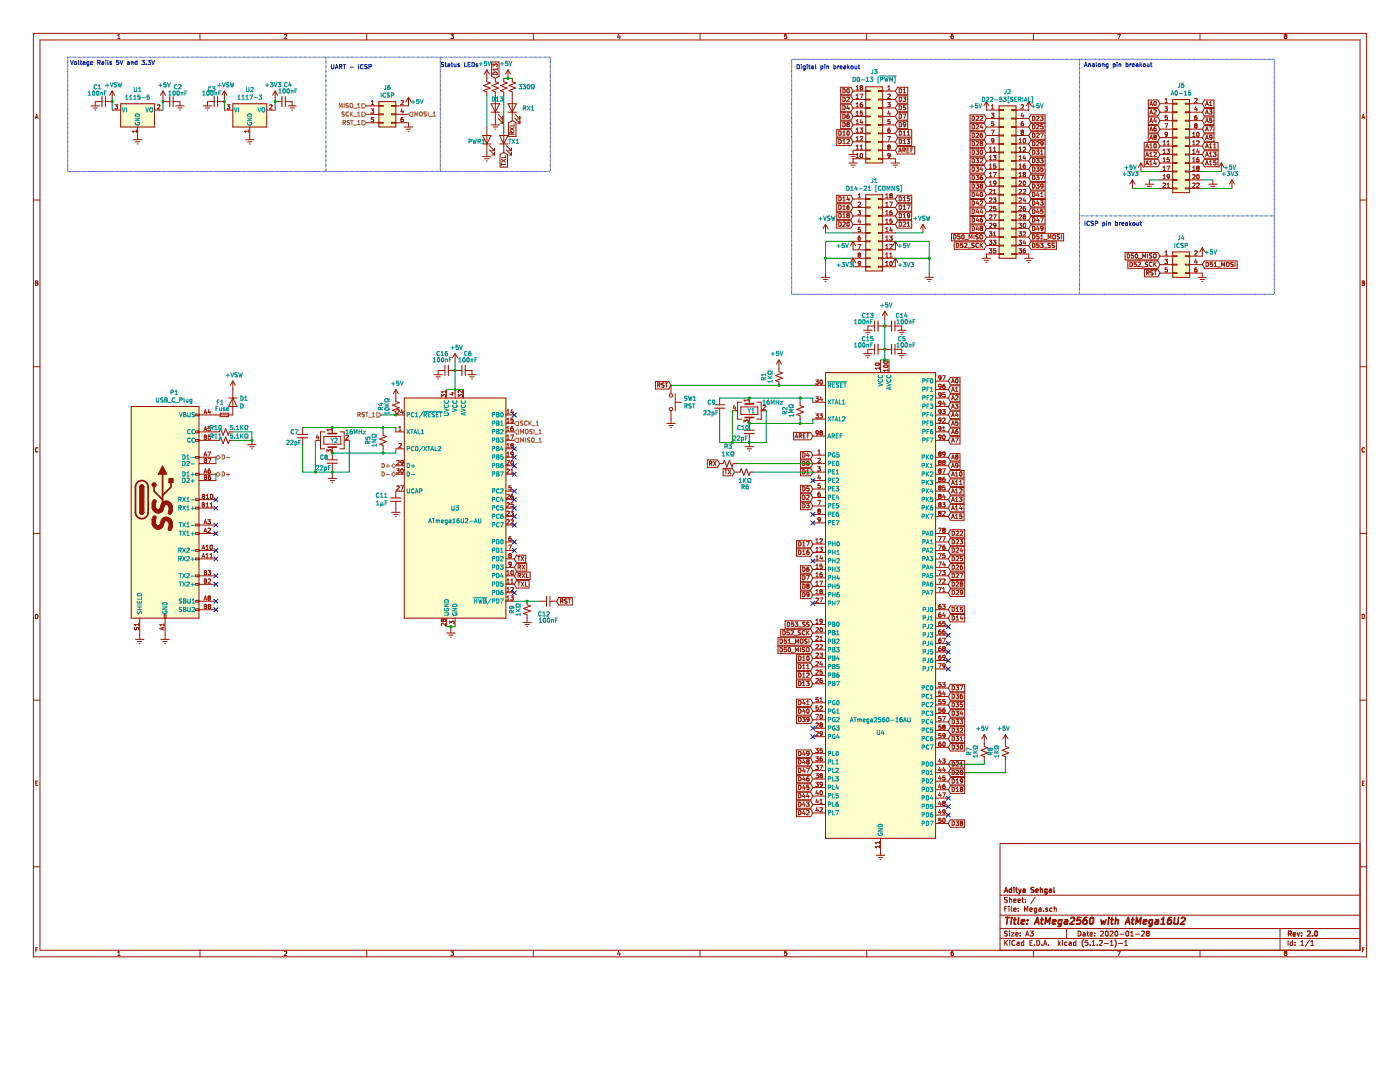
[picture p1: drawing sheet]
<svg xmlns="http://www.w3.org/2000/svg" width="279mm" height="216mm" viewBox="0 0 279 216" stroke-linecap="round" stroke-linejoin="round" font-family="sans-serif">
<g fill="none" stroke="#009300" stroke-width=".2">
<path d="M22.4 19.9v2.1M32.5 19.9v2.1M44.8 19.9v2.1M54.9 19.9v2.1M97.2 19v6.3M100.5 15.6h1.7M100.5 19v6.3M226 37.6h5.5M227.7 34.2h3.8M229.4 35.9h2.1M239.9 34.2h3.8M239.9 37.6h6"/>
<path d="M239.9 35.9h2.2M164.8 46.5h5.4M164.8 51.5h5.4M170.2 48.2h-5.4v6.3M178.7 46.5h5.5M178.7 48.2h6.7v6.3M178.7 51.5h6.7M89.1 77.7h3.4M90.8 72.2v5.5M133.9 76.9h28.3M143.6 79.4h18.6v.9M159.7 79.4v.9"/>
<path d="M175.7 71.8h1.7M176.6 63.8v8M43.1 91.2v1.3M43.1 94.6v1.3M46.5 86.2h3.8v1.7h-3.8M60.4 85.3h18.6v.9M62.9 87.9v6.3M66.3 93.8v.8M69.7 87.9v6.3h-9.3v-5.5M76 82.8h3M76.5 85.3v.9M76.5 89.6v.8"/>
<path d="M79 89.6v.8h-12.7M146.2 82v6.3M146.6 94.2h.4M147 92.5h15.2M149.5 87.9v.4M150.4 94.2h11.8M152.9 82v6.3h-9.3v-5.5M159.7 83.6v.9M162.2 83.6v.9h-12.7M102.7 120h5M89.1 125h1.7M90 125v.5"/>
<path d="M196.4 151.7v.8h-7.1M200.7 151.7v2.5h-11.4"/>
</g>
<g fill="none" stroke="#981200" stroke-width=".2">
<path d="M6.7 6.7h266v184.2h-266zM8 8h263.4v181.6h-263.4zM21 19.3v2M22.4 18.2l-.5 .8M22.4 18.2v1.7M22.4 18.2l.5 .8M23.5 7.7h.5M23.5 7.1l.2-.3v.9M32.5 18.2l-.5 .8M32.5 18.2v1.7M32.5 18.2l.5 .8M34.6 19.3v2"/>
<path d="M39.9 6.7v1.3M43.4 19.3v2M44.8 18.2l-.5 .8M44.8 18.2v1.7M44.8 18.2l.5 .8M54.9 18.2l-.5 .8M54.9 18.2v1.7M54.9 18.2l.5 .8M56.7 6.9l.4-.1 .1 .3-.5 .6h.5M56.9 19.3v2M73.2 6.7v1.3M81.5 19.4v1.7h-2.5"/>
<path d="M81.5 19.4l-.5 .9M81.5 19.4l.5 .9M90 7.6l.4 .1M90 6.8h.5l-.3 .4h.3v.4M90.5 7.6l-.1 .1M97.2 13.9l-.5 .9M97.2 13.9v2.4l.6 .3-1.3 .5 1.3 .5-1.3 .5 .7 .2v.7M97.2 13.9l.5 .9M98.1 12.4h1.5v2.8l-.7 .4-.8-.4zM98.4 13.3v-.5l.3 .2 .1-.2h.3v.5M98.5 14.4a.44 .44 0 0 1 .5 0 .44 .44 0 0 1 .2 .5h-.8zM98.9 15.6v.7l.6 .3-1.3 .5 1.3 .5-1.3 .5 .7 .2v6.6"/>
<path d="M99.2 13.6v.4M99.2 13.8h-.8l.2 .2M100.5 15.6v.7l.7 .3-1.3 .5 1.3 .5-1.3 .5 .6 .2v.7M101.4 13.9l-.5 .9M101.4 13.9v1.7M101.4 13.9l.5 .9M102.2 15.6v.7l.7 .3-1.3 .5 1.3 .5-1.3 .5 .6 .2v5.8M106.4 6.7v1.3M123.5 6.8l-.2 .6h.5M123.7 7.1v.6M139.7 6.7v1.3M157 6.8h-.4l-.1 .4h.5v.4h-.5"/>
<path d="M167.8 17.4h2l.4 .8-.4 .7h-2zM167.8 19.1h2l.4 .8-.4 .7h-2zM168.2 17.7a.43 .43 0 0 1 .5 .4 .43 .43 0 0 1-.5 .4zM168.2 19.4a.43 .43 0 0 1 .5 .4 .43 .43 0 0 1-.5 .4zM169 19.5l.3-.1 .2 .2-.5 .6h.5M169.1 17.8l.1-.1a.41 .41 0 0 1 .3 .4 .41 .41 0 0 1-.4 .4l-.1-.3zM170.2 18.2h2.6M170.2 19.9h2.6M170.9 17.9h.4M170.9 17.3l.2-.2v.8M170.9 19l.2-.2v.8M170.9 19.6h.4"/>
<path d="M171.6 18.8h.6l-.4 .8M171.8 17.5l-.1 .1 .1 .3 .4-.1-.2-.3M171.8 17.5h.2M172.1 17.2h-.4l.1 .3M172.1 17.2h.1M172.1 17.2l-.1 .3M172.8 17.3h3.4v15.2h-3.4zM172.8 19.8h.8v.1h-.8M172.8 18.1h.8v.1h-.8M173 6.7v1.3M176.2 18.1h-.9v.1h.9M176.2 19.8h-.9v.1h.9"/>
<path d="M176.2 18.2h2.5M176.2 19.9h2.5M177.2 17.9h.5M177.2 17.3l.2-.2v.8M177.2 18.9l.3-.1 .2 .2-.6 .6h.6M179.1 17.4h2.1v1.5h-2.1l-.4-.7zM179.1 19.1h2.1v1.5h-2.1l-.4-.7zM179.5 17.7a.43 .43 0 0 1 .4 .4 .43 .43 0 0 1-.4 .4zM179.5 19.4a.43 .43 0 0 1 .4 .4 .43 .43 0 0 1-.4 .4zM180.2 19.4h.6l-.3 .3 .2 .1 .1 .3-.2 .1-.4-.1M180.3 18.5h.5M180.3 17.9l.2-.2v.8"/>
<path d="M190.2 6.8l-.4 .2v.5l.2 .2 .2-.1v-.4h-.2l-.2 .1M206.2 6.7v1.3M223 6.8h.6l-.4 .9M229.2 20h1.9l.4 .7-.4 .7h-1.9zM232.5 19.9l.3-.3v.9M234 19.9h3.4v18.5h-3.4zM238.4 19.7l.3-.1 .2 .3-.5 .6h.5M239.5 6.7v1.3M240.4 20h1.9v1.4h-1.9l-.5-.7zM256.5 7.2l-.2-.2 .2-.2 .3 .1-.1 .3M256.5 7.2l-.2 .2 .2 .3 .3-.2-.1-.3M256.5 7.2h.2"/>
<path d="M6.7 39.9h1.3M7 23.7l.3-.9 .3 .9M7.1 23.4h.4M18.2 21.1h1.7M18.6 21.5h.8M18.9 22h.2M20.4 20.3h-1.4v.8M21 20.3h1.4M22.4 22h1.7M22.9 20.9h.6l-.3 .3 .2 .1 .1 .3-.2 .1h-.4M24.1 20.7h6.7v4.6h-6.7zM26.6 27.9h1.7"/>
<path d="M27 28.3h.9M27.2 25.9v.5M27.2 26.2h-.8l.2 .2M27.4 28.7h.1M27.5 25.3v2.6M30.8 22h1.7M31.4 21l.4-.1 .1 .2-.5 .6h.5M32.5 20.3h1.4M34.6 20.3h1.3v.8M35.1 21.1h1.7M35.5 21.5h.8M35.8 22h.2"/>
<path d="M40.6 21.1h1.6M41 21.5h.8M41.3 22h.2M42.8 20.3h-1.4v.8M43.4 20.3h1.4M44.8 22h1.7M45.3 20.9h.6l-.3 .3 .2 .1 .1 .3-.2 .1h-.4M46.5 20.7h6.7v4.6h-6.7zM49 27.9h1.7M49.4 28.3h.9M49.6 26.2h-.8l.2 .2M49.6 25.9v.5"/>
<path d="M49.8 28.7h.1M49.8 25.3v2.6M53.2 22h1.7M53.8 21l.3-.1 .2 .2-.5 .6h.5M54.9 20.3h1.4M56.9 20.3h1.4v.8M57.5 21.1h1.6M57.9 21.5h.8M58.2 22h.2M73.1 21.1h2.5M73.1 22.8h2.5M73.1 24.5h2.5"/>
<path d="M74.1 21.7h.5l-.3 .4 .2 .1 .1 .2-.2 .2-.3-.1M74.1 20.9h.5M74.1 20.3l.2-.2v.8M74.5 23.4h-.4v.4h.3l.2 .3-.2 .2-.3-.1M75.6 20.3h3.4v5h-3.4zM75.6 24.4h.9v.2h-.9M75.6 21h.9v.2h-.9M75.6 22.7h.9v.2h-.9M79 24.4h-.8v.2h.8M79 21h-.8v.2h.8M79 22.7h-.8v.2h.8M79 22.8h2.5"/>
<path d="M79 24.5h2.5v.8M80 20.1h.3l.2 .2-.5 .6h.5M80.2 21.7l-.2 .6h.5M80.4 23.4h-.1a.53 .53 0 0 0-.1 .9l.2-.1 .1-.3-.2-.1-.3 .1M80.4 22v.6M80.7 25.3h1.7M81.1 25.8h.9M81.4 26.2h.2M96.3 31.3h1.7M96.3 28.7h1.7M96.3 27h1.7l-.8 1.7zM96.7 31.7h.9"/>
<path d="M97.1 32.1h.1M97.2 25.3v6M97.7 29.9l1 1M97.7 29.1l1 1M98 24.9h1.7M98 22.4h1.7M98 20.7h1.7l-.8 1.7zM98.2 30.9h.5M98.2 30.1h.5M98.4 25.3h.9M98.7 29.6v.5M98.7 30.4v.5"/>
<path d="M98.8 25.8h.1M99.4 23.6l1 1M99.4 22.7l1 1M99.7 28.7h1.7M99.7 27h1.7l-.9 1.7zM99.8 30.8l.7-.4 .8 .4v2.6h-1.5zM99.9 24.6h.5M99.9 23.7h.5M100.1 32.5v.5M100.1 32.8h.8M100.1 31.8l.8 .5M100.4 23.2v.5"/>
<path d="M100.4 24.1v.5M100.5 25.3v5.1M100.9 31.1v.4h-.8M100.9 31.8l-.8 .5M101 29.9l1.1 1M101 29.1l1.1 1M101.4 22.4h1.7M101.4 20.7h1.7l-.9 1.7zM101.5 24.5l.7-.4 .8 .4v2.7h-1.5zM101.6 30.9h.5M101.6 30.1h.5M101.8 25.4l.8 .6"/>
<path d="M102.1 29.6v.5M102.1 30.4v.5M102.2 26.8v-.4l-.4-.1v.5h.8M102.6 24.7v.4h-.8M102.6 26.3l-.4 .3M102.6 25.4l-.8 .6M102.7 23.6l1.1 1M102.7 22.7l1.1 1M103.2 24.6h.6M103.2 23.7h.6M103.8 23.2v.5M103.8 24.1v.5"/>
<path d="M167 25.9h2.8l.4 .7-.4 .8h-2.8zM167 27.6h2.8l.4 .7-.4 .7h-2.8zM167 39h2.8l.4 .7-.4 .8h-2.8zM167.4 26.1a.43 .43 0 0 1 .5 .5 .43 .43 0 0 1-.5 .4zM167.4 27.8a.43 .43 0 0 1 .5 .5 .43 .43 0 0 1-.5 .4zM167.4 39.2a.43 .43 0 0 1 .5 .5 .43 .43 0 0 1-.5 .4zM167.8 22.5h2l.4 .7-.4 .8h-2zM167.8 20.8h2l.4 .7-.4 .8h-2zM167.8 24.2h2l.4 .7-.4 .8h-2zM168.2 24.5a.43 .43 0 0 1 .5 .4 .43 .43 0 0 1-.5 .4zM168.2 22.8a.43 .43 0 0 1 .5 .4 .43 .43 0 0 1-.5 .4zM168.2 21.1a.43 .43 0 0 1 .5 .4 .43 .43 0 0 1-.5 .4z"/>
<path d="M168.2 27h.5M168.2 26.4l.3-.3v.9M168.2 28.1l.3-.3v.9M168.2 39.5l.3-.3v.9M168.2 28.7h.5M169 27.9l.3-.1 .2 .3-.5 .6h.5M169.1 26.2l.1-.1a.41 .41 0 0 1 .3 .5 .41 .41 0 0 1-.4 .4l-.1-.3zM169.2 24.8h.1M169.2 24.8l-.2-.1 .2-.2h.3l-.2 .3M169.2 24.8l-.2 .2 .2 .3 .3-.2-.2-.3M169.2 21l-.2 .6h.5M169.2 39.2l-.2 .6h.5"/>
<path d="M169.4 32.5h1.7M169.4 30.8h1.7M169.4 22.8h-.1a.53 .53 0 0 0-.1 .8l.3-.1v-.3l-.3-.1-.2 .2M169.4 21.4v.5M169.4 39.5v.6M169.8 31.3h.9M169.8 33h.9M170.2 31.7h2.6M170.2 33.4h.1M170.2 24.9h2.6M170.2 28.3h2.6M170.2 21.5h2.6"/>
<path d="M170.2 26.6h2.6M170.2 23.2h2.6M170.2 31.7v.8M170.2 39.7h2.6M170.9 31.5h.4M170.9 20.7l.2-.2v.8M170.9 22.4l.2-.2v.8M170.9 24.1l.2-.2v.8M170.9 25.8l.2-.3v.9M170.9 27.5l.2-.3v.9M170.9 29.2l.2-.3v.9M170.9 30.9l.2-.3v.9"/>
<path d="M170.9 29.8h.4M170.9 28.1h.4M170.9 26.4h.4M170.9 24.7h.4M170.9 23h.4M170.9 21.3h.4M171.3 39.5h.4M171.3 38.9l.2-.3v.9M171.6 25.5h.6l-.3 .4h.2M171.7 27.3l.3-.1 .2 .3-.6 .6h.6M171.7 29.8h.5M171.7 29.2l.2-.3v.9"/>
<path d="M171.7 22.5v.1M171.7 22.5h.4M171.8 30.7l.1-.1a.41 .41 0 0 1 .3 .5 .41 .41 0 0 1-.4 .3l-.1-.3zM171.9 23.8l-.2 .6h.5M172.1 20.5l-.3 .1-.1 .3v.3l.4 .1v-.4l-.3-.1-.1 .2M172.1 25.9v.1M172.1 24.1v.6M172.1 22.5v.1M172.1 22.6v.4l-.4-.1M172.1 26v.4l-.5-.1M172.1 22.2h-.4v.4M172.8 29.9h.8v.2h-.8"/>
<path d="M172.8 38.9h3.4v15.2h-3.4zM172.8 31.6h.8v.2h-.8M172.8 28.2h.8v.2h-.8M172.8 26.5h.8v.2h-.8M172.8 24.8h.8v.2h-.8M172.8 23.1h.8v.2h-.8M172.8 21.5h.8v.1h-.8M172.8 39.6h.8v.2h-.8M172.8 30h-2.6v.8M176.2 24.9h2.5M176.2 31.7h2.5v.8M176.2 29.9h-.9v.2h.9"/>
<path d="M176.2 28.3h2.5M176.2 21.5h2.5M176.2 31.6h-.9v.2h.9M176.2 21.5h-.9v.1h.9M176.2 23.1h-.9v.2h.9M176.2 24.8h-.9v.2h.9M176.2 26.5h-.9v.2h.9M176.2 28.2h-.9v.2h.9M176.2 39.6h-.9v.2h.9M176.2 30h2.5M176.2 26.6h2.5M176.2 23.2h2.5"/>
<path d="M176.2 39.7h2.5M176.8 39.5h.5M176.8 38.9l.2-.3v.9M177.1 27.2h.6l-.4 .9M177.1 20.5h.6l-.3 .3 .2 .1 .1 .3-.2 .1-.4-.1M177.3 29.3l-.1 .2 .1 .3 .4-.2-.2-.3M177.3 29.3l-.1-.2 .1-.2 .4 .2-.2 .2M177.3 29.3h.2M177.4 22.1l-.2 .6h.5M177.6 25.5h-.2a.53 .53 0 0 0-.1 .9h.3l.1-.4-.2-.1-.3 .1M177.6 22.5v.5M177.6 23.9h-.4v.4l.3-.1 .2 .4-.2 .1-.3-.1"/>
<path d="M177.7 31l-.4 .1-.1-.4 .3-.1 .2 .2-.2 .6-.2 .1M177.7 39l-.1-.2 .1-.2 .4 .2-.2 .2M177.7 39l-.1 .2 .1 .3 .4-.2-.2-.3M177.7 39h.2M177.8 32.5h1.7M178.3 33h.8M178.6 33.4h.2M179.1 25.9h2.9v1.5h-2.9l-.4-.8zM179.1 22.5h2.1v1.5h-2.1l-.4-.8zM179.1 20.8h2.1v1.5h-2.1l-.4-.8zM179.1 24.2h2.1v1.5h-2.1l-.4-.8zM179.1 27.6h2.9v1.4h-2.9l-.4-.7z"/>
<path d="M179.1 39h2.9v1.5h-2.9l-.4-.8zM179.1 29.2h3.5v1.5h-3.5l-.4-.7zM179.3 30.4l.3-.9 .3 .9M179.4 30.1h.4M179.5 24.5a.43 .43 0 0 1 .4 .4 .43 .43 0 0 1-.4 .4zM179.5 22.8a.43 .43 0 0 1 .4 .4 .43 .43 0 0 1-.4 .4zM179.5 21.1a.43 .43 0 0 1 .4 .4 .43 .43 0 0 1-.4 .4zM179.5 26.1a.43 .43 0 0 1 .4 .5 .43 .43 0 0 1-.4 .4zM179.5 27.8a.43 .43 0 0 1 .4 .5 .43 .43 0 0 1-.4 .4zM179.5 39.2a.43 .43 0 0 1 .4 .5 .43 .43 0 0 1-.4 .4zM180.2 30l.4-.1v-.3l-.4-.1v.9M180.2 22.8h.6l-.4 .8"/>
<path d="M180.3 26.4l.2-.3v.9M180.3 27h.5M180.3 28.7h.5M180.3 28.1l.2-.3v.9M180.3 39.5l.2-.3v.9M180.4 30l.3 .4M180.7 21.1h-.4v.4l.3-.1 .2 .4-.2 .1-.3-.1M180.8 24.8l-.5 .1v-.4h.3l.2 .1-.1 .5-.4 .2M181 27.8h.5l-.2 .4h.2v.4h-.5M181 29.9h.3M181.1 27h.4M181.1 26.4l.2-.3v.9"/>
<path d="M181.4 29.5h-.4v.9h.4M181.5 39.2h-.4v.4h.4v.4h-.4M181.8 29.9h.3M182.2 29.5h-.4v.9M193.6 24.6h2.8l.5 .7-.5 .8h-2.8zM193.6 22.9h2.8l.5 .8-.5 .7h-2.8zM193.6 39.8h2.8l.5 .8-.5 .7h-2.8zM193.6 38.1h2.8l.5 .8-.5 .7h-2.8zM193.6 31.4h2.8l.5 .7-.5 .7h-2.8zM193.6 33.1h2.8l.5 .7-.5 .7h-2.8zM193.6 26.3h2.8l.5 .7-.5 .8h-2.8zM193.6 28h2.8l.5 .7-.5 .8h-2.8z"/>
<path d="M193.6 29.7h2.8l.5 .7-.5 .8h-2.8zM193.6 34.7h2.8l.5 .8-.5 .7h-2.8zM193.6 36.4h2.8l.5 .8-.5 .7h-2.8zM194 28.3a.43 .43 0 0 1 .5 .4 .43 .43 0 0 1-.5 .4zM194 26.6a.43 .43 0 0 1 .5 .4 .43 .43 0 0 1-.5 .4zM194 38.4a.43 .43 0 0 1 .5 .4 .43 .43 0 0 1-.5 .4zM194 29.9a.43 .43 0 0 1 .5 .5 .43 .43 0 0 1-.5 .4zM194 31.6a.43 .43 0 0 1 .5 .5 .43 .43 0 0 1-.5 .4zM194 35a.43 .43 0 0 1 .5 .4 .43 .43 0 0 1-.5 .5zM194 23.2a.43 .43 0 0 1 .5 .4 .43 .43 0 0 1-.5 .4zM194 24.9a.43 .43 0 0 1 .5 .4 .43 .43 0 0 1-.5 .4zM194 33.3a.43 .43 0 0 1 .5 .4 .43 .43 0 0 1-.5 .5z"/>
<path d="M194 36.7a.43 .43 0 0 1 .5 .4 .43 .43 0 0 1-.5 .4zM194.8 29.9h.5l-.3 .4h.3l-.1 .5-.4-.1M194.8 31.6h.5l-.3 .4h.3l-.1 .4h-.4M194.8 33.3h.5l-.3 .3 .3 .1-.1 .4h-.4M194.8 35h.5l-.3 .3 .3 .1-.1 .4h-.4M194.8 36.7h.5l-.3 .3 .3 .1-.1 .4h-.4M194.8 28.3h.3l.2 .2-.5 .6h.5M194.8 26.6h.3l.2 .2-.5 .6h.5M194.8 25l.3-.1 .2 .2-.5 .6h.5M194.8 23.3l.3-.1 .2 .2-.5 .6h.5M195 38.4l-.2 .5h.6M195.2 38.7v.5"/>
<path d="M195.6 28.4l.2-.1 .3 .1M195.6 23.3l.3-.1 .2 .2-.5 .6h.5M195.6 31.7l.3-.1 .2 .3-.5 .6h.5M195.6 28.4v.1M195.6 28.5l.2 .1M195.7 30l.1-.1a.41 .41 0 0 1 .3 .5 .41 .41 0 0 1-.3 .4l-.2-.3zM195.7 38.5l.1-.1a.41 .41 0 0 1 .3 .4 .41 .41 0 0 1-.3 .4l-.2-.3zM195.8 35.1l-.2 .6 .2 .2 .3-.1v-.3l-.2-.2-.3 .2M195.8 37.1h.1M195.8 28.6h.1M195.8 37.1l-.2 .1 .2 .3 .3-.1-.2-.3M195.8 37.1l-.2-.2 .2-.2 .3 .1-.2 .3"/>
<path d="M195.8 28.6l-.2 .2 .2 .3 .3-.2-.2-.3M195.8 35.1h.1M195.8 33.3l-.2 .6h.5M195.8 24.8l-.2 .6h.5M196 26.6h-.1a.53 .53 0 0 0-.1 .8l.3-.1v-.3l-.3-.1-.2 .2M196 35l-.2 .1M196 25.2v.5M196 33.6v.6M196.1 28.4v.1M196.1 28.5l-.2 .1M196.9 25.3h2.5M196.9 32.1h2.5"/>
<path d="M196.9 28.7h2.5M196.9 27h2.5M196.9 20.3v1.7h2.5M196.9 38.9h2.5M196.9 20.3l-.6 .8M196.9 20.3l.5 .8M196.9 30.4h2.5M196.9 33.8h2.5M196.9 35.5h2.5M196.9 37.2h2.5M196.9 23.7h2.5M197.5 39.6l.3-.1 .2 .2-.6 .6h.6"/>
<path d="M197.5 37.9l.3-.1 .2 .2-.6 .6h.6M197.5 30.2h.5M197.5 29.6l.2-.2v.8M197.5 31.3l.2-.3v.9M197.5 33l.2-.3v.9M197.5 34.7l.2-.3v.9M197.5 36.3l.2-.2v.9M197.5 31.9h.5M197.5 33.6h.5M197.5 35.3h.5M197.5 37h.5M197.8 22.6h.6l-.3 .3 .2 .1 .1 .3-.2 .1h-.4"/>
<path d="M197.8 26h.6l-.4 .8M197.9 21.7h.5M197.9 21.1l.2-.2v.8M198.2 31h.6l-.3 .4h.2l.1 .3-.2 .2-.4-.1M198.2 39.5h.6l-.3 .3 .2 .1 .1 .3-.2 .1-.4-.1M198.2 34.4h.6l-.4 .9M198.3 38.6h.5M198.3 30.2h.5M198.3 29.6l.2-.2v.8M198.3 38l.2-.2v.8M198.3 24.3h-.4v.4l.3-.1 .2 .4-.2 .1-.3-.1M198.4 28l-.4 .2-.1-.5h.3l.2 .1-.2 .6-.2 .1"/>
<path d="M198.7 32.7h-.4v.4h.3l.2 .3-.2 .2-.3-.1M198.8 36.5l-.4 .1-.1-.4 .3-.1 .2 .2-.1 .5-.3 .2M199.4 23.6h.8v.1h-.8M199.4 21.1h3.4v30.4h-3.4zM199.4 21.9h.8v.2h-.8M199.4 38.8h.8v.1h-.8M199.4 25.3h.8v.1h-.8M199.4 27h.8v.1h-.8M199.4 28.6h.8v.2h-.8M199.4 30.3h.8v.2h-.8M199.4 32h.8v.2h-.8M199.4 33.7h.8v.2h-.8"/>
<path d="M199.4 35.4h.8v.2h-.8M199.4 37.1h.8v.2h-.8M202.8 25.3h2.5M202.8 32.1h2.5M202.8 28.7h2.5M202.8 27h2.5M202.8 23.6h-.9v.1h.9M202.8 21.9h-.9v.2h.9M202.8 38.9h2.5M202.8 38.8h-.9v.1h.9M202.8 37.1h-.9v.2h.9M202.8 35.4h-.9v.2h.9"/>
<path d="M202.8 33.7h-.9v.2h.9M202.8 32h-.9v.2h.9M202.8 30.3h-.9v.2h.9M202.8 28.6h-.9v.2h.9M202.8 27h-.9v.1h.9M202.8 25.3h-.9v.1h.9M202.8 30.4h2.5M202.8 33.8h2.5M202.8 35.5h2.5M202.8 37.2h2.5M202.8 23.7h2.5M203.4 36.2l.3-.1 .2 .2-.6 .7h.6"/>
<path d="M203.4 39.6l.3-.1 .2 .2-.6 .6h.6M203.4 37.9l.3-.1 .2 .2-.6 .6h.6M203.4 28.5h.5M203.4 27.9l.2-.2v.8M203.4 29.6l.2-.2v.8M203.4 31.3l.2-.3v.9M203.4 33l.2-.3v.9M203.4 34.7l.2-.3v.9M203.4 30.2h.5M203.4 31.9h.5M203.4 33.6h.5M203.4 35.3h.5"/>
<path d="M203.8 21l.3-.1 .2 .2-.6 .6h.6M204 26.3l-.2 .2 .2 .3 .3-.1-.1-.3M204 26.3h.1M204 22.6l-.2 .5h.5M204.1 26.3l.1 .1M204.2 24.3h-.2a.53 .53 0 0 0 0 .8h.2l.1-.3-.2-.2-.3 .2M204.2 26l-.4 .1 .2 .2M204.2 29.4h.3l.2 .2-.5 .6h.5M204.2 22.9v.5M204.2 26v.1M204.2 26.4h.1M204.2 26.1l-.1 .2"/>
<path d="M204.2 37.9h.4M204.2 37.9h.1M204.3 27.7h.1a.41 .41 0 0 1 .3 .4 .41 .41 0 0 1-.4 .4l-.1-.3zM204.3 36.2l.1-.1a.41 .41 0 0 1 .3 .5 .41 .41 0 0 1-.4 .3l-.1-.3zM204.4 34.8l-.2 .1 .2 .4 .3-.2-.2-.3M204.4 34.8h.1M204.4 31l-.2 .6h.5M204.4 39.5l-.2 .5h.5M204.6 32.7l-.3 .1-.1 .3v.4h.4v-.4h-.2l-.2 .1M204.6 31.3v.6M204.6 39.8v.5M204.6 34.7l-.1 .1"/>
<path d="M204.6 37.9h.1M204.6 37.9v.3l-.4 .4h.5M204.6 34.7v-.2l-.2-.1-.2 .2 .2 .2M204.6 34.7h.1M205.3 20.3v1.7h-2.5M205.3 20.3l-.5 .8M205.3 20.3l.5 .8M205.7 24.6h2.9v1.5h-2.9l-.4-.8zM205.7 22.9h2.9v1.5h-2.9l-.4-.7zM205.7 39.8h2.9v1.5h-2.9l-.4-.7zM205.7 38.1h2.9v1.5h-2.9l-.4-.7zM205.7 31.4h2.9v1.4h-2.9l-.4-.7z"/>
<path d="M205.7 33.1h2.9v1.4h-2.9l-.4-.7zM205.7 26.3h2.9v1.5h-2.9l-.4-.8zM205.7 28h2.9v1.5h-2.9l-.4-.8zM205.7 29.7h2.9v1.5h-2.9l-.4-.8zM205.7 34.7h2.9v1.5h-2.9l-.4-.7zM205.7 36.4h2.9v1.5h-2.9l-.4-.7zM206.1 28.3a.43 .43 0 0 1 .5 .4 .43 .43 0 0 1-.5 .4zM206.1 26.6a.43 .43 0 0 1 .5 .4 .43 .43 0 0 1-.5 .4zM206.1 29.9a.43 .43 0 0 1 .5 .5 .43 .43 0 0 1-.5 .4zM206.1 38.4a.43 .43 0 0 1 .5 .4 .43 .43 0 0 1-.5 .4zM206.1 31.6a.43 .43 0 0 1 .5 .5 .43 .43 0 0 1-.5 .4zM206.1 33.3a.43 .43 0 0 1 .5 .4 .43 .43 0 0 1-.5 .5z"/>
<path d="M206.1 35a.43 .43 0 0 1 .5 .4 .43 .43 0 0 1-.5 .5zM206.1 36.7a.43 .43 0 0 1 .5 .4 .43 .43 0 0 1-.5 .4zM206.1 23.2a.43 .43 0 0 1 .5 .4 .43 .43 0 0 1-.5 .4zM206.1 24.9a.43 .43 0 0 1 .5 .4 .43 .43 0 0 1-.5 .4zM206.8 29.9h.6l-.3 .4h.2M206.8 31.6h.6l-.3 .4h.2l.1 .3-.2 .2-.4-.1M206.8 33.3h.6l-.3 .3 .2 .1 .1 .3-.2 .2-.4-.1M206.8 36.7h.6l-.3 .3 .2 .1 .1 .3-.2 .1h-.4M206.8 35h.6l-.3 .3 .2 .1 .1 .3-.2 .2-.4-.1M206.9 28.3h.3l.2 .2-.6 .6h.6M206.9 26.6h.3l.2 .2-.6 .6h.6M207.1 38.4l-.2 .5h.5"/>
<path d="M207.3 23.2l-.4 .1M207.3 23.2v.1M207.3 24.9l-.4 .1M207.3 24.9v.1M207.3 30.3h.1M207.3 38.7v.5M207.3 23.3v.3l-.5 .4h.6M207.3 30.3v.5l-.5-.1M207.3 25v.2l-.5 .5h.6M207.6 26.6h.6l-.4 .8M207.6 31.6h.6l-.3 .4h.2v.4h-.5M207.6 23.2h.6l-.3 .3 .2 .1v.3h-.5"/>
<path d="M207.6 35h.6l-.4 .9M207.7 39.2h.5M207.7 30.8h.5M207.7 30.2l.2-.3v.9M207.7 38.6l.2-.2v.8M208.1 24.9h-.4v.4h.4v.3h-.4M208.1 33.3h-.4v.4h.4v.4h-.4M208.2 28.6l-.2 .2-.2-.1-.1-.4h.3l.2 .1-.1 .5-.3 .2M208.2 37.1l-.2 .1h-.2l-.1-.4 .3-.1 .2 .2-.1 .4-.3 .2M226 35.9v1.7M226 35.9l-.5 .9M226 35.9l.5 .9"/>
<path d="M227.7 32.5l-.5 .9M227.7 32.5v1.7M227.7 32.5l.5 .9M228.4 30.1h2.7l.4 .7-.4 .8h-2.7zM228.4 31.8h2.7l.4 .7-.4 .8h-2.7zM228.4 28.4h2.7l.4 .7-.4 .8h-2.7zM228.5 36.8h1.7M228.7 29.5l.2-.8 .3 .8M228.7 31.2l.2-.8 .3 .8M228.7 32.9l.2-.8 .3 .8M228.7 29.3h.4M228.7 31h.4"/>
<path d="M228.7 32.7h.4M229 37.2h.8M229.2 26.7h1.9l.4 .8-.4 .7h-1.9zM229.2 23.3h1.9l.4 .8-.4 .7h-1.9zM229.2 21.6h1.9l.4 .8-.4 .7h-1.9zM229.2 25h1.9l.4 .8-.4 .7h-1.9zM229.3 37.6h.2M229.4 35.9v.9M229.5 29.5h.4M229.5 21.1l.2-.9 .3 .9M229.5 22.8l.2-.9 .3 .9M229.5 24.5l.2-.9 .3 .9"/>
<path d="M229.5 26.1l.2-.8 .3 .8M229.5 27.8l.2-.8 .3 .8M229.5 28.9l.2-.2v.8M229.5 30.6l.2-.2v.8M229.5 32.3l.2-.2v.8M229.5 31.2h.4M229.5 32.9h.4M229.6 25.9h.3M229.6 22.5h.3M229.6 24.2h.3M229.6 20.8h.3M229.6 27.6h.3"/>
<path d="M230.3 22l.3-.1 .2 .3-.6 .6h.6M230.3 30.4h.3l.2 .2-.6 .6h.6M230.3 20.3l.2-.1a.41 .41 0 0 1 .3 .5 .41 .41 0 0 1-.4 .3l-.1-.2zM230.3 28.8l.2-.1a.41 .41 0 0 1 .3 .4 .41 .41 0 0 1-.4 .4l-.1-.3zM230.4 27.4l-.1-.2 .1-.2 .3 .1-.1 .3M230.4 27.4h.2M230.4 27.4l-.1 .1 .1 .3 .4-.1-.2-.3M230.5 32l-.2 .6h.5M230.5 23.6l-.2 .6h.5M230.6 28.7l.1 .1M230.7 25.3h-.2a.53 .53 0 0 0-.1 .8h.3v-.4l-.3-.1-.1 .2M230.7 23.9v.6"/>
<path d="M230.7 32.3v.6M231.5 25.8h2.5M231.5 22.4h2.5M231.5 20.7h2.5M231.5 32.5h2.5M231.5 30.8h2.5M231.5 27.5h2.5M231.5 29.1h2.5M231.5 34.2h2.5M231.5 35.9h2.5M231.5 37.6h2.5M231.5 24.1h2.5"/>
<path d="M232.1 30.6h.5M232.1 28.9h.5M232.1 31.7l.3-.2v.8M232.1 28.3l.3-.2v.8M232.1 30l.3-.2v.8M232.1 33.4l.3-.2v.8M232.1 35.1l.3-.3v.9M232.1 32.3h.5M232.1 34h.5M232.1 35.7h.5M232.1 36.6l.3-.1 .2 .3-.5 .6h.5M232.5 21.3h.5l-.3 .3 .2 .1 .1 .3-.2 .2-.3-.1"/>
<path d="M232.5 24.7h.5l-.3 .8M232.5 20.5h.5M232.9 29.8h.5l-.3 .3 .3 .1v.3l-.2 .1-.3-.1M232.9 33.2h.5l-.3 .8M232.9 28.9h.5M232.9 28.3l.3-.2v.8M232.9 36.8l.3-.3v.9M232.9 37.4h.5M232.9 23h-.3l-.1 .4 .3-.1 .2 .4-.2 .2-.3-.1M233 26.8l-.4 .1v-.4l.2-.1 .2 .2-.1 .6h-.3M233.4 31.5h-.5v.4l.3-.1 .2 .4-.2 .1-.3-.1M233.4 35.2l-.4 .1-.1-.4 .3-.1 .2 .2v.5l-.4 .2"/>
<path d="M234 30.8h.9v.1h-.9M234 20.6h.9v.2h-.9M234 22.3h.9v.2h-.9M234 24h.9v.2h-.9M234 27.4h.9v.1h-.9M234 29.1h.9v.1h-.9M234 25.7h.9v.2h-.9M234 32.4h.9v.2h-.9M234 34.1h.9v.2h-.9M234 35.8h.9v.2h-.9M234 37.5h.9v.2h-.9M237.4 25.8h2.5"/>
<path d="M237.4 30.8h-.8v.1h.8M237.4 22.4h2.5M237.4 20.7h2.5M237.4 32.5h2.5M237.4 20.6h-.8v.2h.8M237.4 22.3h-.8v.2h.8M237.4 24h-.8v.2h.8M237.4 27.4h-.8v.1h.8M237.4 29.1h-.8v.1h.8M237.4 30.8h2.5M237.4 25.7h-.8v.2h.8M237.4 32.4h-.8v.2h.8"/>
<path d="M237.4 34.1h-.8v.2h.8M237.4 35.8h-.8v.2h.8M237.4 37.5h-.8v.2h.8M237.4 27.5h2.5M237.4 29.1h2.5M237.4 34.2h2.5M237.4 35.9h2.5M237.4 37.6h2.5M237.4 24.1h2.5M238 30.6h.5M238 27.2h.5M238 28.9h.5"/>
<path d="M238 26.6l.3-.2v.8M238 28.3l.3-.2v.8M238 30l.3-.2v.8M238 31.7l.3-.2v.8M238 33.4l.3-.2v.8M238 32.3h.5M238 34.9l.3-.1 .2 .3-.5 .6h.5M238 34h.5M238 36.6l.3-.1 .2 .3-.5 .6h.5M238.4 24.9l.2-.2 .3 .2M238.4 24.9h.1M238.4 24.9l.2 .2"/>
<path d="M238.5 23.4l-.1 .1M238.5 23.4h.1M238.6 25.1l-.2 .1 .2 .3 .3-.1-.2-.3M238.6 25.1h.1M238.6 21.3l-.2 .6h.5M238.8 28.2l.4-.1 .1 .2-.5 .6h.5M238.8 23h-.1a.53 .53 0 0 0-.1 .9l.2-.1 .1-.3-.2-.2-.2 .1M238.8 21.6v.6M238.8 36.6l.4-.1 .1 .3-.5 .6h.5M238.9 26.5l.1-.1a.41 .41 0 0 1 .3 .4 .41 .41 0 0 1-.4 .4l-.1-.3zM238.9 24.9h.1M238.9 34.9l.1-.1a.41 .41 0 0 1 .3 .5 .41 .41 0 0 1-.4 .4l-.1-.3z"/>
<path d="M238.9 24.9l-.2 .2M239 33.5l-.2-.1 .2-.2 .3 .1-.1 .2M239 33.5l-.2 .2 .2 .3 .3-.2-.1-.3M239 33.5h.2M239 29.7l-.2 .6h.6M239.2 31.5h-.3l-.1 .3 .1 .4 .3 .1v-.5h-.2l-.2 .2M239.2 30.1v.5M240.4 30.1h2.7v1.5h-2.7l-.5-.8zM240.4 31.8h2.7v1.5h-2.7l-.5-.8zM240.4 28.4h2.7v1.5h-2.7l-.5-.8zM240.4 26.7h1.9v1.5h-1.9l-.5-.7zM240.4 23.3h1.9v1.5h-1.9l-.5-.7z"/>
<path d="M240.4 21.6h1.9v1.5h-1.9l-.5-.7zM240.4 25h1.9v1.5h-1.9l-.5-.7zM240.6 21.1l.3-.9 .3 .9M240.6 22.8l.3-.9 .3 .9M240.6 24.5l.3-.9 .3 .9M240.6 26.1l.3-.8 .3 .8M240.6 27.8l.3-.8 .3 .8M240.6 29.5l.3-.8 .3 .8M240.6 31.2l.3-.8 .3 .8M240.6 32.9l.3-.8 .3 .8M240.7 25.9h.4M240.7 22.5h.4"/>
<path d="M240.7 24.2h.4M240.7 29.3h.4M240.7 20.8h.4M240.7 27.6h.4M240.7 31h.4M240.7 32.7h.4M241.2 36.8h1.7M241.4 21.9h.5l-.3 .3 .2 .1v.4h-.4M241.4 25.3h.5l-.4 .8M241.4 21.1h.5M241.4 29.5h.5M241.4 20.5l.2-.3v.9"/>
<path d="M241.4 28.9l.2-.2v.8M241.4 30.6l.2-.2v.8M241.4 32.3l.2-.2v.8M241.4 31.2h.5M241.4 32.9h.5M241.6 37.2h.9M241.8 23.6h-.4v.4h.4v.4h-.4M241.9 27.4l-.2 .1h-.2l-.1-.4 .3-.1 .2 .2-.1 .4-.3 .2M242 37.6h.1M242.1 35.9v.9M242.2 30.4h.5l-.3 .3 .2 .1v.3h-.4M242.2 29.5h.5"/>
<path d="M242.2 28.9l.2-.2v.8M242.6 32.1h-.4v.4h.4v.3h-.4M243.7 32.5l-.5 .9M243.7 32.5v1.7M243.7 32.5l.6 .9M245.9 35.9l-.5 .9M245.9 35.9v1.7M245.9 35.9l.5 .9M271.4 39.9h1.3M271.8 23.7l.3-.9 .3 .9M271.9 23.4h.4M7.1 56.1l.4 .1-.1 .3 .2 .1-.2 .3h-.3z"/>
<path d="M7.1 56.5h.3M163.9 55.3h1.7M164.3 55.8h.9M164.7 56.2h.1M164.8 44.8l-.6 .8M164.8 44.8v1.7M164.8 54.5v.8M164.8 44.8l.5 .8M167 40.7h2.8l.4 .7-.4 .7h-2.8zM167 42.3h2.8l.4 .8-.4 .7h-2.8zM167 44h2.8l.4 .8-.4 .7h-2.8zM167.4 40.9a.43 .43 0 0 1 .5 .4 .43 .43 0 0 1-.5 .5z"/>
<path d="M167.4 42.6a.43 .43 0 0 1 .5 .4 .43 .43 0 0 1-.5 .5zM167.4 44.3a.43 .43 0 0 1 .5 .4 .43 .43 0 0 1-.5 .5zM168.2 44.4l.3-.1 .2 .2-.5 .7h.5M168.2 41.2l.3-.3v.9M168.2 42.9l.3-.3v.9M168.2 40.1h.5M168.2 41.8h.5M168.2 43.5h.5M169 42.8h.1M169 42.8l.2-.2 .3 .2M169 42.8l.2 .2M169.1 44.4l.1-.1a.41 .41 0 0 1 .3 .4 .41 .41 0 0 1-.4 .4l-.1-.3z"/>
<path d="M169.2 43l-.2 .1 .2 .4 .3-.2-.2-.3M169.2 43h.1M169.4 40.9h-.1a.53 .53 0 0 0-.1 .9l.3-.1v-.4l-.3-.1-.2 .2M169.5 42.8h.1M169.5 42.8l-.2 .2M170.2 48.2v1.6h2.6M170.2 51.5v1.7h2.6M170.2 51.5h2.6M170.2 48.2h2.6M170.2 46.5h2.6M170.2 44.8h2.6M170.2 43.1h2.6"/>
<path d="M170.2 41.4h2.6M170.2 48.2l.5 .8M170.2 48.2l-.5 .8M170.2 51.5l-.5 .9M170.2 51.5l.5 .9M171.2 48.8h.6l-.4 .8M171.2 42h.5l-.2 .3 .2 .1M171.3 40.4l.3-.1 .1 .3-.5 .6h.5M171.4 50.8l-.1 .2 .1 .3 .3-.1v-.3M171.4 50.8h.2M171.5 43.7l-.2 .6h.5M171.6 50.8l.1 .1"/>
<path d="M171.7 44v.6M171.7 52.2h-.4v.3l.1 .2 .3-.2M171.7 47.1h-.2a.53 .53 0 0 0-.1 .8h.3v-.3l-.1-.2-.3 .2M171.7 42.4h.1M171.7 50.5l-.4 .1 .1 .2M171.7 50.5v.1M171.7 50.9h.1M171.7 52.2h.1M171.7 52.2v.6l-.4 .2M171.7 45.4h-.4v.4l.3-.1 .1 .4-.1 .1h-.3M171.7 50.6l-.1 .2M171.7 42.4v.4h-.5"/>
<path d="M172.8 41.3h.8v.2h-.8M172.8 43h.8v.2h-.8M172.8 44.7h.8v.2h-.8M172.8 46.4h.8v.2h-.8M172.8 48.1h.8v.1h-.8M172.8 49.8h.8v.1h-.8M172.8 51.5h.8v.1h-.8M172.8 53.1h.8v.2h-.8M176.2 41.3h-.9v.2h.9M176.2 43h-.9v.2h.9M176.2 44.7h-.9v.2h.9M176.2 46.4h-.9v.2h.9"/>
<path d="M176.2 48.1h-.9v.1h.9M176.2 49.8h-.9v.1h.9M176.2 51.5h-.9v.1h.9M176.2 53.1h-.9v.2h.9M176.2 51.5h2.5M176.2 48.2h2.5M176.2 46.5h2.5M176.2 44.8h2.5M176.2 43.1h2.5M176.2 41.4h2.5M176.8 53h.5M176.8 40.6l.2-.3v.9"/>
<path d="M176.8 42.3l.2-.3v.9M176.8 44l.2-.3v.9M176.8 45.6l.2-.2v.8M176.8 47.3l.2-.2v.8M176.8 49l.2-.2v.8M176.8 50.7l.2-.2v.8M176.8 52.4l.2-.2v.8M176.8 51.3h.5M176.8 49.6h.5M176.8 47.9h.5M176.8 46.2h.5M176.8 44.6h.5"/>
<path d="M176.8 42.9h.5M176.8 41.2h.5M177.5 47.1h.6l-.3 .3 .2 .1 .1 .3-.2 .1h-.4M177.5 40.3h.6l-.4 .9M177.6 48.9l.3-.1 .2 .2-.6 .6h.6M177.6 51.3h.5M177.6 50.7l.2-.2v.8M177.7 52.2h.1a.41 .41 0 0 1 .3 .4 .41 .41 0 0 1-.4 .4l-.1-.3zM177.8 45.4l-.2 .6h.5M178 42l-.3 .1-.1 .3v.4h.4v-.4l-.3-.1-.1 .2M178 45.7v.5M178 43.7h-.4v.4l.3-.1 .2 .4-.2 .2-.3-.1"/>
<path d="M178.7 48.2v1.6h-2.5M178.7 51.5v1.7h-2.5M178.7 48.2l-.5 .8M178.7 48.2l.5 .8M178.7 51.5l-.5 .9M178.7 51.5l.5 .9M179.1 40.7h2.9v1.4h-2.9l-.4-.7zM179.1 42.3h2.9v1.5h-2.9l-.4-.7zM179.1 44h2.9v1.5h-2.9l-.4-.7zM179.5 40.9a.43 .43 0 0 1 .4 .4 .43 .43 0 0 1-.4 .5zM179.5 42.6a.43 .43 0 0 1 .4 .4 .43 .43 0 0 1-.4 .5zM179.5 44.3a.43 .43 0 0 1 .4 .4 .43 .43 0 0 1-.4 .5z"/>
<path d="M180.3 41.2l.2-.3v.9M180.3 42.9l.2-.3v.9M180.3 44.4l.3-.1 .2 .2-.6 .7h.6M180.3 40.1h.5M180.3 41.8h.5M180.3 43.5h.5M181 40.9h.6l-.4 .9M181.1 44.5l.2-.2v.9M181.1 45.2h.4M181.5 43l-.1 .1h-.3v-.4l.3-.1 .1 .2v.5l-.4 .2M184.2 44.8l.5 .8M184.2 44.8v1.7"/>
<path d="M184.2 44.8l-.5 .8M184.6 55.3h1.7M185 55.8h.9M185.4 56.2h.1M185.4 54.5v.8M189.9 46.6h6.5l.5 .7-.5 .8h-6.5zM190.3 46.8a.43 .43 0 0 1 .5 .5 .43 .43 0 0 1-.5 .4zM190.5 48.3h5.9l.5 .7-.5 .7h-5.9zM190.9 48.5a.43 .43 0 0 1 .5 .5 .43 .43 0 0 1-.5 .4zM191.6 46.8h-.4l-.1 .4h.4l.1 .4h-.5M192 46.9l.1-.1a.41 .41 0 0 1 .3 .5 .41 .41 0 0 1-.3 .4l-.2-.3zM192.1 48.5h-.4v.4h.3l.2 .3-.2 .2-.3-.1"/>
<path d="M192.5 48.6l.3-.1 .2 .3-.6 .6h.6M192.6 47.8h.6M193.1 49.5h.7M193.4 47.7v-.9l.3 .6 .3-.6v.9M193.6 41.5h2.8l.5 .7-.5 .8h-2.8zM193.6 44.9h2.8l.5 .7-.5 .8h-2.8zM193.6 43.2h2.8l.5 .7-.5 .8h-2.8zM194 40.1a.43 .43 0 0 1 .5 .4 .43 .43 0 0 1-.5 .4zM194 41.8a.43 .43 0 0 1 .5 .4 .43 .43 0 0 1-.5 .4zM194 43.5a.43 .43 0 0 1 .5 .4 .43 .43 0 0 1-.5 .4zM194 45.2a.43 .43 0 0 1 .5 .4 .43 .43 0 0 1-.5 .4zM194.4 46.8v.9"/>
<path d="M194.4 48.6h-.4a.34 .34 0 0 0 .4 .5l-.1 .2h-.4M195 45.1l-.2 .6h.6M195 40l-.2 .6h.6M195 43.4l-.2 .6h.6M195 41.7l-.2 .6h.6M195.2 46.9h-.4a.36 .36 0 0 0 .4 .5l-.1 .3h-.4M195.2 40.4v.5M195.2 42.1v.5M195.2 43.7v.6M195.2 45.4v.6M195.3 48.6a.37 .37 0 0 0-.6 .4 .37 .37 0 0 0 .6 .3M195.6 47l.2-.2 .3 .2-.1 .7-.4-.1z"/>
<path d="M195.6 40.2l.3-.1 .2 .2-.5 .6h.5M195.6 48.5v.9M195.8 48.9l.3 .5M195.8 45.5l-.2-.1 .2-.2h.3l-.2 .3M195.8 45.5h.1M195.8 45.5l-.2 .2 .2 .3 .3-.2-.2-.3M195.8 41.7l-.2 .6h.5M196 51.5h1.7M196 43.5h-.1a.53 .53 0 0 0-.1 .8l.3-.1v-.3l-.3-.1-.2 .2M196 42.1v.5M196.1 48.5l-.5 .5M196.4 52h.9"/>
<path d="M196.8 52.4h.1M196.9 40.6h2.5M196.9 42.2h2.5M196.9 43.9h2.5M196.9 45.6h2.5M196.9 47.3h2.5M196.9 49h2.5M197.4 49.6h.6l-.3 .3 .2 .1v.4h-.5M197.4 47.9h.6l-.3 .4h.2v.4h-.5M197.4 46.2h.6l-.3 .4 .2 .1v.3h-.5M197.5 44.6h.3l.2 .2-.6 .6h.6M197.5 43l.3-.1 .2 .2-.6 .6h.6"/>
<path d="M197.5 41.3l.3-.1 .2 .2-.6 .6h.6M198.2 47.9h.6l-.3 .4h.2l.1 .3-.2 .2-.4-.1M198.2 42.9h.6l-.4 .8M198.3 47.1h.5M198.3 46.5l.2-.3v.9M198.7 49.6h-.4v.4l.3-.1 .2 .4-.2 .2-.3-.1M198.7 41.2h-.4v.4l.3-.1 .2 .4-.2 .1-.3-.1M198.8 44.9l-.4 .1-.1-.4h.3l.2 .1-.1 .5-.3 .2M199.4 47.2h.8v.2h-.8M199.4 45.5h.8v.2h-.8M199.4 40.5h.8v.1h-.8M199.4 42.2h.8v.1h-.8"/>
<path d="M199.4 43.8h.8v.2h-.8M199.4 50.7h-2.5v.8M199.4 50.6h.8v.2h-.8M199.4 48.9h.8v.2h-.8M202.8 47.2h-.9v.2h.9M202.8 45.5h-.9v.2h.9M202.8 40.5h-.9v.1h.9M202.8 42.2h-.9v.1h.9M202.8 43.8h-.9v.2h.9M202.8 50.7h2.5v.8M202.8 50.6h-.9v.2h.9M202.8 48.9h-.9v.2h.9"/>
<path d="M202.8 40.6h2.5M202.8 42.2h2.5M202.8 43.9h2.5M202.8 45.6h2.5M202.8 47.3h2.5M202.8 49h2.5M203.3 44.6h.6l-.3 .3 .2 .1v.3h-.5M203.3 49.6h.6l-.3 .3 .2 .1v.4h-.5M203.3 47.9h.6l-.3 .4h.2v.4h-.5M203.3 46.2h.6l-.3 .4 .2 .1v.3h-.5M203.4 43l.3-.1 .2 .2-.6 .6h.6M203.4 41.3l.3-.1 .2 .2-.6 .6h.6"/>
<path d="M204.2 46.3l.3-.1 .2 .3-.5 .6h.5M204.2 43l.2-.1 .3 .1M204.2 41.6v.3l.2 .1 .3-.1-.1-.3M204.2 43v.1M204.2 43.1l.2 .1M204.2 41.6v.1M204.3 44.6h.1a.41 .41 0 0 1 .3 .4 .41 .41 0 0 1-.4 .4l-.1-.3zM204.4 43.2l-.2 .2 .2 .3 .3-.1-.2-.4M204.4 43.2h.1M204.4 47.9l-.2 .6h.5M204.5 51.5h1.6M204.6 49.6l-.3 .1-.1 .3v.4h.4v-.4l-.2-.1-.2 .2"/>
<path d="M204.6 41.2l-.3 .1-.1 .3M204.6 48.2v.6M204.6 41.6h-.4M204.6 41.6h.1M204.7 43v.1M204.7 43.1l-.2 .1M204.9 52h.8M205.2 52.4h.2M205.7 48.3h5.1v1.4h-5.1l-.4-.7zM205.7 46.6h6.6v1.5h-6.6l-.4-.8zM205.7 41.5h2.9v1.5h-2.9l-.4-.8zM205.7 44.9h2.9v1.5h-2.9l-.4-.8z"/>
<path d="M205.7 43.2h2.9v1.5h-2.9l-.4-.8zM206.1 40.1a.43 .43 0 0 1 .5 .4 .43 .43 0 0 1-.5 .4zM206.1 41.8a.43 .43 0 0 1 .5 .4 .43 .43 0 0 1-.5 .4zM206.1 43.5a.43 .43 0 0 1 .5 .4 .43 .43 0 0 1-.5 .4zM206.1 45.2a.43 .43 0 0 1 .5 .4 .43 .43 0 0 1-.5 .4zM206.1 46.8a.43 .43 0 0 1 .5 .5 .43 .43 0 0 1-.5 .4zM206.1 48.5a.43 .43 0 0 1 .5 .5 .43 .43 0 0 1-.5 .4zM207.1 45.1l-.2 .6h.5M207.1 40l-.2 .6h.5M207.1 43.4l-.2 .6h.5M207.1 41.7l-.2 .6h.5M207.3 40.4v.5"/>
<path d="M207.3 42.1v.5M207.3 43.7v.6M207.3 45.4v.6M207.3 46.8h-.4v.4h.3l.2 .3-.2 .2-.3-.1M207.3 48.5h-.4v.4h.3l.2 .3-.2 .2-.3-.1M207.6 48.5h.6l-.3 .4h.2v.4h-.5M207.6 40.1h.6l-.3 .3 .2 .1v.3h-.5M207.6 43.5h.6l-.4 .8M207.7 47.1l.2-.3v.9M207.7 47.7h.5M207.7 42.1l.4 .1 .1 .3-.2 .1-.3-.1M207.7 42.1v.1"/>
<path d="M208.1 41.8h-.4v.4M208.2 45.5l-.2 .2-.2-.1-.1-.4h.3l.2 .1-.1 .5-.3 .2M208.3 47.8h.7M208.3 49.5h.7M209.2 47.7v-.9l.2 .6 .3-.6v.9M209.6 48.6h-.4a.34 .34 0 0 0 .4 .5l-.1 .2h-.4M210.1 47l.2-.2 .3 .2-.1 .7-.4-.1zM210.4 48.6h-.4a.36 .36 0 0 0 .4 .5l-.1 .2h-.4M211.5 46.9h-.5a.36 .36 0 0 0 .4 .5v.3h-.4M211.8 46.8v.9M224.5 50.4h6.6l.4 .7-.4 .8h-6.6zM225 50.6a.43 .43 0 0 1 .4 .5 .43 .43 0 0 1-.4 .4z"/>
<path d="M225.1 52.1h6l.4 .7-.4 .7h-6zM225.5 52.3a.43 .43 0 0 1 .5 .5 .43 .43 0 0 1-.5 .4zM226.2 50.6h-.4v.4h.4v.4h-.4M226.6 50.7l.2-.1a.41 .41 0 0 1 .3 .5 .41 .41 0 0 1-.4 .4l-.1-.3zM226.8 52.3h-.4l-.1 .4h.3l.2 .3-.2 .2-.3-.1M227.1 52.4l.4-.1 .1 .3-.5 .6h.5M227.2 51.6h.7M227.8 53.3h.6M228 51.5v-.9l.3 .7 .3-.7v.9M228.4 53.8h2.7l.4 .7-.4 .7h-2.7zM228.8 54.5l.4-.1 .1-.3-.5-.1v.9M229 50.6v.9"/>
<path d="M229 54.5l.3 .4M229.1 52.4h-.5a.34 .34 0 0 0 .4 .5v.2h-.4M229.9 50.7h-.5a.36 .36 0 0 0 .4 .5v.3h-.4M229.9 52.4a.37 .37 0 0 0-.5 .4 .37 .37 0 0 0 .5 .3M230.1 54.1h-.4a.34 .34 0 0 0 .4 .4l-.1 .3h-.4M230.2 50.8l.2-.2 .3 .2-.1 .7-.4-.1zM230.3 52.3v.9M230.3 54h.5M230.4 52.7l.4 .5M230.6 54v.9M230.8 52.3l-.5 .5M231.5 51.1h2.5"/>
<path d="M231.5 52.8h2.5M231.5 54.5h2.5M232.5 51.7h.5l-.3 .4h.2l.1 .3-.2 .2-.3-.1M232.5 50.9h.5M232.5 50.3l.3-.2v.8M232.9 53.4h-.3l-.1 .4h.3l.2 .3-.2 .2-.3-.1M234 50.3h3.4v5h-3.4zM234 54.4h.9v.2h-.9M234 51h.9v.2h-.9M234 52.7h.9v.2h-.9M237.4 54.4h-.8v.2h.8M237.4 52.7h-.8v.2h.8"/>
<path d="M237.4 51h-.8v.2h.8M237.4 52.8h2.5M237.4 54.5h2.5v.8M238.4 50.1h.3l.2 .2-.5 .6h.5M238.6 51.7l-.2 .6h.5M238.8 53.4h-.1a.53 .53 0 0 0-.1 .9l.2-.1 .1-.3-.2-.1-.3 .1M238.8 52v.6M239.1 55.3h1.7M239.5 55.8h.9M239.9 56.2h.1M239.9 49.4v1.7h-2.5M239.9 49.4l-.5 .9"/>
<path d="M239.9 49.4l.6 .9M240.4 52.1h6.5v1.4h-6.5l-.5-.7zM240.7 52.3a.43 .43 0 0 1 .5 .5 .43 .43 0 0 1-.5 .4zM242 52.3h-.5v.4h.3l.2 .3-.2 .2-.3-.1M242.3 53.2h.5M242.3 52.6l.3-.3v.9M243 53.3h.6M243.8 53.2v-.9l.3 .6 .3-.6v.9M244.8 52.4l.1-.1 .4 .1-.1 .7h-.4zM246.1 52.4h-.4a.36 .36 0 0 0 .4 .5l-.1 .2h-.4M246.5 52.3v.9M271.8 56.1l.5 .1-.2 .3 .2 .1-.1 .3h-.4z"/>
<path d="M271.8 56.5h.3M6.7 73.2h1.3M45.6 79.4h1.7M46.5 76v6.8h-6.8M46.5 79.4l.8 1.7h-1.7zM46.5 76l-.5 .9M46.5 76l.5 .9M79 77.7v2.4l.7 .2-1.4 .6 1.4 .5-1.4 .5 .7 .2v.7h1.7M79 77.7l-.5 .9M79 77.7l.5 .9M80.7 79.4h20.3v44h-20.3zM86.6 74.8h1.7"/>
<path d="M87 75.2h.9M87.4 75.6h.1M88.1 79.2v-.5l.3 .3 .1-.2h.3v.4M88.8 73.9h-1.4v.9M88.8 72.9v2M88.9 77.9v.5M88.9 78.2h-.8l.2 .2M89.1 77.7v1.7M89.5 73.9h2.7M90 78.4h.6M90.3 78.3v.5l-.6-.2M90.8 70.5v1.7"/>
<path d="M90.8 77.7v1.7M90.8 70.5l-.5 .9M90.8 70.5l.5 .9M91.4 79.2v-.5l.4 .3 .1-.2h.3v.4M92.3 77.9v.5l-.6-.5-.3 .2 .1 .3M92.5 77.7v1.7M92.9 72.9v2M92.9 73.9h1.3v.9M93.4 74.8h1.6M93.8 75.2h.8M94.1 75.6h.2M130.8 76.1h2.7l.4 .8-.4 .7h-2.7z"/>
<path d="M131.4 76.8l.3 .5M131.6 76.5l-.4-.1v.9M131.6 76.5h.1M131.7 76.5l-.1 .3h-.4M132.5 76.5h-.4a.34 .34 0 0 0 .4 .4l-.1 .3h-.4M132.8 76.4h.5M133 76.4v.9M133.9 76.9v1.7M134.8 78.6v3.4M143.6 79.4v1.4M149.3 79.6v.5M149.3 79.8h-.8l.2 .3"/>
<path d="M149.5 79.4v1.2M155.5 71.8l-.6 .9M155.5 71.8v2.4l.6 .2-1.3 .5 1.3 .5-1.3 .6 .7 .2v.7M155.5 71.8l.5 .9M162.2 76.9h2.6M162.8 75.8h.5l-.3 .3 .3 .1v.4h-.5M162.8 79.2h.5l-.3 .3 .3 .1v.4h-.5M163.7 75.9l.1-.1a.41 .41 0 0 1 .3 .5 .41 .41 0 0 1-.3 .3l-.2-.3zM163.8 79.2l-.2 .6h.6M164 79.5v.5M164.8 74.3h21.9v93h-21.9zM172.4 70.5h1.6"/>
<path d="M172.4 65.9h1.6M172.8 71h.8M172.8 66.3h.8M173.1 71.4h.2M173.1 66.7h.2M174.6 69.7h-1.4v.8M174.6 65.1h-1.4v.8M174.6 64v2.1M174.6 68.7v2M174.8 72.5a.41 .41 0 0 1 .4-.1 .41 .41 0 0 1 .3 .4 .5 .5 0 0 1-.8-.2zM175.2 69.7h2.7M175.2 65.1h2.7"/>
<path d="M175.5 73.2v.5M175.5 73.5h-.8l.2 .2M175.7 71.8v2.5M176.4 72.9a.41 .41 0 0 1 .5-.1 .41 .41 0 0 1 .3 .4 .41 .41 0 0 1-.5 .2 .41 .41 0 0 1-.3-.5zM176.4 72.1a.45 .45 0 0 1 .8 .2 .42 .42 0 0 1-.5 .2 .42 .42 0 0 1-.3-.3zM176.6 62.1l.5 .8M176.6 62.1l-.5 .8M176.6 62.1v1.7M177.2 73.6v.5M177.2 73.9h-.8l.2 .2M177.4 71.8v2.5M178.6 65.1h1.4v.8"/>
<path d="M178.6 69.7h1.4v.8M178.6 64v2.1M178.6 68.7v2M179.1 70.5h1.7M179.1 65.9h1.7M179.5 71h.9M179.5 66.3h.9M179.9 71.4h.1M179.9 66.7h.1M186.7 79.4h2.6M186.7 77.7h2.6M186.7 76h2.6"/>
<path d="M187.4 75.1v.4l.4-.2M187.4 76.7v.5l.4-.2M187.4 75h.2l.2 .1v.5l-.4 .2M187.4 76.7h.2l.2 .1v.5l-.4 .2M187.4 76.7h.1M187.4 75v.1M187.8 78.7l-.4 .1v-.4h.2l.2 .1v.5l-.4 .2M188.1 75h.6l-.4 .8M188.5 76.7h-.2l-.2 .3 .1 .4 .3 .1v-.5h-.2l-.2 .2M188.6 78.4h-.4l-.1 .4 .4-.1 .1 .3-.1 .2-.4-.1M189.7 75.3h1.9v1.5h-1.9l-.4-.8zM189.7 77h1.9v1.5h-1.9l-.4-.8z"/>
<path d="M189.7 78.7h1.9v1.5h-1.9l-.4-.8zM189.9 76.4l.3-.8 .3 .8M189.9 78.1l.3-.8 .3 .8M189.9 79.8l.3-.9 .3 .9M190 79.6h.4M190 76.2h.4M190 77.9h.4M190.7 79l.3-.1 .2 .3-.5 .6h.5M190.7 77.5l.2-.2v.8M190.7 78.1h.5M190.8 75.7l.1-.1a.42 .42 0 0 1 .3 .4 .42 .42 0 0 1-.4 .4l-.1-.3zM271.4 73.2h1.3"/>
<path d="M7.6 89.4a.38 .38 0 0 0-.6 .4 .38 .38 0 0 0 .6 .3M26.2 81.1h13.5v42.3h-13.5zM27.9 97.2a.42 .42 0 0 1 .4-.5 .42 .42 0 0 1 .4 .5M39.7 92.5h3.4M39.7 95.9h3.4M39.7 99.5h-.7v.4h.7M39.7 99.7h3.4M39.7 94.6h3.4M39.7 91.2h3.4M39.7 87.9h4.1l.2-.7 .5 1.3 .5-1.3 .5 1.3 .3-.6h.7M39.7 86.2h4.1l.2-.7 .5 1.4 .5-1.4 .5 1.4 .3-.7h.7M39.7 91.1h-.7v.3h.7"/>
<path d="M39.7 86h-.7v.3h.7M39.7 87.7h-.7v.3h.7M39.7 82.6h-.7v.4h.7M39.7 94.5h-.7v.3h.7M40.4 99h.2M40.4 98.6l.4 .1-.2 .3 .2 .2v.2l-.4 .1zM40.7 82.6l.3-.9 .3 .9M40.7 86l.3-.9 .3 .9M40.7 94.4l.3-.8 .3 .8M40.7 91l.3-.8 .3 .8M40.8 94.8l.4 .2-.2 .2 .2 .2-.1 .3h-.3zM40.8 91.4l.4 .2-.2 .3 .2 .1-.1 .3h-.3z"/>
<path d="M40.8 95.2h.2M40.8 91.9h.2M40.8 86.8l.4 .2-.2 .2 .2 .2-.1 .2h-.3zM40.8 87.2h.2M40.8 90.8h.4M40.8 94.2h.4M40.8 85.7h.4M40.8 82.3h.4M41.2 98.9l.2-.3v.9M41.2 99.5h.5M41.5 90.2h.5l-.3 .8M41.5 91.4h.6l-.4 .9"/>
<path d="M41.6 94l-.1 .1M41.6 93.9v.1M41.7 81.7l-.2 .6h.5M41.9 93.6h-.2l-.2 .3 .1 .5h.3l.1-.4-.4-.1M41.9 82v.6M42 85.1h-.4l-.1 .4h.5v.4h-.5M42 94.8h-.2a.53 .53 0 0 0-.1 .9l.3-.1 .1-.3-.2-.2-.3 .2M42 86.8h-.4v.4l.3-.1 .2 .4-.2 .1h-.3M42.1 98.7l.1-.1a.41 .41 0 0 1 .3 .5 .41 .41 0 0 1-.4 .3l-.1-.2zM43.9 82.5h1.7v.6h-1.7zM49.4 88.7h1.7M49.8 89.1h.9"/>
<path d="M50.2 89.6h.2M50.3 87.9v.8M59.4 86.7h2M60.4 85.3v1.4M60.4 87.4v1.3M62.9 87.9h1.1M63.3 86.8l-.2 .6h.5M63.5 87.1v.5M64.6 87.1h3.4v1.5h-3.4zM64.8 86.2h-.8v3.4h.8M65.3 90.2v-.5l.3 .3 .1-.2 .3-.1 .1 .2-.1 .3M65.3 91.8h2"/>
<path d="M65.5 95.5h1.7M65.9 95.9h.8M66.1 85.5v.5M66.1 85.8h-.8l.2 .2M66.2 96.3h.2M66.3 85.3v1.2M66.3 89.2v2.6M66.3 92.4v1.4M66.3 94.6v.9M67.8 86.2h.9v3.4h-.9M68.7 87.9h1M69.4 86.9h-.4"/>
<path d="M69.4 86.9h.1M69.5 86.9v.3l-.5 .4h.5M76.5 86.2v.7l.6 .2-1.3 .5 1.3 .5-1.3 .5 .7 .3v.7M79 94.6h1.7M79 92.9h1.7M79 86.2h1.7M79 89.6h1.7M79.1 93.6h.6l-.3 .3 .2 .1v.3h-.5M79.2 81.8l.3-.1 .2 .3-.6 .6h.6M79.2 97l.3-.1 .2 .3-.6 .6h.6M79.2 92l.3-.1 .2 .2-.6 .6h.6M79.6 85.3l.2-.2v.9"/>
<path d="M79.6 86h.5M79.6 88.6l.3-.1 .2 .2-.5 .6h.5M80 96.9h.5l-.3 .9M80.1 93.6h.1a.41 .41 0 0 1 .3 .4 .41 .41 0 0 1-.4 .4l-.1-.3zM80.2 81.7l-.2 .6h.5M80.4 82v.6M80.5 92.2l-.4 .2-.1-.4 .3-.1 .2 .1-.1 .5-.3 .2M80.7 98h-1.7v1.4M101 84.5h1.7M101 99.7h1.7M101 98h1.7M101 94.6h1.7"/>
<path d="M101 92.9h1.7M101 91.2h1.7M101 87.9h1.7M101 86.2h1.7M101 82.8h1.7M101 89.6h1.7M101.1 82l.3-.3v.9M101.1 83.7l.3-.3v.9M101.1 85.3l.3-.2v.9M101.1 87l.3-.2v.8M101.1 88.7l.3-.2v.8M101.1 90.4l.3-.2v.8"/>
<path d="M101.1 93.6h.4l.1 .2-.5 .6h.5M101.1 92l.4-.1 .1 .2-.5 .6h.5M101.1 82.6h.5M101.1 98.7l.4-.1 .1 .3-.5 .6h.5M101.1 91h.5M101.1 87.6h.5M101.1 86h.5M101.1 84.3h.5M101.1 89.3h.5M101.9 86.8h.6l-.4 .8M102 94.4h.4M102 93.8l.2-.2v.8"/>
<path d="M102 96.9h-.4v.4h.3l.1 .3-.1 .2-.3-.1M102 92l.2-.1a.41 .41 0 0 1 .3 .4 .41 .41 0 0 1-.4 .4l-.1-.3zM102.1 88.9l-.1 .1 .1 .3 .3-.1v-.3M102.1 88.9h.2M102.2 81.7l-.2 .6h.5M102.3 88.9h.1M102.4 90.2l-.4 .1v.3l.1 .1 .3-.1M102.4 98.6l-.3 .1-.1 .3v.4h.4v-.4h-.3l-.1 .1M102.4 85.1l-.3 .1-.1 .3v.4h.4v-.4l-.3-.1-.1 .2M102.4 88.5l-.4 .1 .1 .3M102.4 82v.6M102.4 88.5v.1"/>
<path d="M102.4 88.9h.1M102.4 90.2v.1M102.4 83.4h-.4v.4l.3-.1 .1 .4-.1 .2-.3-.1M102.4 90.3v.5l-.4 .2M102.4 88.6l-.1 .3M133.1 84.5h1.7M133.5 84.9h.8M133.8 85.3h.2M133.9 82v2.5M134.8 80.3h1.1M141.2 91.8h2l.4 .7-.4 .8h-2zM141.6 92.5l.4-.1v-.3l-.4-.1v.9"/>
<path d="M141.8 92.5l.3 .4M142.4 92l.5 .9M142.6 80.8h2M142.9 92l-.5 .9M143.6 92.5h.7l.3-.7 .5 1.4 .5-1.4 .5 1.4 .2-.7h.7M143.6 81.4v1.4M144.3 93.5h1.9l.4 .7-.4 .7h-1.9zM144.6 93.7h.5M144.9 93.7v.9M145.3 93.7l.6 .9M145.9 93.7l-.6 .9M146.2 82h1"/>
<path d="M146.5 80.9l-.2 .5h.6M146.7 81.2v.5M147 94.2h.7l.2-.7 .5 1.4 .6-1.4 .5 1.4 .2-.7h.7M147.9 81.2h3.3v1.5h-3.3zM148 80.3h-.8v3.3h.8M148.5 84.3v-.5l.3 .3 .1-.2 .3-.1 .1 .2-.1 .3M148.5 85.8h2.1M148.7 89.1h1.7M149.1 89.6h.9M149.5 90h.1M149.5 83.3v2.5M149.5 86.5v1.4"/>
<path d="M149.5 88.3v.8M151.1 80.3h.8v3.3h-.8M151.9 82h1M152.2 81l.4-.1 .1 .2-.5 .6h.5M158.3 86.3h3.5l.4 .7-.4 .8h-3.5zM158.7 87.4l.2-.9 .3 .9M158.7 87.2h.4M159.5 87l.5-.1v-.3l-.5-.1v.9M159.7 80.3v.6l.7 .3-1.4 .5 1.4 .5-1.4 .5 .7 .3v.6M159.7 87l.3 .4M159.7 93.5h2.1l.4 .7-.4 .7h-2.1zM159.7 96.8h2.1l.4 .8-.4 .7h-2.1z"/>
<path d="M159.7 98.5h2.1l.4 .8-.4 .7h-2.1zM159.7 90.1h2.1l.4 .7-.4 .8h-2.1zM159.7 91.8h2.1l.4 .7-.4 .8h-2.1zM160.2 90.4a.43 .43 0 0 1 .5 .4 .43 .43 0 0 1-.5 .4zM160.2 92a.43 .43 0 0 1 .5 .5 .43 .43 0 0 1-.5 .4zM160.2 93.7a.43 .43 0 0 1 .5 .5 .43 .43 0 0 1-.5 .4zM160.2 97.1a.43 .43 0 0 1 .5 .4 .43 .43 0 0 1-.5 .5zM160.2 98.8a.43 .43 0 0 1 .5 .4 .43 .43 0 0 1-.5 .4zM160.3 87h.3M160.7 86.5h-.4v.9h.4M161 98.9l.3-.1 .2 .2-.6 .6h.6M161 94.6h.5"/>
<path d="M161 94l.2-.3v.9M161.1 92.1l.1-.1a.41 .41 0 0 1 .3 .5 .41 .41 0 0 1-.4 .4l-.1-.3zM161.1 87h.3M161.2 90.3l-.2 .6h.5M161.4 90.6v.6M161.4 97.1h-.4v.4h.4v.4h-.4M161.5 86.5h-.4v.9M162.2 80.3h2.6M162.2 90.8h2.6M162.2 92.5h2.6M162.2 94.2h2.6M162.2 83.6h2.6"/>
<path d="M162.2 95.9h2.6M162.2 97.6h2.6M162.2 99.3h2.6M162.2 87h2.6M162.8 82.6h.5l-.3 .3 .3 .1v.3h-.5M163.2 93.1h.5l-.3 .4h.3v.3l-.1 .2-.4-.1M163.2 99.9h.6l-.4 .8M163.2 90.6h.5M163.2 90l.3-.2v.8M163.2 91.5l.4-.1 .1 .3-.5 .6h.5M163.3 86.3l-.4 .1v-.4h.2l.2 .1v.5l-.4 .2M163.4 94.8l-.2 .6h.6"/>
<path d="M163.6 82.6h.5l-.3 .3 .3 .1v.3l-.1 .1-.4-.1M163.6 98.2h-.1a.53 .53 0 0 0-.1 .9l.2-.1 .1-.3-.1-.2-.4 .2M163.6 95.1v.6M163.7 96.5h-.4l-.1 .4 .4-.1 .1 .4-.1 .2-.4-.1M163.8 86.3l-.2 .2 .2 .3 .3-.1-.1-.4M163.8 86.3l-.2-.1 .2-.2 .3 .1-.1 .2M163.8 86.3h.2M186.7 84.5h2.6M186.7 99.7h2.6M186.7 98h2.6M186.7 96.3h2.6M186.7 94.6h2.6"/>
<path d="M186.7 92.9h2.6M186.7 91.2h2.6M186.7 87.9h2.6M186.7 86.2h2.6M186.7 82.8h2.6M186.7 81.1h2.6M187.3 92v.1M187.3 93.7v.1M187.3 95.4v.1M187.3 95.5l.2 .1M187.3 95.4l.2-.1 .3 .1M187.3 93.8l.2 .1"/>
<path d="M187.3 93.7l.2-.1 .3 .1M187.3 92.1l.2 .1M187.3 92l.2-.1 .3 .1M187.4 98.9v-.2l.2-.1 .2 .2-.2 .2M187.4 97.2v-.2l.2-.1 .2 .2-.2 .2M187.4 86.9v.4l.4-.1M187.4 90.3l.1 .3M187.4 98.9v.1M187.4 97.2v.1M187.4 86.9l.2-.1 .2 .2v.4l-.4 .2M187.4 90.2l.4 .1-.2 .3M187.4 99h.1"/>
<path d="M187.4 97.3h.1M187.4 92.3h.1M187.4 90.2v.1M187.4 90.6h.1M187.4 86.9h.1M187.5 93.9l-.2 .2 .2 .3 .3-.1-.2-.4M187.5 95.6l-.2 .2 .2 .3 .3-.2-.2-.3M187.5 99l-.2 .2 .2 .3 .3-.2-.2-.3M187.5 97.3l-.2 .2 .2 .3 .3-.2-.2-.3M187.5 99h.1M187.5 97.3h.1M187.5 95.6h.1"/>
<path d="M187.5 93.9h.1M187.5 92.2h.1M187.5 92.2l-.1 .1M187.5 90.6h.1M187.5 90.6h-.1M187.6 92.2l.2 .2-.2 .3-.3-.1 .1-.3M187.6 90.6l.2 .1-.2 .3-.3-.1 .1-.3M187.8 83.8l-.4 .1v-.4l.2-.1 .2 .2v.5l-.4 .2M187.8 82.1l-.4 .1v-.4l.2-.1 .2 .2v.5l-.4 .2M187.8 80.4l-.4 .1v-.4l.2-.1 .2 .2v.5l-.4 .2M187.8 85.5l-.4 .1v-.4l.2-.1 .2 .2v.5l-.4 .2M187.8 92v.1"/>
<path d="M187.8 93.7v.1M187.8 95.4v.1M187.8 95.5l-.2 .1M187.8 93.8l-.2 .1M187.8 92.1l-.2 .1M188.1 81.7h.5l-.3 .4h.3v.3l-.1 .2-.4-.1M188.1 93.6h.6l-.4 .8M188.1 92.1l.2 .1M188.1 83.5l.4-.1 .1 .3-.5 .6h.5M188.1 92v.1M188.1 85.3l.3-.2v.9M188.1 92l.2-.1 .3 .1"/>
<path d="M188.1 86h.5M188.2 95.7h.4l-.1 .4-.3-.1zM188.2 95.7h-.1M188.3 86.9v-.1a.41 .41 0 0 1 .3 .4 .41 .41 0 0 1-.3 .4l-.2-.3zM188.3 86.9h-.1M188.3 92.2l-.2 .2 .2 .3 .3-.1-.1-.4M188.3 92.2h.2M188.3 98.6l-.2 .6h.6M188.3 80l-.2 .6h.6M188.5 80.3v.6M188.5 98.9v.6M188.5 95.3h-.2l-.2 .3"/>
<path d="M188.6 96.9h-.4l-.1 .4h.4l.1 .3-.1 .2-.4-.1M188.6 90.6l-.4 .1v-.4l.3-.1 .1 .2v.4l-.4 .2M188.6 92.1l-.1 .1M188.6 92v.1M189.7 80.4h1.9v1.5h-1.9l-.4-.8zM189.7 82.1h1.9v1.4h-1.9l-.4-.7zM189.7 83.7h1.9v1.5h-1.9l-.4-.7zM189.7 85.4h1.9v1.5h-1.9l-.4-.7zM189.7 87.1h1.9v1.5h-1.9l-.4-.7zM189.7 90.5h1.9v1.5h-1.9l-.4-.8zM189.7 92.2h1.9v1.5h-1.9l-.4-.8zM189.7 93.9h2.7v1.5h-2.7l-.4-.8z"/>
<path d="M189.7 95.6h2.7v1.5h-2.7l-.4-.8zM189.7 97.3h2.7v1.4h-2.7l-.4-.7zM189.7 99h2.7v1.4h-2.7l-.4-.7zM189.9 91.6l.3-.8 .3 .8M189.9 93.3l.3-.8 .3 .8M189.9 95l.3-.8 .3 .8M189.9 96.7l.3-.9 .3 .9M189.9 98.4l.3-.9 .3 .9M189.9 81.5l.3-.9 .3 .9M189.9 83.2l.3-.9 .3 .9M189.9 84.9l.3-.9 .3 .9M189.9 86.5l.3-.8 .3 .8"/>
<path d="M189.9 88.2l.3-.8 .3 .8M190 82.9h.4M190 86.3h.4M190 91.4h.4M190 93.1h.4M190 94.8h.4M190 96.5h.4M190 98.1h.4M190 99.8h.4M190 81.2h.4M190 84.6h.4M190 88h.4"/>
<path d="M190.7 80.6h.5l-.3 .4h.2v.4h-.4M190.7 87.4h.5l-.3 .8M190.7 97.8l.2-.3v.9M190.7 99.5l.2-.3v.9M190.7 96.1l.2-.3v.9M190.7 91l.2 .1M190.7 90.9v.1M190.7 90.9l.2-.1 .3 .1M190.7 95h.5M190.7 94.4l.2-.2v.8M190.7 96.7h.5M190.7 98.4h.5"/>
<path d="M190.8 85.8l-.1 .6 .2 .1h.2v-.4l-.2-.1-.2 .2M190.9 91.1l-.2 .2 .2 .3 .3-.1-.2-.4M190.9 91.1h.1M190.9 85.8h-.1M190.9 82.3l-.2 .6h.5M191.1 82.6v.6M191.1 85.7l-.2 .1M191.1 84h-.4v.4h.4v.4h-.4M191.2 92.8l-.2 .2h-.2l-.1-.5h.3l.2 .1-.1 .5-.3 .2M191.2 90.9v.1M191.2 91l-.2 .1M191.5 99.2h.5l-.3 .3 .3 .1v.4h-.5"/>
<path d="M191.5 97.6l.3-.1 .2 .3-.5 .6h.5M191.5 96.7h.5M191.5 96.1l.3-.3v.9M191.6 94.2h.1a.41 .41 0 0 1 .3 .4 .41 .41 0 0 1-.4 .4zM272.3 89.4a.38 .38 0 0 0-.5 .4 .38 .38 0 0 0 .5 .3M6.7 106.4h1.3M27.9 102.2a.42 .42 0 0 0 .4 .5 .42 .42 0 0 0 .4-.5M39.7 109.7h-.7v.3h.7M39.7 111.4h-.7v.3h.7M39.7 116.6h3.4M39.7 114.9h3.4M39.7 111.5h3.4"/>
<path d="M39.7 109.8h3.4M39.7 106.5h3.4M39.7 101.4h3.4M39.7 101.2h-.7v.4h.7M39.7 120h3.4M39.7 104.8h3.4M39.7 104.6h-.7v.3h.7M39.7 106.3h-.7v.3h.7M39.7 114.7h-.7v.4h.7M39.7 116.4h-.7v.4h.7M39.7 119.8h-.7v.3h.7M40.3 109.6l.3-.8 .3 .8"/>
<path d="M40.3 111.3l.3-.8 .3 .8M40.4 100.3l.4 .1-.2 .3 .2 .2v.2l-.4 .1zM40.4 100.7h.2M40.4 109.4h.4M40.4 111.1h.4M40.7 106.2l.3-.8 .3 .8M40.7 104.5l.3-.8 .3 .8M40.7 119.8l.3-.9 .3 .9M40.8 113.8l.4 .2-.2 .2 .2 .2-.1 .3h-.3zM40.8 114.2h.2M40.8 115.9h.2M40.8 115.5l.4 .2-.2 .2 .2 .2-.1 .3h-.3z"/>
<path d="M40.8 104.3h.4M40.8 119.5h.4M40.8 106h.4M41.1 109l.2-.2v.8M41.1 110.7l.2-.2v.8M41.1 111.3h.5M41.1 109.6h.5M41.2 100.6l.2-.3v.9M41.2 101.2h.5M41.5 103.7h.5l-.3 .3 .3 .1v.4h-.5M41.5 105.5l.3-.1 .2 .2-.5 .6h.5M41.5 119.1l.2-.2 .3 .2"/>
<path d="M41.5 119.1h.1M41.5 119.1l.2 .2M41.5 113.8h.6l-.3 .4h.2l.1 .3-.2 .2-.4-.1M41.6 115.6l.3-.1 .2 .3-.6 .6h.6M41.7 119.3l-.2 .1 .2 .4 .3-.2-.2-.3M41.7 119.3h.1M41.9 111.3h.5M41.9 110.7l.3-.2v.8M42 101.2h.5M42 100.6l.2-.3v.9M42 108.9l.1-.1a.41 .41 0 0 1 .3 .4 .41 .41 0 0 1-.4 .4l-.1-.3zM42 119.1h.1"/>
<path d="M42 119.1l-.2 .2M78 100h2M78.2 102.2h1.6M78.6 102.7h.8M78.9 103.1h.2M79 100v2.2M101 118.3h1.7M101 116.6h1.7M101 114.9h1.7M101 113.2h1.7M101 111.5h1.7M101 109.8h1.7"/>
<path d="M101 108.1h1.7M101 103.1h1.7M101 101.4h1.7M101 120h1.7M101 104.8h1.7M101.1 114.1l.3-.3v.9M101.1 115.8l.3-.3v.9M101.1 117.5l.3-.3v.9M101.1 119.1l.3-.2v.9M101.1 102.1l.4-.1 .1 .2-.5 .7h.5M101.1 103.8l.4-.1 .1 .2-.5 .6h.5M101.1 118.1h.5"/>
<path d="M101.1 116.4h.5M101.1 114.7h.5M101.1 100.4l.4-.1 .1 .3-.5 .6h.5M101.1 119.8h.5M101.5 108.8h.6l-.4 .8M101.7 110.8l-.1 .2 .1 .3 .3-.1-.1-.4M101.7 110.8h.2M101.9 102h.5l-.2 .3 .2 .1v.3l-.1 .2-.4-.1M101.9 118.9h.5l-.2 .3 .2 .1M102 117.3l.3-.1 .1 .3-.5 .6h.5M102 116.4h.4M102 112.2h-.4v.3l.1 .2 .3-.2"/>
<path d="M102 107.1h-.2a.53 .53 0 0 0-.1 .8l.3-.1v-.3M102 107.5l-.3-.1-.1 .2M102 103.8l.3-.1 .1 .2-.5 .6h.5M102 115.8l.2-.3v.9M102 107.5h.1M102 110.8h-.1M102 112.2h.1M102 110.7v-.2h-.3l-.1 .1 .1 .2M102 112.2v.6l-.4 .2M102 110.7v.1M102 113.9l.2-.1a.41 .41 0 0 1 .3 .5 .41 .41 0 0 1-.4 .3l-.1-.2zM102.4 119.3h.1"/>
<path d="M102.4 100.3h-.4v.4l.3-.1 .1 .4-.1 .2-.3-.1M102.4 119.3v.4h-.5M103.1 114.2h2.7v1.4h-2.7l-.4-.7zM103.1 110.8h1.8v1.5h-1.8l-.4-.8zM103.1 112.5h2v1.5h-2l-.4-.8zM103.1 115.8h2.5v1.5h-2.5l-.4-.7zM103.3 111.1h.5M103.3 116.1h.5M103.4 113.2l.5-.1v-.3l-.5-.1v.9M103.4 114.9l.5-.1v-.3l-.5-.1v.9M103.5 111.1v.8M103.5 116.1v.9"/>
<path d="M103.6 113.2l.3 .4M103.6 114.9l.3 .4M104 111.1l.5 .8M104 116.1l.5 .9M104.2 112.7l.5 .9M104.2 114.4l.5 .9M104.5 111.1l-.5 .8M104.5 116.1l-.5 .9M104.7 112.7l-.5 .9M104.7 114.4l-.5 .9M104.9 116.1v.9h.4M105.1 114.4v.9h.4"/>
<path d="M105.2 120v.6l.7 .3-1.4 .5 1.4 .5-1.4 .5 .7 .3v1.5M107.7 120h1.4M109.7 120h1.4M109.7 119v2M111.5 119.2h2.7v1.5h-2.7l-.4-.7zM111.9 119.9h.4v-.3l-.4-.1v.8M112.1 119.9l.3 .4M113.2 119.5l-.5 .1a.36 .36 0 0 0 .4 .4v.3h-.4M113.4 119.5h.5M113.6 119.5v.8M159 109.5h2.8l.4 .8-.4 .7h-2.8zM159 107.8h2.8l.4 .8-.4 .7h-2.8z"/>
<path d="M159.4 108.1a.43 .43 0 0 1 .5 .4 .43 .43 0 0 1-.5 .4zM159.4 109.8a.43 .43 0 0 1 .5 .4 .43 .43 0 0 1-.5 .4zM159.7 112.9h2.1l.4 .7-.4 .8h-2.1zM159.7 114.6h2.1l.4 .7-.4 .8h-2.1zM159.7 100.2h2.1l.4 .8-.4 .7h-2.1zM159.7 116.3h2.1l.4 .7-.4 .8h-2.1zM159.7 118h2.1l.4 .7-.4 .7h-2.1zM160.2 118.2a.43 .43 0 0 1 .5 .5 .43 .43 0 0 1-.5 .4zM160.2 116.5a.43 .43 0 0 1 .5 .5 .43 .43 0 0 1-.5 .4zM160.2 100.5a.43 .43 0 0 1 .5 .4 .43 .43 0 0 1-.5 .4zM160.2 113.2a.43 .43 0 0 1 .5 .4 .43 .43 0 0 1-.5 .4zM160.2 114.9a.43 .43 0 0 1 .5 .4 .43 .43 0 0 1-.5 .4z"/>
<path d="M160.2 108.9h.5M160.2 108.3l.2-.2v.8M160.2 110l.2-.2v.8M160.2 110.6h.5M160.9 100.5h.6l-.3 .3 .2 .1v.3h-.5M160.9 108.1h.6l-.3 .8M160.9 114.9h.6l-.3 .8M161 118.3l.1 .4 .4-.1M161 116.8v-.2l.3-.1 .2 .2-.2 .2M161 113.6v.1M161 116.8l.1 .1M161.1 118.3l.2-.1 .2 .2-.1 .5-.3 .2"/>
<path d="M161.1 118.3h-.1M161.1 113.5l-.1 .1M161.1 116.9h.1M161.2 116.9l-.2 .2 .2 .3 .3-.2-.2-.3M161.2 116.9h.1M161.4 109.8h-.2a.53 .53 0 0 0 0 .8l.2-.1v-.3l-.2-.1-.2 .2M161.4 113.2h-.2a.53 .53 0 0 0 0 .8l.2-.1 .1-.2-.2-.2h-.2M162.2 108.6h2.6M162.2 110.3h2.6M162.2 111.9h2.6M162.2 113.6h2.6M162.2 115.3h2.6"/>
<path d="M162.2 117h2.6M162.2 118.7h2.6M162.2 101h2.6M162.2 102.7h2.6M162.2 104.3h2.6M162.8 116.2l.3-.2v.8M162.8 108.3h.5M162.8 107.7l.3-.2v.8M162.8 109.4l.3-.2v.8M162.8 111.1l.3-.2v.8M162.8 112.8l.3-.2v.8M162.8 114.5l.3-.2v.8"/>
<path d="M162.8 117.9l.3-.3v.9M162.8 110h.5M162.8 111.7h.5M162.8 113.4h.5M162.8 115.1h.5M162.8 116.8h.5M162.8 118.5h.5M162.8 119.4l.3-.1 .2 .3-.5 .6h.5M163.2 101.8h.1M163.2 101.8l.2 .2M163.2 101.8l.2-.2 .3 .2M163.4 102l-.2 .1 .2 .3 .3-.1-.1-.3"/>
<path d="M163.4 102h.2M163.6 109.2h.5l-.3 .3 .3 .1v.3l-.1 .1h-.4M163.6 116h.6l-.4 .8M163.6 119.3h.6l-.4 .9M163.7 107.6h-.1M163.7 107.6l.3-.1 .1 .2-.5 .6h.5M163.7 112.9h.3l.1 .4-.1 .1-.4-.1M163.7 114.7h.4l-.1 .4-.3-.1zM163.7 112.9l-.1 .1M163.7 114.7l-.1 .1M163.7 101.8l-.1 .2M163.7 101.8h.1"/>
<path d="M163.7 103.6l-.4 .2v-.4l.3-.1 .1 .1-.1 .6-.3 .1M163.8 118l-.2 .2 .2 .3 .3-.2-.1-.3M163.8 118l-.2-.2 .2-.2 .3 .2-.1 .2M163.8 118h.2M163.8 110.8l-.2 .6h.6M164 111.2v.5M164 114.3h-.2l-.2 .3M164.1 112.6h-.4l-.1 .4M186.7 118.3h2.6M186.7 116.6h2.6M186.7 114.9h2.6M186.7 113.2h2.6"/>
<path d="M186.7 111.5h2.6M186.7 109.8h2.6M186.7 108.1h2.6M186.7 106.5h2.6M186.7 103.1h2.6M186.7 101.4h2.6M187.3 117.2h.5l-.3 .9M187.3 115.5h.5l-.3 .9M187.3 113.8h.5l-.3 .9M187.3 112.1h.5l-.3 .9M187.3 110.5h.5l-.3 .8M187.3 108.8h.5l-.3 .8"/>
<path d="M187.3 107.1h.5l-.3 .8M187.3 105.4h.5l-.3 .8M187.4 100.4l.1 .3M187.4 102.1l.1 .3M187.4 100.4h.4l-.2 .3M187.4 102.1h.4l-.2 .3M187.4 102.1h.1M187.4 102.4h.1M187.4 100.4h.1M187.5 100.7l-.2 .1 .2 .4 .3-.2-.2-.3M187.5 102.4h.1M187.5 102.4h-.1"/>
<path d="M187.5 100.7h.1M187.6 102.4l.2 .1-.2 .4-.3-.2 .1-.3M188.1 100.3h.5l-.3 .3 .3 .1v.3l-.1 .2-.4-.1M188.1 113.8h.5l-.3 .4h.3v.3l-.1 .2-.4-.1M188.1 107.1h.6l-.4 .8M188.1 105.6h.1M188.1 118.1h.5M188.1 117.5l.3-.3v.9M188.1 105.6l.2-.2 .3 .2M188.1 105.6l.2 .2M188.2 109.2h.4l-.1 .4-.3-.1zM188.2 102.1l.3-.1 .1 .2-.5 .7h.5"/>
<path d="M188.2 115.6l.3-.1 .1 .3-.5 .6h.5M188.2 115.6h-.1M188.2 109.2l-.1 .1M188.2 102.1h-.1M188.3 105.8l-.2 .1 .2 .3 .3-.1-.1-.3M188.3 105.8h.2M188.3 112.1l-.2 .6h.6M188.5 112.4v.6M188.5 108.8l-.2 .1-.2 .2M188.6 110.5h-.4l-.1 .4 .4-.1 .1 .4-.1 .1-.4-.1M188.6 105.6l-.1 .2M188.6 105.6h.1"/>
<path d="M189.7 100.6h2.7v1.5h-2.7l-.4-.7zM189.7 102.3h2.7v1.5h-2.7l-.4-.7zM189.7 110.8h2.8v1.5h-2.8l-.4-.8zM189.7 112.5h2.8v1.5h-2.8l-.4-.8zM189.7 114.2h2.8v1.4h-2.8l-.4-.7zM189.7 117.5h2.8v1.5h-2.8l-.4-.7zM189.7 109.1h2.8v1.5h-2.8l-.4-.8zM189.7 105.7h2.8v1.5h-2.8l-.4-.7zM189.7 107.4h2.8v1.5h-2.8l-.4-.8zM189.7 115.8h2.8v1.5h-2.8l-.4-.7zM189.9 100.1l.3-.9 .3 .9M189.9 101.8l.3-.9 .3 .9"/>
<path d="M189.9 103.4l.3-.8 .3 .8M190 101.5h.4M190 103.2h.4M190 107.7a.43 .43 0 0 1 .5 .4 .43 .43 0 0 1-.5 .4zM190 109.4a.43 .43 0 0 1 .5 .4 .43 .43 0 0 1-.5 .4zM190 112.7a.43 .43 0 0 1 .5 .5 .43 .43 0 0 1-.5 .4zM190 114.4a.43 .43 0 0 1 .5 .5 .43 .43 0 0 1-.5 .4zM190 106a.43 .43 0 0 1 .5 .4 .43 .43 0 0 1-.5 .4zM190 111.1a.43 .43 0 0 1 .5 .4 .43 .43 0 0 1-.5 .4zM190 116.1a.43 .43 0 0 1 .5 .4 .43 .43 0 0 1-.5 .5zM190 117.8a.43 .43 0 0 1 .5 .4 .43 .43 0 0 1-.5 .5zM190.7 102.8l.2-.2v.8"/>
<path d="M190.7 101.1l.2-.2v.9M190.7 100.1h.5M190.7 101.8h.5M190.7 103.4h.5M190.8 106.1l.3-.1 .2 .2-.5 .6h.5M190.8 109.4h.3l.2 .2-.5 .6h.5M190.8 107.8l.3-.1 .2 .2-.5 .6h.5M190.8 116.2l.3-.1 .2 .3-.5 .6h.5M190.8 117.9l.3-.1 .2 .2-.5 .7h.5M190.9 111.1h-.1M190.9 112.8h-.1M190.9 111.1h.3"/>
<path d="M190.9 112.8h.3M190.9 114.5h.3M190.9 114.5h-.1M191.2 111.1h.1M191.2 112.8h.1M191.2 114.5h.1M191.3 111.1v.3l-.5 .5h.5M191.3 112.8v.3l-.5 .5h.5M191.3 114.5v.3l-.5 .5h.5M191.6 107.7h.5l-.3 .3 .3 .1v.3h-.5M191.6 114.4h.6l-.4 .9M191.6 106.1l.4-.1 .1 .2-.5 .6h.5"/>
<path d="M191.6 116.3h.1M191.6 116.3l.2-.2 .3 .2M191.6 116.3l.2 .2M191.7 116.5v.1M191.7 100.9l-.2 .6h.5M191.8 116.5h.2M191.8 116.5h-.1M191.8 109.3l-.2 .6h.6M191.9 101.2v.6M192 116.5l.1 .1-.1 .4-.3-.1v-.3M192 102.6h-.5v.4h.5v.4h-.5M192 112.7l-.3 .2-.1 .5 .2 .2 .3-.1v-.3l-.1-.1-.4 .1"/>
<path d="M192 109.6v.6M192.1 111.1h-.4l-.1 .4h.5v.3h-.5M192.1 118.2l-.1 .1h-.3v-.4l.3-.1 .1 .2v.5l-.4 .2M192.1 116.3l-.1 .2M192.1 116.3h.1M271.4 106.4h1.3M6.7 139.7h1.3M7.1 122.6a.44 .44 0 0 1 .5 .4 .44 .44 0 0 1-.5 .5zM26.9 125.2v.4a.34 .34 0 0 0 .4-.4l.3 .1v.4M27 127.6h1.7M27.5 128h.8M27.7 124.6h-.9l.3 .3"/>
<path d="M27.7 124.4v.5M27.8 128.4h.2M27.9 123.4v4.2M32.1 127.6h1.7M32.5 125.2v.4M32.5 128h.9M32.7 125.2l-.8 .2 .8 .3M32.7 124.4v.5M32.7 124.7h-.8l.2 .2M32.8 123.4v-.7h.3v.7M32.9 128.4h.1M33 123.4v4.2"/>
<path d="M39.7 121.7h3.4M39.7 121.5h-.7v.3h.7M40.8 120.6l.4 .2-.2 .2 .2 .2-.1 .2h-.3zM40.8 121h.2M41.6 120.8l.1-.2 .4 .2M41.6 120.8h.1M41.6 120.8l.1 .2M41.7 121l-.1 .1 .1 .3 .4-.1-.2-.3M41.7 121h.2M42.1 120.8h.1M42.1 120.8l-.2 .2M88.2 123.5h.1"/>
<path d="M88.2 123.5l-.1 .2 .1 .3M88.2 124h.1M88.3 123.5l.1 .2M88.4 123.7l.2-.2 .3 .2-.1 .3-.4-.1M88.4 123.9l-.1 .1M88.4 123.7v.2M88.9 124.3v.6l-.6-.6-.2 .2 .1 .3M89.1 126.3h1.7M89.1 123.4v1.6M89.6 126.7h.8M89.8 124.5v-.6l.3 .3 .1-.2 .3-.1 .1 .2-.1 .4M89.9 127.2h.2"/>
<path d="M90 125.5v.8M90.8 123.4v1.6M104.3 124.2h1.7M104.8 124.6h.8M105.1 125h.2M155.3 127.3h6.5l.4 .7-.4 .7h-6.5zM155.3 128.9h6.5l.4 .8-.4 .7h-6.5zM155.7 127.5a.43 .43 0 0 1 .5 .4 .43 .43 0 0 1-.5 .5zM155.7 129.2a.43 .43 0 0 1 .5 .4 .43 .43 0 0 1-.5 .5zM155.8 125.6h6l.4 .7-.4 .8h-6zM156.2 125.8a.43 .43 0 0 1 .5 .5 .43 .43 0 0 1-.5 .4zM156.7 123.9h5.1l.4 .7-.4 .8h-5.1z"/>
<path d="M156.9 127.5h-.4v.4h.4v.4h-.4M156.9 129.2h-.4v.4h.4v.4h-.4M157.1 126.2h-.1M157.1 126.2h.4M157.1 124.1a.43 .43 0 0 1 .5 .5 .43 .43 0 0 1-.5 .4zM157.3 127.8l.2-.3v.9M157.3 128.4h.5M157.4 129.3l.1-.1a.41 .41 0 0 1 .3 .4 .41 .41 0 0 1-.4 .4l-.1-.3zM157.5 126.2h.1M157.5 125.8h-.4l-.1 .4M157.5 126.2v.4h-.5M157.9 125.9l.3-.1 .1 .3-.5 .6h.5"/>
<path d="M157.9 130.1h.7M157.9 128.5h.7M158.4 124.1h-.4l-.1 .5h.5v.3h-.5M158.5 126.8h.6M158.7 124.1h.5l-.3 .4h.2M158.8 128.4v-.9l.3 .6 .2-.6v.9M158.8 130.1v-.9l.3 .6 .2-.6v.9M159 130.6h2.8l.4 .8-.4 .7h-2.8zM159 134h2.8l.4 .8-.4 .7h-2.8zM159 135.7h2.8l.4 .7-.4 .8h-2.8zM159 139.5h2.8l.4 .7-.4 .8h-2.8zM159 132.3h2.8l.4 .8-.4 .7h-2.8z"/>
<path d="M159.1 124.5l.1 .1M159.2 124.6l-.1 .4-.4-.1M159.4 139.8a.43 .43 0 0 1 .5 .4 .43 .43 0 0 1-.5 .4zM159.4 132.6a.43 .43 0 0 1 .5 .4 .43 .43 0 0 1-.5 .4zM159.4 130.9a.43 .43 0 0 1 .5 .4 .43 .43 0 0 1-.5 .4zM159.4 134.3a.43 .43 0 0 1 .5 .4 .43 .43 0 0 1-.5 .4zM159.4 136a.43 .43 0 0 1 .5 .4 .43 .43 0 0 1-.5 .4zM159.4 125.1h.6M159.7 129.2v.9M159.7 127.6l.2-.1 .3 .1 .1 .5-.2 .2h-.4zM159.8 125.9h-.5a.34 .34 0 0 0 .4 .5v.2h-.4M160.2 132.8l.2-.2v.8"/>
<path d="M160.2 131.1l.2-.2v.8M160.2 134.5l.2-.2v.8M160.2 136.2l.2-.2v.8M160.2 131.7h.5M160.2 133.4h.5M160.2 135.1h.5M160.2 136.8h.5M160.4 139.7l-.2 .6h.5M160.6 129.3h-.5a.36 .36 0 0 0 .4 .4v.3h-.4M160.6 125.9a.37 .37 0 0 0-.5 .4 .37 .37 0 0 0 .5 .3M160.7 124.2h-.5a.36 .36 0 0 0 .4 .5v.3h-.4M160.9 129.3l.2-.1 .3 .1v.7l-.5-.1z"/>
<path d="M160.9 136h.6l-.3 .3 .2 .1v.3h-.5M161 134.4l.3-.1 .2 .2-.6 .6h.6M161 125.8v.9M161 132.8l.2-.2v.8M161 133.4h.5M161.1 131l.1-.1a.41 .41 0 0 1 .3 .4 .41 .41 0 0 1-.4 .4l-.1-.3zM161.1 127.6h-.4l-.1 .2a.34 .34 0 0 1 .4 .2 .34 .34 0 0 1 0 .3h-.4M161.1 126.2l.4 .5M161.4 127.5v.9M161.5 124.2h-.5a.34 .34 0 0 0 .4 .5v.3h-.4M161.5 125.8l-.5 .5M162.2 124.6h2.6"/>
<path d="M162.2 126.3h2.6M162.2 128h2.6M162.2 129.7h2.6M162.2 131.4h2.6M162.2 133.1h2.6M162.2 134.8h2.6M162.2 136.4h2.6M162.2 120.4h2.6M162.8 123.8l.3-.2v.8M162.8 124.4h.5M162.8 125.3l.3-.1 .2 .3-.5 .6h.5M162.8 127l.3-.1 .2 .3-.5 .6h.5"/>
<path d="M162.8 128.7l.3-.1 .2 .3-.5 .6h.5M162.8 130.4l.3-.1 .2 .3-.5 .6h.5M162.8 132.1l.3-.1 .2 .2-.5 .6h.5M162.8 133.8l.3-.1 .2 .2-.5 .6h.5M162.8 135.5l.3-.1 .2 .2-.5 .6h.5M163.3 139.2h-.4l-.1 .4h.5v.3h-.5M163.6 130.3h.5l-.3 .3 .3 .1v.3l-.1 .2-.4-.1M163.6 128.7l.4-.1 .1 .3-.5 .6h.5M163.6 127.8h.5M163.6 127.2l.3-.3v.9M163.6 139.4l.3-.2v.8M163.7 125.3l.1-.1a.41 .41 0 0 1 .3 .5 .41 .41 0 0 1-.3 .4l-.2-.3z"/>
<path d="M163.8 132l-.2 .6h.6M164 135.4l-.2 .1-.2 .3 .1 .3 .3 .1v-.4l-.2-.1-.2 .2M164 132.3v.5M164.1 133.7h-.4l-.1 .4 .4-.1 .1 .4-.1 .1h-.4M164.1 123.9l-.4 .1v-.4h.3l.1 .1v.5l-.4 .2M186.7 137.3h2.6M186.7 139h2.6M186.7 121.7h2.6M186.7 123.4h2.6M186.7 125h2.6M186.7 126.7h2.6M186.7 128.4h2.6"/>
<path d="M186.7 130.1h2.6M186.7 131.8h2.6M186.7 133.5h2.6M187.3 132.4h.5l-.3 .9M187.4 121l-.1 .1M187.4 131.1l-.1 .1M187.4 121h.1M187.4 131.1h.1M187.7 120.6h-.1a.53 .53 0 0 0-.1 .8h.3v-.3l-.2-.2-.2 .1M187.7 122.3h-.1a.53 .53 0 0 0-.1 .8l.3-.1v-.3l-.3-.1-.2 .2M187.7 124h-.1a.53 .53 0 0 0-.1 .8l.3-.1v-.3l-.3-.1-.2 .2M187.7 125.7h-.1a.53 .53 0 0 0-.1 .8l.3-.1v-.3l-.3-.1-.2 .2"/>
<path d="M187.7 127.4h-.1a.53 .53 0 0 0-.1 .8l.3-.1v-.3l-.3-.1-.2 .1M187.7 129h-.1a.53 .53 0 0 0-.1 .9l.3-.1v-.3l-.3-.1-.2 .1M187.7 130.7h-.1a.53 .53 0 0 0-.1 .9l.3-.1v-.3l-.2-.1h-.2M187.8 139.6h-.4l-.1 .4h.5v.4h-.5M187.8 136.2h-.4l-.1 .4h.5v.4h-.5M187.8 137.9h-.4l-.1 .4h.5v.4h-.5M188.1 136.2h.5l-.3 .3 .3 .1v.3l-.1 .2-.4-.1M188.1 120.6h.5l-.3 .3 .3 .1v.3l-.1 .1h-.4M188.1 127.4h.6l-.4 .8M188.2 140h.3l.1 .3-.1 .2-.4-.1M188.2 140h-.1M188.3 129.4l-.2-.2 .2-.2 .3 .2-.1 .2"/>
<path d="M188.3 129.4l-.2 .2 .2 .3 .3-.2-.1-.3M188.3 129.4h.2M188.3 137.9l-.2 .6h.6M188.3 122.3l-.2 .5h.6M188.5 125.7l-.2 .1-.2 .2 .1 .4 .3 .1v-.5h-.2l-.2 .2M188.5 122.6v.5M188.5 138.2v.6M188.6 124h-.4l-.1 .4 .4-.1 .1 .4-.1 .1-.4-.1M188.6 139.6h-.4l-.1 .4M188.6 131.1l-.4 .1v-.4l.3-.1 .1 .2v.5l-.4 .2M188.6 132.8l-.4 .1v-.4l.3-.1 .1 .2v.5l-.4 .2M189.7 120.9h2.8v1.5h-2.8l-.4-.7z"/>
<path d="M189.7 122.6h2.8v1.5h-2.8l-.4-.7zM189.7 136.5h2.8v1.5h-2.8l-.4-.7zM189.7 138.2h2.8v1.5h-2.8l-.4-.7zM189.7 139.9h2.8v1.5h-2.8l-.4-.7zM190 121.2a.43 .43 0 0 1 .5 .4 .43 .43 0 0 1-.5 .4zM190 122.9a.43 .43 0 0 1 .5 .4 .43 .43 0 0 1-.5 .4zM190 136.8a.43 .43 0 0 1 .5 .4 .43 .43 0 0 1-.5 .5zM190 138.5a.43 .43 0 0 1 .5 .4 .43 .43 0 0 1-.5 .5zM190.8 136.8h.5l-.3 .3 .2 .1M190.8 138.5h.5l-.3 .3 .2 .1M190.8 121.4l.3-.2v.8M190.8 123.1l.3-.2v.8"/>
<path d="M190.8 122h.5M190.8 123.7h.5M191.2 137.2h.1M191.2 138.9h.1M191.3 138.9l-.1 .4h-.4M191.3 137.2l-.1 .4h-.4M191.6 136.8h.6l-.4 .9M191.7 138.9l-.1 .1M191.7 138.9h.1M191.8 122.8l-.2 .6h.6M192 138.5l-.2 .1-.2 .3 .1 .4h.3l.1-.4h-.4M192 123.2v.5"/>
<path d="M192.1 121.2h-.4l-.1 .4h.5v.3h-.5M271.4 139.7h1.3M271.8 122.6a.44 .44 0 0 1 .5 .4 .44 .44 0 0 1-.5 .5zM7.1 156.3h.3M7.5 155.9h-.4v.8h.4M159 149.6h2.8l.4 .8-.4 .7h-2.8zM159 151.3h2.8l.4 .8-.4 .7h-2.8zM159 153h2.8l.4 .8-.4 .7h-2.8zM159 154.7h2.8l.4 .8-.4 .7h-2.8zM159 156.4h2.8l.4 .7-.4 .8h-2.8zM159 141.2h2.8l.4 .7-.4 .8h-2.8zM159 142.9h2.8l.4 .7-.4 .8h-2.8z"/>
<path d="M159 158.1h2.8l.4 .7-.4 .8h-2.8zM159 159.8h2.8l.4 .7-.4 .8h-2.8zM159.4 143.2a.43 .43 0 0 1 .5 .4 .43 .43 0 0 1-.5 .4zM159.4 151.6a.43 .43 0 0 1 .5 .4 .43 .43 0 0 1-.5 .4zM159.4 153.3a.43 .43 0 0 1 .5 .4 .43 .43 0 0 1-.5 .4zM159.4 155a.43 .43 0 0 1 .5 .4 .43 .43 0 0 1-.5 .4zM159.4 141.5a.43 .43 0 0 1 .5 .4 .43 .43 0 0 1-.5 .4zM159.4 149.9a.43 .43 0 0 1 .5 .4 .43 .43 0 0 1-.5 .5zM159.4 156.7a.43 .43 0 0 1 .5 .4 .43 .43 0 0 1-.5 .4zM159.4 158.4a.43 .43 0 0 1 .5 .4 .43 .43 0 0 1-.5 .4zM160.1 143.2h.6l-.3 .3h.2M160.4 141.4l-.2 .6h.5"/>
<path d="M160.4 149.9l-.2 .6h.5M160.4 151.6l-.2 .6h.5M160.4 153.3l-.2 .6h.5M160.4 154.9l-.2 .6h.5M160.4 156.6l-.2 .6h.5M160.4 158.3l-.2 .6h.5M160.6 140.1v.5M160.6 141.8v.5M160.6 150.2v.6M160.6 151.9v.5M160.6 153.6v.5M160.6 155.3v.5"/>
<path d="M160.6 157v.5M160.6 158.7v.5M160.6 143.5v.1M160.6 143.6v.4l-.5-.1M160.9 153.3h.6l-.3 .8M161 140l.2-.2v.8M161 140.6h.5M161 150l.1 .4 .4-.1M161 151.7l.2 .3M161 155.4v.1M161.1 141.6l.1-.1a.41 .41 0 0 1 .3 .4 .41 .41 0 0 1-.4 .4l-.1-.3zM161.1 150l.2-.1 .2 .2-.1 .5-.3 .2"/>
<path d="M161.1 151.7h.3l-.1 .3M161.1 150h-.1M161.1 151.7h-.1M161.1 152h-.1M161.1 155.4h-.1M161.2 152h.1M161.2 152h-.1M161.2 158.3l-.2 .6h.5M161.3 152l.2 .1-.2 .3-.3-.1v-.3M161.4 155h-.2a.53 .53 0 0 0 0 .8l.2-.1 .1-.2-.2-.2-.2 .1M161.4 158.7v.5M161.4 156.7h-.4v.4h.4v.3h-.4"/>
<path d="M161.5 143.5l-.4 .1-.1-.4h.3l.2 .1-.1 .5-.3 .2M162.2 145.3h2.6M162.2 147h2.6M162.2 150.4h2.6M162.2 152.1h2.6M162.2 153.8h2.6M162.2 155.5h2.6M162.2 157.1h2.6M162.2 158.8h2.6M162.2 140.2h2.6M162.2 141.9h2.6M162.2 143.6h2.6"/>
<path d="M162.8 149.3h.5l-.3 .3 .3 .1v.4h-.5M162.8 151h.5l-.3 .3 .3 .1v.4h-.5M162.8 152.7h.5l-.3 .3 .3 .1v.4h-.5M162.8 154.4h.5l-.3 .3 .3 .1v.4h-.5M162.8 156.1h.5l-.3 .3 .3 .1v.3h-.5M162.8 142.6h.5l-.3 .8M162.8 144.3h.3l.2 .2-.5 .6h.5M162.8 146l.3-.1 .2 .3-.5 .6h.5M163 157.7l-.2 .6h.5M163 159.4l-.2 .6h.5M163.2 158.1v.5M163.2 159.7v.6"/>
<path d="M163.3 140.9h-.4l-.1 .4h.5v.3h-.5M163.6 152.7h.6l-.4 .8M163.6 144.4v.1M163.6 159.7l.3-.2v.8M163.6 144.4l.2-.1 .3 .1M163.6 144.5l.2 .1M163.6 140h.5M163.7 140.9h.3l.1 .2-.5 .6h.5M163.7 140.9l-.1 .1M163.7 142.6h.1a.41 .41 0 0 1 .3 .4 .41 .41 0 0 1-.3 .4l-.2-.3zM163.7 157.9l.1-.1a.41 .41 0 0 1 .3 .4 .41 .41 0 0 1-.3 .4l-.2-.3zM163.8 144.6l-.2 .2 .2 .3 .3-.2-.1-.3"/>
<path d="M163.8 154.8l-.2-.2 .2-.2 .3 .2-.1 .2M163.8 154.8l-.2 .1 .2 .3 .3-.1-.1-.3M163.8 144.6h.2M163.8 154.8h.2M164 151l-.2 .1-.2 .3 .1 .4h.3v-.4l-.2-.1-.2 .2M164.1 149.3h-.4l-.1 .4 .4-.1 .1 .4-.1 .2-.4-.1M164.1 144.4v.1M164.1 146.3l-.4 .1v-.4l.3-.1 .1 .2v.5l-.4 .2M164.1 156.5l-.4 .1v-.4l.3-.1 .1 .2v.4l-.4 .2M164.1 144.5l-.1 .1M186.7 152.5h2.6M186.7 154.2h2.6"/>
<path d="M186.7 155.9h2.6M186.7 157.6h2.6M186.7 159.3h2.6M186.7 140.7h2.6M186.7 142.4h2.6M186.7 144.1h2.6M186.7 145.7h2.6M186.7 147.4h2.6M186.7 149.1h2.6M187.5 151.4l-.2 .6h.5M187.5 153.1l-.2 .6h.5M187.5 154.8l-.2 .6h.5"/>
<path d="M187.5 156.5l-.2 .6h.5M187.5 158.2l-.2 .6h.5M187.5 159.9l-.2 .5h.5M187.7 148.1h-.1a.53 .53 0 0 0-.1 .8l.3-.1v-.3l-.3-.1-.2 .1M187.7 151.7v.6M187.7 153.4v.6M187.7 155.1v.6M187.7 156.8v.5M187.7 158.5v.5M187.8 141.3h-.4l-.1 .4h.5v.4h-.5M187.8 143h-.4l-.1 .4h.5v.3h-.5M187.8 144.7h-.4l-.1 .4h.5v.3h-.5"/>
<path d="M187.8 146.4h-.4l-.1 .4h.5v.3h-.5M188.1 151.4h.5l-.3 .4h.3v.3l-.1 .2-.4-.1M188.1 158.2h.6l-.4 .8M188.1 143h.6l-.4 .8M188.2 148.1h.1a.41 .41 0 0 1 .3 .4 .41 .41 0 0 1-.3 .4l-.2-.3zM188.3 145l-.2-.1 .2-.2 .3 .1-.1 .2M188.3 145l-.2 .2 .2 .3 .3-.1-.1-.4M188.3 145h.2M188.3 153.1l-.2 .6h.6M188.5 156.5l-.2 .1-.2 .3 .1 .4h.3v-.4l-.2-.1-.2 .2M188.5 141.3l-.2 .1-.2 .3 .1 .4h.3v-.4l-.2-.1-.2 .2M188.5 153.4v.6"/>
<path d="M188.6 154.8h-.4l-.1 .4 .4-.1 .1 .4-.1 .2-.4-.1M188.6 146.7l-.4 .2v-.4l.3-.1 .1 .1v.5l-.4 .2M189.7 145h2.8v1.5h-2.8l-.4-.8zM189.7 155.1h2.8v1.5h-2.8l-.4-.7zM189.7 156.8h2.8v1.5h-2.8l-.4-.7zM189.7 151.8h2.8v1.4h-2.8l-.4-.7zM189.7 141.6h2.8v1.5h-2.8l-.4-.7zM189.7 143.3h2.8v1.5h-2.8l-.4-.7zM189.7 146.7h2.8v1.5h-2.8l-.4-.8zM189.7 148.4h2.8v1.5h-2.8l-.4-.8zM189.7 153.4h2.8v1.5h-2.8l-.4-.7zM190 140.2a.43 .43 0 0 1 .5 .4 .43 .43 0 0 1-.5 .4z"/>
<path d="M190 141.9a.43 .43 0 0 1 .5 .4 .43 .43 0 0 1-.5 .4zM190 143.6a.43 .43 0 0 1 .5 .4 .43 .43 0 0 1-.5 .4zM190 145.3a.43 .43 0 0 1 .5 .4 .43 .43 0 0 1-.5 .4zM190 147a.43 .43 0 0 1 .5 .4 .43 .43 0 0 1-.5 .4zM190 148.6a.43 .43 0 0 1 .5 .5 .43 .43 0 0 1-.5 .4zM190 152a.43 .43 0 0 1 .5 .4 .43 .43 0 0 1-.5 .5zM190 153.7a.43 .43 0 0 1 .5 .4 .43 .43 0 0 1-.5 .5zM190 155.4a.43 .43 0 0 1 .5 .4 .43 .43 0 0 1-.5 .5zM190 157.1a.43 .43 0 0 1 .5 .4 .43 .43 0 0 1-.5 .4zM190.8 143.6h.5l-.3 .3 .3 .1v.3l-.2 .1-.3-.1M190.8 145.3h.5l-.3 .3 .3 .1v.3l-.2 .1-.3-.1M190.8 140.2h.5l-.3 .3 .3 .1v.3l-.2 .1h-.3"/>
<path d="M190.8 141.9h.5l-.3 .3 .3 .1v.3l-.2 .1-.3-.1M190.8 147h.5l-.3 .3 .3 .1v.3l-.2 .1-.3-.1M190.8 148.6h.5l-.3 .4h.2M190.8 152.1l.3-.1 .2 .3-.5 .6h.5M190.8 153.8l.3-.1 .2 .3-.5 .6h.5M190.8 156.3h.5M190.8 155.6l.3-.2v.9M190.8 157.3l.3-.2v.8M190.8 157.9h.5M191.2 149l.1 .1M191.3 149.1l-.1 .4-.4-.1M191.6 143.6h.5l-.3 .3 .3 .1v.3h-.5"/>
<path d="M191.6 152.9h.5M191.6 147.2l.3-.2v.8M191.6 152.3l.3-.3v.9M191.6 145.4l.4-.1 .1 .2-.5 .6h.5M191.6 147.8h.5M191.7 157.2l.1 .3M191.7 155.5v.4h.3l.1-.1M191.7 157.1l.4 .1-.1 .3M191.7 153.8l.1-.1a.42 .42 0 0 1 .3 .5 .42 .42 0 0 1-.3 .3zM191.7 148.7l.1-.1a.42 .42 0 0 1 .3 .5 .42 .42 0 0 1-.3 .4zM191.7 155.5l.3-.1 .1 .2v.4l-.4 .3M191.7 155.5h.1"/>
<path d="M191.7 157.1v.1M191.7 157.5h.1M191.8 157.5h.2M191.8 157.5h-.1M191.8 141.9l-.2 .5h.6M192 157.5l.1 .1-.1 .3h-.3v-.4M192 142.2v.5M192.1 140.2h-.4l-.1 .4h.5v.4h-.5M196.4 146.6l-.5 .8M196.4 146.6v2.4l.7 .2-1.3 .5 1.3 .5-1.3 .5 .6 .3v.7M196.4 146.6l.5 .8M200.7 146.6l-.5 .8"/>
<path d="M200.7 146.6v2.4l.6 .2-1.3 .5 1.3 .5-1.3 .5 .7 .3v.7M200.7 146.6l.5 .8M271.9 156.3h.3M272.3 155.9h-.4v.8h.4M6.7 173h1.3M159 161.5h2.8l.4 .7-.4 .8h-2.8zM159.4 160.1a.43 .43 0 0 1 .5 .4 .43 .43 0 0 1-.5 .4zM159.4 161.7a.43 .43 0 0 1 .5 .5 .43 .43 0 0 1-.5 .4zM160.4 160l-.2 .6h.5M160.4 161.7l-.2 .6h.5M160.6 160.3v.6M160.6 162v.6"/>
<path d="M160.9 160.1h.6l-.3 .3 .2 .1v.3h-.5M161 161.8l.3-.1 .2 .3-.6 .6h.6M162.2 160.5h2.6M162.2 162.2h2.6M163 161.1l-.2 .6h.5M163.2 161.4v.6M163.6 161.2h.4l.1 .2-.5 .6h.5M163.6 160.3h.5M174.9 170.7h1.7M175.3 171.1h.9M175.5 167.9v.5M175.5 168.7v.5"/>
<path d="M175.5 168.9h-.8l.2 .3M175.5 168.1h-.8l.2 .3M175.6 171.5h.2M175.7 167.3v3.4M186.7 160.9h2.6M186.7 162.6h2.6M186.7 164.3h2.6M187.5 161.5l-.2 .6h.5M187.7 160.2v.5M187.7 161.9v.5M187.8 163.3h-.4l-.1 .4h.5v.3h-.5M188.2 163.3h.1a.41 .41 0 0 1 .3 .4 .41 .41 0 0 1-.3 .4l-.2-.3z"/>
<path d="M188.3 160.3l-.2-.2 .2-.2 .3 .2-.1 .2M188.3 160.3l-.2 .1 .2 .3 .3-.1-.1-.3M188.3 160.3h.2M188.6 161.9l-.4 .2v-.4l.3-.1 .1 .1v.5l-.4 .2M189.7 163.6h2.8v1.5h-2.8l-.4-.8zM190 163.9a.43 .43 0 0 1 .5 .4 .43 .43 0 0 1-.5 .4zM190.8 163.9h.5l-.3 .3h.2M191.2 164.2l.1 .1M191.3 164.3l-.1 .4-.4-.1M191.6 164.1l.2 .1M191.6 164v.1M191.6 164l.2-.1 .3 .1"/>
<path d="M191.8 164.2l-.2 .2 .2 .3 .3-.2-.1-.3M191.8 164.2h.2M192.1 164v.1M192.1 164.1l-.1 .1M199.6 178.6h71.8M201 179.1h-.4l-.1 .4a.42 .42 0 0 1 .5 .5h-.5M201.5 179.1v1M201.5 179.5h.3l.1 .6M202.3 179.7l.5-.1v-.1l-.3-.1-.2 .1 .1 .5h.4M203.2 179.7l.4-.1v-.1l-.3-.1-.1 .1v.5h.4M203.9 179.4h.4M204.1 179.1v.8l.2 .2"/>
<path d="M204.6 179.5h.1M204.6 180v.1M206.6 179l-.9 1.3M271.4 168.3h-71.8v21.3M271.4 173h1.3M7.1 189.5h.3M7.6 189.1h-.5v.9M23.5 190l.2-.2v.9M23.5 190.7h.5M39.9 189.6v1.3M57.2 189.8l-.5 .1M57.2 189.8v.1"/>
<path d="M57.2 189.9v.2l-.5 .6h.5M73.2 189.6v1.3M90 189.8h.5l-.3 .3 .3 .1v.4M90 190.6h.4M90.5 190.6h-.1M106.4 189.6v1.3M123.5 189.7l-.2 .7h.5M123.7 190.1v.6M139.7 189.6v1.3M157 189.8h-.4l-.1 .4 .5-.1v.5h-.5M173 189.6v1.3M189.9 189.9l-.1 .6 .2 .2 .2-.1v-.5h-.2l-.2 .2"/>
<path d="M190 189.8l-.1 .1M190.2 189.8h-.2M199.6 187.3h71.8M199.6 185.3h71.8M199.6 182.6h71.8M200.5 187.6v1M200.5 181.3h.3M200.7 188.1l.4 .5M201 180.9h-.5v1M201 185.8h-.4l-.1 .4a.42 .42 0 0 1 .5 .5h-.5M201.1 187.6l-.6 .6M201.4 180.9v.1"/>
<path d="M201.4 181.2v.7M201.5 185.8v.1M201.5 186.1v.7M201.5 187.6v.1M201.5 188v.6M201.8 186.1h.6l-.6 .7h.6M201.8 180.9v.8l.2 .2M202.3 181.5l.5-.1v-.2h-.3l-.2 .1 .1 .5h.4M202.6 187.7a.44 .44 0 0 0-.7 .5 .44 .44 0 0 0 .7 .4M202.7 186.5l.5-.1-.1-.2-.3-.1-.1 .2 .1 .4h.3M203 188h.4v.6M203.2 181.2v.1"/>
<path d="M203.2 181.8v.1M203.4 188.2l-.5 .2 .2 .2h.3M203.6 186.2v.1M203.6 186.7v.1M204.3 188h-.3l-.2 .2 .1 .4h.4M204.3 187.6v1M204.5 181.9v-1l.3 .7 .3-.7v1M204.7 186.8l.3-1 .4 1M204.8 186.5h.5M205.5 181.5l.5-.1v-.2h-.3l-.2 .1 .1 .5h.4M205.5 188.1h.4M205.6 185.8h.6l-.3 .4 .3 .1v.4h-.6"/>
<path d="M206 187.6h-.5v1h.5M206.2 189.6v1.3M206.5 188.6h.1M206.9 181.2h-.3l-.2 .2 .1 .4h.4M206.9 181.2v.8l-.2 .2-.2-.1M206.9 187.6a.5 .5 0 0 1 .6 .5 .5 .5 0 0 1-.6 .5zM207.3 181.2h.4l.1 .7M207.8 181.4l-.5 .2 .2 .3 .3-.1M207.9 188.6h.1M208.3 188.6l.3-1 .3 1M208.3 181.8v.1M208.3 188.4h.5"/>
<path d="M209.1 181.2h-.3l-.1 .1v.2l.4 .1v.2h-.4M209.3 188.6h.1M210 181.2h-.3l-.2 .2v.4h.5M210.4 181.3l.4-.1v.7M210.4 180.9v1M211.3 187.6v1M211.3 188.3l.3 .3M211.6 188l-.3 .4M212 187.6v.1M212 188v.6M212.9 185.3v2M213 188h-.3l-.2 .2v.4h.5"/>
<path d="M213.4 188h.4v.6M213.8 188.2l-.5 .2 .2 .2h.3M214.7 188h-.3l-.2 .2 .1 .4h.4M214.7 187.6v1M215.2 185.8a.5 .5 0 0 1 .5 .5 .5 .5 0 0 1-.5 .5zM216.2 186.2h.3l.1 .6M216.2 187.5a1.14 1.14 0 0 0 0 1.5M216.6 186.4l-.5 .1 .1 .3 .4-.1M216.9 186.1h.4M217 185.8v.8l.3 .2M217.1 187.6h-.5v.5h.4l.1 .5h-.5M217.6 188.6h.1"/>
<path d="M217.6 186.5l.4-.1v-.2l-.3-.1-.1 .2v.4h.4M218 188.6h.6M218 187.9l.3-.3v1M218.5 186.7v.1M218.5 186.2v.1M219 188.6h.1M219.4 187.7l.4-.1 .2 .3-.6 .7h.6M219.7 185.9l.3-.1 .2 .3-.6 .7h.6M220.4 188.3h.8M220.7 185.9l.2-.1a.48 .48 0 0 1 .3 .5 .48 .48 0 0 1-.5 .4l-.1-.3zM221.6 185.9l.3-.1 .2 .3-.6 .7h.6M221.6 188.6h.6"/>
<path d="M221.6 187.9l.3-.3v1M222.5 187.5a1.14 1.14 0 0 1 0 1.5M222.6 185.8h.1a.48 .48 0 0 1 .4 .5 .48 .48 0 0 1-.5 .4l-.1-.3zM223 189.8h.6l-.4 .9M223.2 188.3h.8M223.5 186.4h.8M224.4 188.6h.6M224.4 187.9l.3-.3v1M224.8 185.9l.1-.1a.48 .48 0 0 1 .4 .5 .48 .48 0 0 1-.5 .4l-.1-.3zM225.6 186.8h.6M225.6 186.1l.3-.3v1M226.6 186.4h.8"/>
<path d="M227.8 185.9l.4-.1 .2 .3-.6 .7h.6M229 186.2l-.2-.2 .2-.2 .3 .2-.2 .2M229 186.2l-.2 .2 .2 .4 .3-.2-.2-.4M229 186.2h.1M239.5 189.6v1.3M255.5 185.3v4.3M256.5 190.1l-.2-.1 .2-.2 .3 .1-.1 .2M256.5 190.1l-.2 .2 .2 .4 .3-.2-.1-.4M256.5 190.1h.2M257.1 187.6v1M257.5 188.1v.5h.5M257.6 188h.4"/>
<path d="M257.6 188l-.1 .1M258 187.6v1M258.4 188.6h.1M258.4 188v.1M259.6 188.6h.6M259.6 187.9l.3-.3v1M261.3 187.6l-.8 1.3M261.6 188.6h.6M261.6 187.9l.3-.3v1M271.9 189.5h.3M272.3 189.1h-.4v.9"/>
<circle cx="133.9" cy="78.9" r=".34"/>
<circle cx="133.9" cy="81.6" r=".34"/>
</g>
<g fill="none" stroke="#009596" stroke-width=".2">
<path d="M17.6 19h.5M17.6 18.4l.3-.3v.9M18.5 18.2l.1-.1a.41 .41 0 0 1 .3 .5 .41 .41 0 0 1-.3 .4l-.2-.3zM19.3 17a.37 .37 0 0 0-.5 .3 .37 .37 0 0 0 .5 .3M19.3 18.2l.1-.1a.42 .42 0 0 1 .3 .5 .42 .42 0 0 1-.3 .4l-.2-.3zM19.6 17.7h.5M19.6 17.1l.3-.2v.8M20.1 18.5h.3v.5M20.1 18.4v.6M20.9 18.6h.2M21.1 17h.6M21.3 18.1h-.4v.9"/>
<path d="M21.4 16.7v.6M22 16.5l.3 .8 .3-.8M23.3 16.5l-.5 .1a.36 .36 0 0 0 .4 .4v.3h-.4M23.6 16.5l.2 .8 .1-.6 .2 .6 .2-.8M25.1 19.8h.5M25.1 19.2l.2-.2v.8M25.9 19.8h.5M25.9 19.2l.2-.2v.8M26.7 19.8h.5M26.7 19.2l.2-.2v.8M26.8 17.4v.7l.2 .2 .3-.2v-.7M27.6 18.3h.5"/>
<path d="M27.6 17.7l.3-.3v.9M27.9 19h-.4v.4l.4-.1v.4h-.4M28.3 19.5h.7M29.8 19h-.4l-.1 .4h.5v.3h-.5M31.7 17h.6M32 16.7v.6M33.1 16.5h-.4v.4h.4v.4h-.4M33.4 16.5l.3 .8 .3-.8M33.7 19h.5M33.7 18.4l.2-.3v.9M34.6 18.2a.38 .38 0 0 1 .4 .4 .38 .38 0 0 1-.4 .4l-.1-.3zM34.9 18.2h.1"/>
<path d="M35.3 17a.37 .37 0 0 0-.5 .3 .37 .37 0 0 0 .5 .3M35.4 18.2l.1-.1a.42 .42 0 0 1 .3 .5 .42 .42 0 0 1-.4 .4l-.1-.3zM35.7 17l.3-.1 .1 .2-.5 .6h.5M36.1 18.4v.6M36.1 18.5h.4v.5M36.9 18.6h.3M37.3 18.1h-.4v.9M40.5 19h.4M40.5 18.4l.2-.3v.9M41.3 18.2l.1-.1a.41 .41 0 0 1 .4 .5 .41 .41 0 0 1-.4 .4l-.2-.3zM42.1 17.4a.37 .37 0 0 0-.5 .3 .37 .37 0 0 0 .5 .4M42.1 18.2l.2-.1a.42 .42 0 0 1 .2 .5 .42 .42 0 0 1-.3 .4l-.1-.3z"/>
<path d="M42.2 18.2h-.1M42.4 17.3h.5l-.3 .3 .3 .1v.3l-.2 .1h-.3M42.9 18.5h.3l.1 .5M42.9 18.4v.6M43.5 17h.6M43.7 18.6h.3M43.8 16.7v.6M44.1 18.1h-.4v.9M44.4 16.5l.3 .8 .2-.8M45.7 16.5l-.5 .1a.36 .36 0 0 0 .4 .4v.3h-.4M45.9 16.5l.2 .8 .2-.6 .2 .6 .2-.8M47.5 19.8h.5"/>
<path d="M47.5 19.2l.2-.2v.8M48.3 19.8h.4M48.3 19.2l.2-.2v.8M49.1 19.8h.5M49.1 19.2l.2-.2v.8M49.2 17.4v.7l.2 .2 .3-.2v-.7M49.8 19h.6l-.4 .8M50 17.5l.4-.1 .1 .3-.5 .6h.5M50.7 19.5h.7M51.7 19h.5l-.3 .3 .3 .1v.3h-.5M53 17h.6M53.3 16.7v.6"/>
<path d="M54 16.5h.5l-.3 .3 .2 .1 .1 .3-.2 .1-.3-.1M54.7 16.5l.3 .8 .3-.8M55.5 16.5h.5l-.3 .3 .3 .1v.3h-.5M55.7 18.6h.4M55.7 18l.2-.3v.9M56.5 17.8l.2-.1a.41 .41 0 0 1 .3 .5 .41 .41 0 0 1-.4 .3l-.1-.3zM57.3 16.5a.37 .37 0 0 0-.5 .4 .37 .37 0 0 0 .5 .3M57.4 17.8l.1-.1a.42 .42 0 0 1 .3 .5 .42 .42 0 0 1-.4 .3l-.1-.3zM57.8 16.4l-.2 .6h.5M58 16.7v.6M58.1 18v.6M58.1 18.1l.3-.1 .1 .6"/>
<path d="M58.9 18.1h.3M59.3 17.7h-.4v.9M76.1 18.6v.8M76.9 18.6a.37 .37 0 0 0-.5 .4 .37 .37 0 0 0 .5 .3M77 17v.6l-.3 .3M77.7 19v.1M77.7 19.1v.3h-.4M77.7 18.6h-.3l-.1 .1v.2l.4 .1M77.8 17h-.2a.53 .53 0 0 0-.1 .9l.3-.1 .1-.3-.2-.2-.3 .2M78.1 19h.4v-.4h-.4v.8M83.6 19.8h-.4l-.1 .4h.4l.1 .4h-.5M83.9 19.8l.2 .9 .3-.9"/>
<path d="M95.6 12.8h.7M96 12.4v.7M97.1 12.2h-.4v.4h.4v.4h-.4M97.4 12.2l.3 .9 .2-.9M98.2 19.3a.43 .43 0 0 1 .5 .5 .43 .43 0 0 1-.5 .4zM99 19.6l.3-.3v.9M99.8 19.3h.5l-.2 .4h.2v.3l-.1 .2-.4-.1M99.9 12.8h.6M100.2 12.4v.7M101.3 12.2h-.4v.4h.4v.4h-.4M101.6 12.2l.3 .9 .3-.9M103.5 16.9h.6l-.3 .3 .2 .1 .1 .3-.2 .1-.4-.1"/>
<path d="M104.3 16.9h.6l-.3 .3 .2 .1v.3h-.5M105.3 17l.1-.1a.41 .41 0 0 1 .3 .4 .41 .41 0 0 1-.4 .4l-.1-.3zM106 17.7h.2v-.1a.36 .36 0 0 1-.2-.5 .36 .36 0 0 1 .5-.2l.1 .4-.2 .4h.2M170.2 15.4a.43 .43 0 0 1 .5 .4 .43 .43 0 0 1-.5 .5zM171.2 15.5v-.1a.41 .41 0 0 1 .3 .5 .41 .41 0 0 1-.3 .3l-.2-.3zM171.9 15.9h.6M172.9 16.3h.5M172.9 15.6l.2-.2v.9M173.7 15.4h.5l-.3 .3 .2 .1 .1 .3-.2 .2-.3-.1M174.2 13.9v.6l-.3 .2M174.5 13.9h.5l-.3 .3 .3 .1v.2l-.1 .2-.4-.1M175.4 15.3h-.2v1.2h.2"/>
<path d="M175.5 15.2h3.4M175.8 15.8h.4v-.3l-.4-.1v.9M176.5 15.4l.2 .9 .2-.7 .1 .7 .2-.9M177.6 16.3v-.9l.2 .6 .3-.6v.9M178.4 15.3h.2v1.2h-.2M196 19.4a.43 .43 0 0 1 .5 .4 .43 .43 0 0 1-.5 .4zM196.9 19.4h.3l.1 .2-.5 .6h.5M196.9 19.4v.1M198.1 19.4l-.5 .1M198.1 19.4v.1M198.1 19.5v.3l-.5 .4h.5M198.5 19.9h.6"/>
<path d="M199.9 19.4h-.4v.4h.4v.4h-.4M200.3 19.4h.5l-.3 .3 .2 .1 .1 .3-.2 .1h-.3M200.8 17.9v.6l-.3 .2M201.1 17.9h.4l.1 .2-.5 .6h.5M201.4 19.3h-.2v1.2h.2M202.2 19.4l-.5 .1a.34 .34 0 0 0 .4 .4v.3h-.4M202.5 19.8h.3M202.9 19.4h-.4v.8h.4M203.3 19.8h.4v-.3l-.4-.1v.8M203.5 19.8l.3 .4M204.1 19.4v.8M205.3 19.4v.8h.4"/>
<path d="M205.9 19.3h.2v1.2h-.2M233.7 19l.3-.9 .3 .9M233.8 18.7h.4M234.6 18.2l.1-.1a.41 .41 0 0 1 .3 .5 .41 .41 0 0 1-.4 .3l-.1-.2zM235.3 18.7h.7M235.4 16.6v.6l-.3 .2M236.2 16.6h-.4v.4l.3-.1 .2 .4-.2 .1h-.3M236.4 19h.4M236.4 18.4l.2-.3v.9M237.6 18.1h-.4v.4h.3l.1 .3-.1 .2-.3-.1M24.4 21.5l.3 .8 .2-.8M25.2 21.5v.8"/>
<path d="M27 23.6h.8l-.8 .5h.8M27 24.5a.38 .38 0 0 0 .4 .5 .38 .38 0 0 0 .3-.6h-.2v.2M27.1 22.8a.45 .45 0 0 1 .5-.1 .45 .45 0 0 1 .2 .5h-.8zM29.1 21.5l.3 .8 .2-.8M29.9 21.6l.2-.1 .3 .1-.1 .7-.4-.1zM46.8 21.5l.2 .8 .3-.8M47.6 21.5v.8M49.4 23.6h.8l-.8 .5h.8M49.4 24.5a.38 .38 0 0 0 .4 .5 .38 .38 0 0 0 .3-.6h-.2v.2M49.5 22.8a.45 .45 0 0 1 .5-.1 .45 .45 0 0 1 .2 .5h-.8zM51.5 21.5l.3 .8 .2-.8M52.3 21.6l.2-.1 .3 .1-.1 .7-.4-.1z"/>
<path d="M82.1 20.4h.7M82.4 20v.7M93.6 28.2h.4v-.3l-.4-.1v.8M94.4 27.8l.2 .8 .1-.6 .2 .6 .2-.8M95.4 28.2h.4v-.3l-.4-.1v.8M95.6 28.2l.3 .4M96.2 28l.3-.2v.8M96.2 28.6h.5M99 20.2h.5M101.5 27.8h.5M101.7 27.8v.8M102.2 27.8l.5 .8"/>
<path d="M102.7 27.8l-.5 .8M103 28.6h.5M103 28l.3-.2v.8M104.4 21.6l.4-.1 .1-.3-.5-.1v.9M104.6 21.6l.3 .4M105.2 21.1l.6 .9M105.8 21.1l-.6 .9M106 22h.5M106 21.4l.3-.3v.9M169 37.1a.43 .43 0 0 1 .5 .5 .43 .43 0 0 1-.5 .4zM169.8 38h.5M169.8 37.4l.2-.3v.9"/>
<path d="M170.8 37.1l-.2 .6h.5M171 37.4v.6M171.4 37.7h.7M172.4 37.2l.4-.1 .1 .3-.5 .6h.5M173.2 38h.5M173.2 37.4l.3-.3v.9M174.2 35.6v.6l-.3 .2M174.5 36.4h.5M174.5 35.8l.3-.2v.8M175 37.1h-.2v1.2h.2M175.8 37.2a.37 .37 0 0 0-.5 .4 .37 .37 0 0 0 .5 .3M176.2 37.3l.1-.2 .3 .2-.1 .7-.3-.1z"/>
<path d="M177 38v-.9l.3 .6 .3-.6v.9M178 38v-.9l.3 .6 .3-.6v.9M179.4 37.2h-.4a.36 .36 0 0 0 .4 .5l-.1 .3h-.4M179.7 37.1h.2v1.2h-.2M193.6 21.2h.7M194 20.9v.6M195.1 20.7h-.4v.4h.4v.3h-.4M195.4 20.7l.3 .8 .2-.8M204.4 20.2l.3-.8 .3 .8M204.5 20h.4M205.9 21.2h.6M206.2 20.9v.6"/>
<path d="M207.3 20.7h-.4v.4h.4v.3h-.4M207.6 20.7l.3 .8 .3-.8M224.1 34.7h.6M224.4 34.4v.6M224.5 33.5h.6M224.8 33.1v.7M225.1 34.2h.5l-.3 .3 .2 .1 .1 .3-.2 .1h-.3M225.5 33.3h.1M225.5 33.3h.4M225.8 34.2l.3 .8 .3-.8M225.9 33.3h.1M225.9 32.9h-.4v.4"/>
<path d="M225.9 33.3v.4h-.4M226.2 32.9l.3 .9 .3-.9M226.6 34.2h.5l-.3 .3 .3 .1v.4h-.5M243.9 34.7h.7M244.3 34.4v.6M244.3 33.5h.7M244.7 33.1v.7M244.9 34.2h.5l-.3 .3 .3 .1v.3l-.1 .1h-.4M245.4 33.3h.4M245.4 33.3h.1M245.7 34.2l.2 .8 .3-.8M245.8 33.3h.1"/>
<path d="M245.8 33.3v.4h-.4M245.8 32.9h-.4v.4M246.1 32.9l.2 .9 .3-.9M246.4 34.2h.6l-.3 .3 .2 .1v.4h-.5M163.4 43.6h.7M163.8 43.3v.7M164.3 43.1l.3 .9 .3-.9M165.6 43.2h-.4a.36 .36 0 0 0 .4 .4v.3h-.4M165.9 43.1l.2 .9 .2-.7 .1 .7 .2-.9M167 49.1h.7M167 52.9h.7M167.4 48.8v.6"/>
<path d="M167.4 52.6v.6M168 52.4h.6l-.3 .3 .2 .1 .1 .3-.2 .1-.4-.1M168.5 48.6h-.4l-.1 .4 .5-.1v.4h-.5M168.8 48.6l.2 .8 .3-.8M168.8 52.4l.3 .8 .2-.8M169.5 52.4h.6l-.3 .3 .2 .1v.3h-.5M179.3 49.1h.6M179.3 52.9h.7M179.6 48.8v.6M179.6 52.6v.6M180.3 52.4h.5l-.3 .3 .3 .1v.3l-.2 .1-.3-.1M180.3 48.9h.4"/>
<path d="M180.3 48.9v.1M180.7 48.9v.1M180.7 48.6h-.4v.4M180.7 49v.4l-.4-.1M181 48.6l.3 .8 .3-.8M181 52.4l.3 .8 .3-.8M181.8 52.4h.5l-.3 .3 .3 .1v.3h-.5M182.4 43.6h.6M182.7 43.3v.7M183.3 43.1l.3 .9 .2-.9M184.5 43.6h.1M184.5 43.6v.3h-.4"/>
<path d="M184.6 43.2l-.3-.1-.2 .2 .1 .2 .3 .1M184.8 43.1l.2 .9 .2-.7 .2 .7 .2-.9M234.5 48.5v.9M235.3 48.6a.37 .37 0 0 0-.5 .4 .37 .37 0 0 0 .5 .3M235.4 47v.6l-.3 .3M236 47l-.2 .6h.5M236.2 48.6h-.5a.34 .34 0 0 0 .4 .5v.3h-.4M236.2 47.3v.6M236.5 49h.4l.1-.4-.5-.1v.9M240.5 50.4h.7M240.9 50v.7M242 49.8h-.4l-.1 .4h.5v.4h-.5"/>
<path d="M242.3 49.8l.2 .9 .3-.9M31.2 79.4v.7l.2 .1 .3-.1v-.7M32.5 79.4l-.4 .1a.36 .36 0 0 0 .4 .4v.3h-.4M32.9 79.8h.3M32.9 79.4l.4 .1-.1 .3 .2 .1-.1 .3h-.4zM34.1 78.3l.5-.1v-.3l-.5-.1v.9M34.9 79.5a.37 .37 0 0 0-.6 .3 .37 .37 0 0 0 .6 .3M34.9 78.7h.5M34.9 78.1l.3-.3v.9M35.9 79.8h.4v-.3l-.4-.1v.8M36.7 79.4v.7l.1 .1M37.2 79.7v.5l.3-.1"/>
<path d="M37.5 79.7v.5M38.3 79.7l-.4 .1 .1 .4h.3M38.3 79.7v.7l-.4 .1M43.8 79.8h-.4v.9M45.2 74.9h.6M45.5 74.6v.6M46.1 74.4l.2 .8 .3-.8M47.4 74.4l-.5 .1a.36 .36 0 0 0 .4 .4v.3h-.4M47.6 74.4l.2 .8 .2-.6 .2 .6 .2-.8M48.1 79a.43 .43 0 0 1 .4 .5 .43 .43 0 0 1-.4 .4zM48.9 79.9h.4M48.9 79.3l.2-.3v.9"/>
<path d="M77.6 79.6v.2h-.1a.36 .36 0 0 0-.5-.2 .36 .36 0 0 0-.2 .5l.4 .1 .4-.2v.2M78.2 76.6h.6M78.5 76.3v.6M79.6 76.1h-.4v.4l.4-.1v.4h-.4M79.9 76.1l.3 .8 .2-.8M86.5 71.6l.2-.2v.8M86.5 72.2h.5M87.4 71.5v-.1a.38 .38 0 0 1 .4 .4 .38 .38 0 0 1-.4 .4l-.1-.3zM87.6 71.4l.1 .1M87.7 70.2a.37 .37 0 0 0-.5 .3 .37 .37 0 0 0 .5 .4M88 71h.5M88 70.3l.3-.2v.9"/>
<path d="M88.2 71.5l.1-.1a.42 .42 0 0 1 .3 .4 .42 .42 0 0 1-.4 .4l-.1-.3zM88.7 80a.37 .37 0 0 0 .4 .5 .37 .37 0 0 0 .3-.5M88.9 70.5h.4v.4h-.4zM88.9 70.5l-.1 .1M88.9 71.7h.4v.5M88.9 71.7v.5M89.3 70.1l-.3 .1-.2 .3M89.7 71.8h.3M90 69.4h.6M90.1 71.4h-.4v.8M90.3 69.1v.6M90.4 80a.37 .37 0 0 0 .4 .5 .37 .37 0 0 0 .3-.5"/>
<path d="M91.4 68.9h-.4v.4l.4-.1v.4h-.4M91.6 72.2h.4M91.6 71.6l.2-.2v.8M91.7 68.9l.3 .8 .3-.8M92.1 80h.1M92.4 71.5l.1-.1a.38 .38 0 0 1 .4 .4 .38 .38 0 0 1-.4 .4l-.1-.3zM92.7 71.4l.1 .1M92.8 80a.38 .38 0 0 1-.3 .5 .38 .38 0 0 1-.4-.5M93.2 70.2a.37 .37 0 0 0-.5 .3 .37 .37 0 0 0 .5 .4M93.3 71.5l.1-.1a.42 .42 0 0 1 .3 .4 .42 .42 0 0 1-.4 .4l-.1-.3zM93.6 70.5l-.1 .1M93.6 70.5h.3"/>
<path d="M93.6 70.5h.1M93.9 70.1h-.1a.53 .53 0 0 0-.1 .9l.3-.2v-.3M93.9 70.5h.1M94 71.7v.5M94 71.7h.3l.1 .5M94.8 71.8h.3M95.2 71.4h-.4v.8M137.1 79.1h-.4a.36 .36 0 0 0 .4 .5l-.1 .3h-.4M137.4 79l.2 .9 .1-.6 .2 .6 .2-.9M138.4 79.9h.5M138.4 79.3l.2-.3v.9M141.8 79.9a.37 .37 0 0 0-.5 .3 .37 .37 0 0 0 .5 .4"/>
<path d="M152.4 75.8l-.1-.4h-.2l-.1 .4h.8M152.8 75.3l-.4 .3M152.8 74.5v.5M152.8 74.8h-.8l.2 .2M153.2 75.5h.9M153.2 75l.5 .5M153.5 79.8l-.3 .1-.1 .3v.4h.4v-.4l-.3-.1-.1 .2M153.9 70.6h.7M154.1 74v.2h-.2a.36 .36 0 0 0-.5-.1 .36 .36 0 0 0-.1 .5l.4 .1 .4-.2v.2M154.1 75.9v.4M154.1 76.1h-.9l.3 .2M154.1 75l-.5 .4"/>
<path d="M154.3 70.3v.7M154.9 79.8v.9M155 70.5h-.1M155 70.5h.4M155.4 70.5h.1M155.4 79.8v.9M155.4 70.1h-.4l-.1 .4M155.4 70.5v.4h-.5M155.7 70.1l.2 .9 .3-.9M165.1 76.2h3.9M165.3 79.8l.5 .8M165.3 76.8h.5v-.3l-.5-.1v.9"/>
<path d="M165.5 76.8l.3 .5M165.8 79.8l-.5 .8M166 79.8h.5M166.2 76.8h.3M166.3 79.8v.8M166.6 76.4h-.4v.9h.4M167.4 76.5h-.5a.34 .34 0 0 0 .4 .4v.3h-.4M167.5 79.8v.8h.4M167.7 76.8h.3M168.1 76.4h-.4v.9h.4M168.4 76.4h.5M168.6 76.4v.9"/>
<path d="M170.5 69.3h.5M170.5 64l.3-.2v.8M170.5 64.6h.5M170.5 68.7l.3-.3v.9M171.4 63.9l.1-.1a.41 .41 0 0 1 .3 .4 .41 .41 0 0 1-.3 .4l-.2-.3zM171.5 68.5v-.1a.41 .41 0 0 1 .3 .5 .41 .41 0 0 1-.3 .3l-.2-.3zM172.2 68.5l.2-.1a.42 .42 0 0 1 .2 .5 .42 .42 0 0 1-.3 .3l-.1-.3zM172.2 63.9l.2-.1a.42 .42 0 0 1 .2 .4 .42 .42 0 0 1-.3 .4l-.1-.3zM172.6 62.6a.37 .37 0 0 0-.5 .3 .37 .37 0 0 0 .5 .4M172.6 67.2a.37 .37 0 0 0-.5 .4 .37 .37 0 0 0 .5 .3M172.9 68h.5M172.9 63.3h.5"/>
<path d="M172.9 62.7l.3-.2v.8M172.9 67.4l.3-.2v.8M173 64.1v.5M173 68.7v.6M173 68.8l.3-.1 .1 .6M173 64.1h.3l.1 .5M173.7 62.5h.5l-.2 .3 .2 .1v.3l-.1 .1h-.4M173.8 68.8h.2M173.8 64.2h.2M174.2 63.8h-.4v.8M174.2 68.4h-.4v.9M174.2 67.2h-.4v.4l.3-.1 .1 .3-.1 .2-.3-.1"/>
<path d="M175.3 76.5l.8 .3-.8 .3M175.3 74.9a.37 .37 0 0 0 .4 .5 .37 .37 0 0 0 .3-.5M175.3 75.7a.37 .37 0 0 0 .4 .6 .37 .37 0 0 0 .3-.6M175.7 60.9h.7M176.1 60.6v.7M176.8 60.8h-.1M176.8 60.8h.4M177 76.5l.8 .3-.8 .3M177 75.7a.37 .37 0 0 0 .4 .6 .37 .37 0 0 0 .3-.6M177 74.9a.37 .37 0 0 0 .4 .5 .37 .37 0 0 0 .3-.5M177.2 60.8h.1M177.2 60.4h-.4l-.1 .4"/>
<path d="M177.2 60.8v.4h-.5M177.5 60.4l.2 .9 .3-.9M177.6 77.3v.4M177.8 77.2l-.8 .3 .8 .3M179 64l.2-.2v.8M179 68.7l.2-.3v.9M179 69.3h.5M179 64.6h.5M179.4 62.6a.37 .37 0 0 0-.5 .3 .37 .37 0 0 0 .5 .4M179.7 62.7l.3-.2v.8M179.7 63.3h.5M179.8 67.2a.37 .37 0 0 0-.5 .4 .37 .37 0 0 0 .5 .3"/>
<path d="M179.9 68.5l.1-.1a.41 .41 0 0 1 .3 .5 .41 .41 0 0 1-.4 .3l-.1-.3zM179.9 63.8h.1a.41 .41 0 0 1 .3 .4 .41 .41 0 0 1-.4 .4l-.1-.3zM180.6 67.2h-.4l-.1 .4 .3-.1 .2 .3-.2 .2-.3-.1M180.7 63.9l.1-.1a.42 .42 0 0 1 .3 .4 .42 .42 0 0 1-.4 .4l-.1-.3zM180.7 68.5l.1-.1a.42 .42 0 0 1 .3 .5 .42 .42 0 0 1-.4 .3l-.1-.3zM180.7 62.5l-.2 .6h.6M180.9 62.8v.5M181.5 68.8l.3-.1v.6M181.5 64.1v.5M181.5 68.7v.6M181.5 64.1h.3v.5M182.2 68.8h.3"/>
<path d="M182.2 64.2h.3M182.6 68.4h-.4v.9M182.6 63.8h-.4v.8M184.1 77.7h.5v-.4h-.5v.8M184.1 76h.5v-.3l-.5-.1v.8M184.1 79.4h.5v-.4l-.5-.1v.9M185 79.4h.3M185 77.7h.3M185 76h.3M185.4 77.3h-.4v.8M185.4 75.6h-.4v.8M185.4 78.9h-.4v.9"/>
<path d="M185.7 79l.3-.1 .2 .3-.6 .6h.6M185.7 77.5l.2-.2v.8M185.7 78.1h.5M185.8 75.7l.1-.1a.41 .41 0 0 1 .3 .4 .41 .41 0 0 1-.4 .4l-.1-.3zM186 75.6l.1 .1M33.5 80.3h.7M35 80.3h.7M35.7 99.7l.4-.1v-.3l-.4-.1v.9M35.8 82.3l.3 .9 .3-.9M35.9 99.7l.3 .4M36.4 99.2l.6 .9M36.5 92a.43 .43 0 0 1 .5 .5 .43 .43 0 0 1-.5 .4z"/>
<path d="M36.5 94.2a.43 .43 0 0 1 .5 .4 .43 .43 0 0 1-.5 .4zM36.5 95.4a.43 .43 0 0 1 .5 .4 .43 .43 0 0 1-.5 .5zM36.5 90.8a.43 .43 0 0 1 .5 .4 .43 .43 0 0 1-.5 .4zM36.6 82.3l.5 .2-.2 .2 .2 .2-.1 .2-.4 .1zM36.6 82.7h.3M37 99.2l-.6 .9M37.3 92.1l.3-.1 .2 .3-.6 .6h.6M37.3 95.5l.3-.1 .2 .3-.6 .6h.6M37.3 95h.5M37.3 91.6h.5M37.3 91l.2-.2v.8M37.3 94.4l.2-.2v.8"/>
<path d="M37.3 99.5l.2-.3v.9M37.5 82.3v.7l.1 .2 .4-.2v-.7M38 87.5a.37 .37 0 0 0-.6 .3 .37 .37 0 0 0 .6 .4M38 85.8a.37 .37 0 0 0-.6 .3 .37 .37 0 0 0 .6 .4M38.1 94.7h.7M38.1 91.3h.7M38.1 99.7h.7M38.1 95.9h.7M38.1 92.6h.7M38.5 94.4v.6M38.5 95.6v.7M38.8 82.4h-.4a.34 .34 0 0 0 .4 .4l-.1 .3h-.4"/>
<path d="M38.8 87.5a.37 .37 0 0 0-.5 .3 .37 .37 0 0 0 .5 .4M38.8 85.8a.37 .37 0 0 0-.5 .3 .37 .37 0 0 0 .5 .4M42.1 85.3h.4v-.3l-.4-.1v.8M42.1 87h.4v-.3l-.4-.1v.8M42.3 85.3l.2 .4M42.3 87l.2 .4M42.9 87.4h.4M42.9 85.7h.4M42.9 85.1l.2-.2v.8M42.9 86.8l.2-.2v.8M43.1 81.5h.3M43.4 80.2h.2"/>
<path d="M43.5 81.1h-.4v.8M43.7 87.4h.5M43.7 86.8l.2-.2v.8M43.7 85l.2-.1a.41 .41 0 0 1 .3 .4 .41 .41 0 0 1-.4 .4l-.1-.3zM43.8 81.4l.1 .5h.3M44.1 80.7h.4M44.1 80.1l.2-.3v.9M44.2 81.4v.5M44.9 81.4l-.4 .1 .4 .2v.2h-.4M45.2 81.6h.4v-.2l-.4 .1 .1 .4h.3M46.4 86.6h-.4v.4l.3-.1 .2 .4-.2 .1-.3-.1M46.4 84.9h-.4v.4l.3-.1 .2 .4-.2 .1h-.3"/>
<path d="M46.8 85.7h.1M46.8 87.4h.1M47.2 87.4h.5M47.2 85.7h.5M47.2 85.1l.2-.2v.8M47.2 86.8l.2-.2v.8M48 84.9v.8M48 86.6v.8M48 80.6a.43 .43 0 0 1 .5 .4 .43 .43 0 0 1-.5 .4zM48.2 85.3l.3 .4M48.2 87l.3 .4M48.5 84.9l-.5 .5"/>
<path d="M48.5 86.6l-.5 .5M48.8 87.4h.2v-.1a.36 .36 0 0 1-.1-.5 .36 .36 0 0 1 .5-.2l.1 .4-.2 .4h.2M48.8 85.7h.2v-.1a.36 .36 0 0 1-.1-.5 .36 .36 0 0 1 .5-.2l.1 .4-.2 .4h.2M57.2 87.9h.3l.2 .2-.5 .6h.5M58 87.9h.3l.2 .2-.5 .6h.5M58.6 85.8a.37 .37 0 0 0-.5 .4 .37 .37 0 0 0 .5 .3M58.9 88.7l.4-.2-.1-.3-.3-.1v.9M58.9 85.7h.5l-.3 .9M59.6 88.3h.3M60 87.9h-.4v.8M63.1 93l.4-.1 .1 .3-.5 .6h.5M63.9 93l.4-.1 .1 .3-.5 .6h.5"/>
<path d="M64.5 90.9a.37 .37 0 0 0-.5 .3 .37 .37 0 0 0 .5 .4M64.8 93.2l.4 .2-.1 .3h-.3M64.8 93.2v.9M64.9 91.1l.1-.3 .3 .1v.2M64.9 91.1h.1M64.9 91.1l.1 .1M65 91.2h.2M65 91.2l-.2 .1 .2 .4 .3-.2-.1-.3M65.2 91.1v.1M65.3 91.1h-.1M65.5 93.3h.3M66 92.9h-.5v.9"/>
<path d="M66 87.4l.3 .5M66.3 87.9v.4M66.6 87.4l-.3 .5M66.8 87.5l.4-.1 .1 .3-.5 .6h.5M69 86.6h.5M69 86l.3-.3v.9M70.3 85.7l-.3 .1-.1 .3v.4h.4v-.4h-.3l-.1 .1M70.7 86.6v-.9l.3 .6 .3-.6v.9M71.7 86.1h.5M71.7 85.7v.9M72.2 85.7v.9M72.5 86h.4l-.4 .6h.4"/>
<path d="M73 87.2v.4l.4 .1-.1-.3 .4-.2 .1 .2-.1 .3M73.4 88.5v-.5h-.3l-.1 .5h.8M73.8 88l-.4 .3M75.1 86.7v.2h-.2a.36 .36 0 0 0-.5-.2 .36 .36 0 0 0-.1 .5l.4 .1 .4-.2v.2M75.1 88.8h-.9l.3 .3M75.1 88.6v.5M75.1 87.7h-.9l.7 .2-.7 .3h.9M75.6 98.5a.37 .37 0 0 0-.5 .3 .37 .37 0 0 0 .5 .4M75.8 80.5h.6M75.9 99.2h.5M75.9 98.6l.3-.2v.8M76 81.7l-.1-.4h-.3l-.1 .4h.9"/>
<path d="M76.1 80.4v.5l-.6-.2M76.4 81.2l-.4 .3M76.7 99.2h.5M76.7 98.6l.3-.2v.8M76.8 81h.8M76.8 80.5l.5 .5M76.8 81.5a.49 .49 0 0 1 .8 .1 .42 .42 0 0 1-.4 .3 .42 .42 0 0 1-.4-.4zM77.3 99.9h-.4v.9M77.6 82.4h-.8l.2 .2M77.6 82.2v.4M77.6 80.5l-.4 .4M81.2 85.7l.6 .8"/>
<path d="M81.3 82.8l.4-.1v-.3l-.4-.1v.9M81.3 92.5a.43 .43 0 0 1 .5 .4 .43 .43 0 0 1-.5 .4zM81.3 94.2a.43 .43 0 0 1 .5 .4 .43 .43 0 0 1-.5 .4zM81.3 89.5h.4v-.3l-.4-.1v.8M81.3 97.5v.7l.1 .2 .4-.2v-.7M81.8 85.7l-.6 .8M82 85.7h.4M82.1 93h.7M82.1 94.7h.7M82.2 85.7v.8M82.4 92.7v.6M82.6 89.1a.38 .38 0 0 0-.5 .4 .38 .38 0 0 0 .5 .3"/>
<path d="M82.6 89.1v.1M82.6 82.4a.37 .37 0 0 0-.5 .3 .37 .37 0 0 0 .5 .4M82.6 86.5l.3-.8 .3 .8M82.6 97.6a.37 .37 0 0 0-.5 .4 .37 .37 0 0 0 .5 .3M82.7 86.3h.4M82.9 98.4l.3-.9 .2 .9M82.9 83.2h.5M82.9 82.6l.3-.3v.9M82.9 98.1h.5M83 89.1h.1a.41 .41 0 0 1 .3 .4 .41 .41 0 0 1-.4 .4l-.1-.3zM83 89.1v.1M83.4 85.7v.8h.4"/>
<path d="M83.7 98l.5-.1v-.3l-.5-.1v.9M84.1 86.5h.5M84.1 85.9l.2-.2v.8M84.4 89l-.8 1.1M84.4 82.3l-.8 1.1M84.5 82.1h3.8M84.6 89.1l.5 .8M84.6 82.8l.5-.1v-.3l-.5-.1v.9M84.8 82.8l.3 .4M85.1 89.1l-.5 .8M85.3 89.1h.5M85.5 82.7h.3"/>
<path d="M85.6 89.1v.8M85.9 82.3h-.4v.9h.4M86 89.9l.3-.8 .2 .8M86.1 89.7h.4M86.7 82.4h-.4a.34 .34 0 0 0 .4 .4l-.1 .3h-.4M86.8 89.1v.8h.4M87.1 82.7h.2M87.5 82.3h-.4v.9h.4M87.5 89.2l.3-.1 .2 .2-.6 .6h.6M87.7 82.3h.5M88 82.3v.9M88.7 82.4h.7l.1 .2-.1 .3h-.7"/>
<path d="M88.7 81.6l.8 .3-.8 .2M88.7 80.8a.37 .37 0 0 0 .4 .5 .37 .37 0 0 0 .3-.5M90.4 81.6l.8 .3-.8 .2M90.4 80.8a.37 .37 0 0 0 .4 .5 .37 .37 0 0 0 .3-.5M92 81.6l.9 .3-.9 .2M92.1 80.8h.1M92.6 82.4v.4M92.8 80.8a.38 .38 0 0 1-.3 .5 .38 .38 0 0 1-.4-.5M92.9 82.3l-.9 .3 .9 .2M98.3 82.8l.4-.1v-.3l-.4-.1v.9M98.3 84.5l.4-.1v-.3l-.4-.1v.9M98.3 86.1h.4v-.3l-.4-.1v.8"/>
<path d="M98.3 87.8h.4v-.3l-.4-.1v.8M98.3 89.5h.4v-.3l-.4-.1v.8M98.3 91.2h.4v-.3l-.4-.1v.8M98.3 92.9h.4v-.4h-.4v.8M98.3 94.6h.4v-.4h-.4v.8M98.3 98l.4-.1v-.3l-.4-.1v.9M98.3 99.7l.4-.1v-.3l-.4-.1v.9M99.1 82.3l.4 .1-.1 .3 .2 .2-.1 .2-.4 .1zM99.1 92.5h.4l-.1 .4 .2 .1-.1 .3h-.4zM99.1 94.2h.4l-.1 .4 .2 .1-.1 .3h-.4zM99.1 84l.4 .1-.1 .3 .2 .2-.1 .2-.4 .1zM99.1 90.8l.4 .1-.1 .3 .2 .1-.1 .3h-.4z"/>
<path d="M99.1 87.4l.4 .1-.1 .3 .2 .2-.1 .2h-.4zM99.1 87.8h.3M99.1 85.7l.4 .1-.1 .3 .2 .2-.1 .2h-.4zM99.1 86.1h.3M99.1 84.4h.3M99.1 82.7h.3M99.1 89.1l.4 .1-.1 .3 .2 .1-.1 .3h-.4zM99.1 89.5h.3M99.1 91.2h.3M99.1 92.9h.3M99.1 94.6h.3M99.6 97.6a.37 .37 0 0 0-.5 .4 .37 .37 0 0 0 .5 .3"/>
<path d="M99.6 99.3a.37 .37 0 0 0-.5 .3 .37 .37 0 0 0 .5 .4M99.9 94.2h.5l-.3 .8M99.9 87.4h.5l-.3 .3 .3 .1v.4h-.5M99.9 84.3l.3-.3v.9M99.9 97.6l.3-.1 .2 .3-.5 .6h.5M99.9 85.8l.3-.1 .2 .2-.5 .6h.5M99.9 84.9h.5M100 92.9l-.1 .1M100 82.4l.1-.1a.41 .41 0 0 1 .3 .5 .41 .41 0 0 1-.3 .3l-.2-.3zM100 92.8v.1M100.1 89l-.2 .6h.5M100.1 99.2l-.2 .6h.5"/>
<path d="M100.3 89.4v.5M100.3 99.5v.6M100.3 92.5h-.1a.53 .53 0 0 0-.1 .8l.3-.1v-.2l-.2-.2h-.2M100.4 90.8h-.4l-.1 .4h.5v.3h-.5M136.7 81h.4v-.3l-.4-.1v.8M136.9 81l.2 .4M138 80.6l-.5 .1a.34 .34 0 0 0 .4 .4v.3h-.4M138.2 80.6h.5M138.4 80.6v.8M140.4 82l.4-.1 .1 .3-.5 .6h.5M141.2 82l.4-.1 .1 .3-.5 .6h.5M142.1 82.3l.4 .1-.1 .3h-.3"/>
<path d="M142.1 82.2v.9M142.6 80.2l-.4 .1v-.4l.3-.1 .1 .2-.1 .6-.3 .1M142.9 82.3h.2M143.3 81.9h-.4v.9M144.2 91h.4M144.2 90.4l.2-.3v.9M144.7 89h.4v-.3l-.4-.1v.9M144.9 89l.3 .5M145 90.1v.9M145.1 90.5l.4 .5M145.5 88.6h.5l-.3 .3 .2 .1 .1 .3-.2 .2-.3-.1M145.5 90.1l-.5 .5"/>
<path d="M145.8 91h.2v-.2a.36 .36 0 0 1-.2-.5 .36 .36 0 0 1 .6 0l.1 .3-.3 .4h.3M146.3 87.1l.4-.1 .1 .2-.5 .7h.5M147.2 87.1l.3-.1 .2 .2-.6 .7h.6M147.5 96.3h.5M147.5 95.7l.3-.2v.8M147.7 85a.37 .37 0 0 0-.5 .3 .37 .37 0 0 0 .5 .4M148 87.8l.4-.1-.1-.4h-.3v.8M148 85.7h.5M148 85.1l.3-.2v.8M148.1 97.2l.4-.1v-.3l-.4-.1v.9M148.3 97.2l.2 .4M148.4 95.5v.8"/>
<path d="M148.5 95.8l.4 .5M148.8 87.4h.3M148.9 95.5l-.5 .4M148.9 85l.2-.1a.41 .41 0 0 1 .3 .4 .41 .41 0 0 1-.4 .4l-.1-.3zM149.2 87h-.4v.9M149.2 96.3h.2v-.2a.36 .36 0 0 1-.2-.5 .36 .36 0 0 1 .6 0v.3l-.2 .4h.2M149.2 81.5l.3 .5M149.3 96.7h-.2a.53 .53 0 0 0-.1 .9l.3-.1 .1-.3-.2-.2-.3 .2M149.5 82v.4M149.8 81.5l-.3 .5M150 82.4h.5M150 81.8l.3-.3v.9"/>
<path d="M152.3 80.7h.5M152.3 80.1l.2-.3v.9M153.9 80.7v-.9l.3 .6 .3-.6v.9M154.9 80.2h.5M155.7 80.1h.4l-.4 .6h.4M156.6 82.6v-.5h-.3l-.1 .5h.8M157 82.1l-.4 .3M157 81.3v.5l-.6-.5-.2 .1 .1 .4M158.3 80.7v.2h-.1a.36 .36 0 0 0-.5-.1 .36 .36 0 0 0-.2 .5l.4 .1 .4-.2v.2M158.3 82.7v.5M158.3 82.9h-.8l.2 .3M158.3 81.8h-.8l.6 .2-.6 .3h.8"/>
<path d="M165.2 87.4l.3-.9 .3 .9M165.3 83.2l.5 .8M165.3 87.2h.4M165.3 90.8l.5-.1v-.3h-.5v.8M165.3 92.5l.5-.1v-.3l-.5-.1v.9M165.3 94.2l.5-.1v-.3l-.5-.1v.9M165.3 95.9l.5-.1v-.3l-.5-.1v.9M165.3 97.5h.5v-.3l-.5-.1v.9M165.3 99.2h.5v-.3l-.5-.1v.8M165.8 83.2l-.5 .8M166 83.2h.5M166.1 87h.4v-.4l-.4-.1v.9"/>
<path d="M166.2 92.4h.3M166.2 94.1h.3M166.2 95.8h.3M166.2 97.5h.3M166.2 99.2h.3M166.3 83.2v.8M166.3 87l.2 .4M166.6 92h-.4v.9h.4M166.6 93.7h-.4v.9h.4M166.6 95.4h-.4v.9h.4M166.6 97.1h-.4v.9h.4M166.6 98.8h-.4v.8h.4"/>
<path d="M166.6 90.4a.38 .38 0 0 0-.5 .4 .38 .38 0 0 0 .6 .3v-.3h-.2M166.7 84l.2-.8 .3 .8M166.7 80.6l.2-.8 .3 .8M166.7 83.8h.4M166.7 80.4h.4M166.9 97.1h.5l-.3 .3 .2 .1 .1 .3-.2 .2-.3-.1M166.9 95.5l.3-.1 .2 .3-.5 .6h.5M166.9 94.6h.5M166.9 94l.2-.3v.9M166.9 87h.3M167 92.1a.41 .41 0 0 0-.1 .5 .41 .41 0 0 0 .4 .3l.1-.3-.1-.5M167 92.1h.3"/>
<path d="M167 92.1h.1M167.1 98.8l-.2 .6h.5M167.3 92.1h.1M167.3 99.1v.5M167.3 86.5h-.4v.9h.4M167.4 90.4h-.4v.4l.3-.1 .2 .3-.2 .2-.3-.1M167.5 83.2v.8h.4M167.7 87h.2M168.1 86.5h-.4v.9M168.1 83.3l.4-.1 .1 .2-.5 .6h.5M168.1 80.6h.5M168.1 80l.3-.2v.8"/>
<path d="M184 96.3l.4-.1 .1-.3-.5-.1v.9M184 98l.4-.1 .1-.3-.5-.1v.9M184.1 82.8l.5-.1v-.3l-.5-.1v.9M184.1 81.1l.5-.1v-.3l-.5-.1v.9M184.1 84.5l.5-.1v-.3l-.5-.1v.9M184.1 86.1h.5v-.3l-.5-.1v.8M184.1 87.8h.5v-.3l-.5-.1v.8M184.4 91.2h-.4M184.4 92.9h-.4M184.4 94.6h-.4M184.4 99.3l-.4-.1v.9M184.4 99.3h.1"/>
<path d="M184.5 92.8l-.1-.3h-.4v.8M184.5 91.1l-.1-.3h-.4v.8M184.5 94.5l-.1-.3h-.4v.8M184.5 99.3l-.1 .3-.4 .1M184.5 94.5l-.1 .1M184.5 92.8l-.1 .1M184.5 91.1l-.1 .1M184.9 90.8v.8M184.9 92.5v.8M184.9 94.2v.8M184.9 95.8v.9M184.9 97.5v.9"/>
<path d="M184.9 99.2v.9M185 81h.3M185 99.6l.3 .5M185 97.9l.3 .5M185 96.2l.3 .5M185 94.5l.3 .5M185 92.8l.3 .5M185 91.1l.3 .5M185 87.8h.3M185 86.1h.3M185 84.4h.3M185 82.7h.3"/>
<path d="M185.3 99.2l-.4 .5M185.3 97.5l-.4 .5M185.3 95.8l-.4 .5M185.3 94.2l-.4 .4M185.3 92.5l-.4 .5M185.3 90.8l-.4 .5M185.4 82.3h-.4v.9M185.4 84h-.4v.9M185.4 80.6h-.4v.9M185.4 87.4h-.4v.8M185.4 85.7h-.4v.8M185.6 80.6h.6l-.3 .4h.2v.4h-.5"/>
<path d="M185.6 95.8h.6l-.3 .4h.2v.4h-.5M185.6 87.4h.6l-.4 .8M185.7 94.2h.3l.2 .2-.6 .6h.6M185.7 92.7l.2-.2v.8M185.7 93.3h.5M185.8 90.9l.1-.1a.41 .41 0 0 1 .3 .4 .41 .41 0 0 1-.4 .4l-.1-.3zM185.9 97.5l-.2 .6h.5M185.9 82.3l-.2 .6h.5M186.1 85.7h-.2a.53 .53 0 0 0-.1 .8h.3v-.4l-.3-.1-.1 .2M186.1 82.6v.6M186.1 97.8v.6M186.1 99.2h-.4v.4h.4v.4h-.4"/>
<path d="M186.1 84h-.4v.4h.4v.4h-.4M27.4 119.9v.4h.9v-.4M27.5 118.5a.45 .45 0 0 1 .5-.1 .45 .45 0 0 1 .3 .5h-.9zM28.3 119.2v.4h-.9M35.7 101.4l.4-.1v-.3l-.4-.1v.9M35.7 111.5h.4v-.4h-.4v.8M35.7 109.8h.4v-.4h-.4v.8M35.8 116.1h.4M35.8 114.4h.4M35.8 106h.4M35.8 104.3h.4M35.9 109.8l.3 .4"/>
<path d="M35.9 111.5l.3 .4M35.9 101.4l.3 .4M36 104.3v.8M36 106v.8M36 114.4v.9M36 116.1v.9M36.3 119.5l-.5 .1a.34 .34 0 0 0 .4 .4v.3h-.4M36.4 109.4l.6 .8M36.4 111.1l.6 .8M36.4 106l.6 .8M36.4 104.3l.6 .8M36.4 100.9l.6 .9"/>
<path d="M36.4 116.1l.6 .9M36.4 114.4l.6 .9M36.6 119.5l.5 .2-.2 .2 .2 .2-.1 .2h-.4zM36.6 119.9h.3M37 109.4l-.6 .8M37 111.1l-.6 .8M37 106l-.6 .8M37 104.3l-.6 .8M37 100.9l-.6 .9M37 116.1l-.6 .9M37 114.4l-.6 .9M37.3 109.4h.3l.2 .2-.6 .6h.6"/>
<path d="M37.3 111.1h.3l.2 .2-.6 .6h.6M37.3 114.5l.3-.1 .2 .3-.6 .6h.6M37.3 116.2l.3-.1 .2 .3-.6 .6h.6M37.3 106.8h.5M37.3 101.8h.5M37.3 100.1h.5M37.3 105.1h.5M37.3 101.1l.2-.2v.9M37.3 104.5l.2-.2v.8M37.3 106.2l.2-.2v.8M37.5 119.5v.7l.1 .1 .4-.1v-.7M38.1 109.9h.7"/>
<path d="M38.1 111.6h.7M38.1 106.5h.7M38.1 104.8h.7M38.1 101.4h.7M38.1 116.6h.7M38.1 115h.7M38.3 119.7l.3-.2v.8M38.5 101.1v.7M38.5 106.2v.6M38.5 111.3v.6M38.5 116.3v.7M75.1 100.8h.5"/>
<path d="M75.1 100.2l.3-.3v.9M76 100.7l.1 .1 .3-.1M76 100.2v.9M76.4 100.7l.1 .1M76.4 100.2v.5M76.9 100.3h.3M85.6 104.3l.2-.8 .3 .8M85.6 104.1h.4M86.3 103.5h.5M86.5 103.5v.8M87 103.8v.5M87.1 103.8l-.1 .1"/>
<path d="M87.1 103.8l.3 .1M87.4 103.9l.3-.1 .1 .5M87.4 103.9v.4M88.1 104h.4v-.2l-.4 .1 .1 .4h.3M88.8 119.7a.45 .45 0 0 1 .5 0 .45 .45 0 0 1 .2 .4h-.8zM89.3 104.3l-.4-.1v-.4h.4v.6l-.2 .2h-.2M89.6 103.8h.4v.5M90 104l-.4 .1v.2h.4M90.2 100.9v.7l.1 .2 .4-.2v-.7M90.4 104.3h.5M90.4 103.7l.2-.2v.8M91 100.9h.5l-.3 .4 .3 .1v.3h-.5"/>
<path d="M91.6 103.5h-.3l-.1 .4v.3l.4 .1v-.4l-.3-.1-.1 .2M92 103.5v.7l.2 .1 .3-.1v-.7M92.9 103.6l.3-.1 .2 .2-.6 .6h.6M93.7 104h.7M94.5 119.3h2.7M94.6 104.3l.3-.8 .3 .8M94.7 119.5v.8M94.7 119.9h.5M94.7 104.1h.4M95.2 119.5v.8M95.5 103.5v.7l.1 .1 .4-.1v-.7M95.5 119.5l.2 .8 .2-.6 .1 .6 .2-.8"/>
<path d="M96.5 119.5l.5 .2-.2 .2 .2 .2-.1 .2h-.4zM96.5 119.9h.3M98 119.5l-.7 1M98.3 101.4l.4-.1v-.3l-.4-.1v.9M98.3 103h.4v-.3l-.4-.1v.8M98.3 104.7h.4v-.3l-.4-.1v.8M98.3 108.1h.4v-.3l-.4-.1v.8M98.3 109.8h.4v-.4h-.4v.8M98.3 111.5h.4v-.4h-.4v.8M98.3 113.2l.4-.1v-.3l-.4-.1v.9M98.3 114.9l.4-.1v-.3l-.4-.1v.9M98.3 116.6l.4-.1v-.3l-.4-.1v.9"/>
<path d="M98.3 118.2h.4v-.3l-.4-.1v.9M98.3 119.9h.4v-.3l-.4-.1v.8M99.1 107.7a.43 .43 0 0 1 .5 .4 .43 .43 0 0 1-.5 .4zM99.1 109.4a.43 .43 0 0 1 .5 .4 .43 .43 0 0 1-.5 .4zM99.1 111.1a.43 .43 0 0 1 .5 .4 .43 .43 0 0 1-.5 .4zM99.1 112.7a.43 .43 0 0 1 .5 .5 .43 .43 0 0 1-.5 .4zM99.1 114.4a.43 .43 0 0 1 .5 .5 .43 .43 0 0 1-.5 .4zM99.1 116.1a.43 .43 0 0 1 .5 .4 .43 .43 0 0 1-.5 .5zM99.1 117.8a.43 .43 0 0 1 .5 .4 .43 .43 0 0 1-.5 .5zM99.1 119.5a.43 .43 0 0 1 .5 .4 .43 .43 0 0 1-.5 .4zM99.6 101a.37 .37 0 0 0-.5 .3 .37 .37 0 0 0 .5 .4M99.6 102.7a.37 .37 0 0 0-.5 .3 .37 .37 0 0 0 .5 .4"/>
<path d="M99.6 104.4a.37 .37 0 0 0-.5 .3 .37 .37 0 0 0 .5 .4M99.9 112.7h.5l-.3 .4h.3v.4h-.5M99.9 104.3h.5l-.3 .8M99.9 119.5h.5l-.3 .8M99.9 109.6l.3-.2v.8M99.9 110.2h.5M99.9 111.1h.3l.2 .2-.5 .6h.5M100 118.2l-.1 .1M100 118.2h.1M100 107.8l.1-.1a.41 .41 0 0 1 .3 .4 .41 .41 0 0 1-.3 .4l-.2-.3zM100.1 114.4l-.2 .6h.5M100.3 114.7v.6"/>
<path d="M100.3 117.8h-.1a.53 .53 0 0 0-.1 .9l.3-.1v-.3l-.2-.2-.2 .1M100.3 102.6h-.1a.53 .53 0 0 0-.1 .8h.3v-.4l-.3-.1-.2 .2M100.4 116.1h-.4l-.1 .4h.5v.4h-.5M100.4 100.9h-.4l-.1 .4h.5v.4h-.5M165.3 100.9h.5v-.3l-.5-.1v.8M165.3 102.6h.5v-.3l-.5-.1v.8M165.3 104.3l.5-.1v-.2l-.5-.1v.8M165.3 108.5h.5v-.3l-.5-.1v.8M165.3 110.2h.5v-.3l-.5-.1v.8M165.3 111.9l.5-.1v-.2l-.5-.1v.8M165.3 113.6l.5-.1v-.3h-.5v.8M165.3 115.3l.5-.1v-.3h-.5v.8"/>
<path d="M165.3 117l.5-.1v-.3l-.5-.1v.9M165.3 118.7l.5-.1v-.3l-.5-.1v.9M166.2 108.5h.5M166.2 108.1v.8M166.2 109.8v.8M166.2 111.5v.8M166.2 113.2v.8M166.2 114.9v.8M166.2 116.5v.9M166.2 118.2v.9M166.2 119.9v.9M166.2 110.2h.5"/>
<path d="M166.2 111.9h.5M166.2 113.6h.5M166.2 115.3h.5M166.2 116.9h.5M166.2 118.6h.5M166.2 100.9h.3M166.2 102.6h.3M166.2 104.3h.3M166.6 100.5h-.4v.8h.4M166.6 102.2h-.4v.8h.4M166.6 103.9h-.4v.8h.4M166.7 108.1v.8"/>
<path d="M166.7 109.8v.8M166.7 111.5v.8M166.7 113.2v.8M166.7 114.9v.8M166.7 116.5v.9M166.7 118.2v.9M166.7 119.9v.9M166.9 103.9h.5l-.3 .8M167 113.2h.5l-.3 .3 .3 .1v.3h-.5M167 119.9h.5l-.3 .9M167 111.6l.3-.1 .2 .2-.5 .6h.5M167 110.6h.5"/>
<path d="M167 110l.3-.2v.8M167.1 108.2l.1-.1a.41 .41 0 0 1 .3 .4 .41 .41 0 0 1-.4 .4l-.1-.3zM167.2 114.8l-.2 .6h.5M167.3 102.2h-.2a.53 .53 0 0 0 0 .8h.2l.1-.3-.2-.2-.3 .2M167.3 100.5h-.4v.4l.3-.1 .2 .4-.2 .1-.3-.1M167.4 118.2h-.1a.53 .53 0 0 0-.1 .9l.3-.1v-.4h-.3l-.2 .1M167.4 115.1v.6M167.5 116.5h-.4l-.1 .4h.5v.4h-.5M184 103h.4l.1-.3-.5-.1v.8M184.1 108.1h.5v-.3l-.5-.1v.8M184.1 113.2l.5-.1v-.3l-.5-.1v.9M184.1 114.9l.5-.1v-.3l-.5-.1v.9"/>
<path d="M184.1 116.6l.5-.1v-.3l-.5-.1v.9M184.1 118.2h.5v-.3l-.5-.1v.9M184.1 106.4h.5v-.3l-.5-.1v.8M184.1 109.8h.5v-.4h-.5v.8M184.1 111.5h.5v-.4h-.5v.8M184.4 101l-.4-.1v.9M184.4 101h.1M184.5 101l-.1 .3-.4 .1M184.9 100.9v.9M184.9 102.6v.8M184.9 118.7l.2-.9 .3 .9M184.9 117l.2-.9 .3 .9"/>
<path d="M184.9 115.3l.2-.9 .3 .9M184.9 113.6l.2-.9 .3 .9M184.9 111.9l.2-.8 .3 .8M184.9 110.2l.2-.8 .3 .8M184.9 108.5l.2-.8 .3 .8M184.9 106.8l.2-.8 .3 .8M185 118.4h.3M185 116.7h.3M185 115h.3M185 113.3h.3M185 111.7h.3M185 110h.3"/>
<path d="M185 108.3h.3M185 106.6h.3M185 103l.3 .4M185 101.3l.3 .5M185.3 102.6l-.4 .5M185.3 100.9l-.4 .5M185.6 111.1h.6l-.3 .3 .2 .1v.3h-.5M185.6 117.8h.6l-.4 .9M185.6 102.6h.6l-.4 .8M185.7 108.5h.5M185.7 109.4h.3l.2 .2-.6 .6h.6M185.7 107.9l.2-.2v.8"/>
<path d="M185.8 106.1l.1-.1a.41 .41 0 0 1 .3 .4 .41 .41 0 0 1-.4 .4l-.1-.3zM185.9 112.7l-.2 .6h.5M186.1 116.1h-.2a.53 .53 0 0 0-.1 .9l.3-.1v-.4l-.3-.1-.1 .2M186.1 100.9h-.2a.53 .53 0 0 0-.1 .9l.3-.1v-.4l-.3-.1-.1 .2M186.1 113v.6M186.1 114.4h-.4v.4h.4v.4h-.4M27.4 121.1h.9M27.4 121.6h.9M27.4 120.7h.9M27.5 122v.4a.36 .36 0 0 0 .4-.4l.3 .1v.4M27.8 120v.3M27.8 121.1v.5"/>
<path d="M32.5 121.1h.8l-.8 .5h.8M32.5 122a.38 .38 0 0 0 .4 .5 .38 .38 0 0 0 .3-.6h-.2v.2M32.6 120.3a.45 .45 0 0 1 .5-.1 .45 .45 0 0 1 .2 .5h-.8zM36.3 121.2l-.5 .1a.34 .34 0 0 0 .4 .4v.3h-.4M36.6 121.2l.5 .2-.2 .2 .2 .1-.1 .3h-.4zM36.6 121.6h.3M37.5 121.2v.7l.1 .1 .4-.1v-.7M38.3 120.3h.5M38.3 121.3l.3-.1 .2 .2-.5 .6h.5M88.7 122.3h.7l.1 .1-.1 .4h-.7M88.7 120.5h.8l-.8 .5h.8M88.7 121.4a.38 .38 0 0 0 .4 .5 .38 .38 0 0 0 .3-.5h-.2v.1"/>
<path d="M90.4 121.4h.8l-.8 .5h.8M90.4 122.3a.38 .38 0 0 0 .4 .5 .38 .38 0 0 0 .3-.5h-.3v.1M90.5 120.6a.45 .45 0 0 1 .5 0 .45 .45 0 0 1 .2 .4h-.8zM102.1 121l.1 .4h-.4l-.1-.2 .2-.2 .6 .1 .1 .3M102.1 122.3v-.5h-.3l-.1 .5h.9M102.6 121.8l-.5 .3M103 121.9h.8M103 121.5l.5 .4M103.8 120.5v.2h-.1a.36 .36 0 0 0-.5-.2 .36 .36 0 0 0-.2 .5l.4 .2 .4-.2v.2M103.8 122.3v.5M103.8 122.6h-.8l.2 .2M103.8 121.5l-.5 .3"/>
<path d="M107.6 124.2h.5M107.6 123.6l.3-.3v.9M108 122.2a.37 .37 0 0 0-.5 .3 .37 .37 0 0 0 .5 .3M108.3 122.9h.5M108.3 122.3l.3-.2v.8M108.5 123.4l.1-.1a.41 .41 0 0 1 .3 .5 .41 .41 0 0 1-.4 .3l-.1-.2zM109.2 122.1h.3M109.2 122.1l-.1 .1M109.3 123.4l.1-.1a.42 .42 0 0 1 .3 .5 .42 .42 0 0 1-.4 .3l-.1-.2zM109.5 122.1l.1 .1M109.6 122.2v.2l-.5 .5h.5M110.1 123.6v.6"/>
<path d="M110.1 123.7h.3v.5M110.8 123.7h.3M111.2 123.3h-.4v.9M165.3 120.4l.5-.1v-.3l-.5-.1v.9M165.3 124.6l.5-.1v-.3l-.5-.1v.9M165.3 126.3l.5-.1v-.3l-.5-.1v.9M165.3 128l.5-.1v-.3l-.5-.1v.9M165.3 129.7l.5-.1v-.3l-.5-.1v.9M165.3 131.3h.5v-.3l-.5-.1v.8M165.3 133h.5v-.3l-.5-.1v.8M165.3 134.7h.5v-.3l-.5-.1v.8M165.3 136.4l.5-.1v-.2l-.5-.1v.8"/>
<path d="M166.2 124.1l.4 .2-.1 .3 .2 .1-.1 .3h-.4zM166.2 125.8l.4 .2-.1 .2 .2 .2-.1 .2-.4 .1zM166.2 127.5l.4 .2-.1 .2 .2 .2-.1 .2-.4 .1zM166.2 129.2l.4 .2-.1 .2 .2 .2-.1 .2-.4 .1zM166.2 130.9l.4 .2-.1 .2 .2 .2-.1 .2h-.4zM166.2 132.6l.4 .2-.1 .2 .2 .2-.1 .2h-.4zM166.2 134.3l.4 .2-.1 .2 .2 .1-.1 .3h-.4zM166.2 136l.4 .1-.1 .3 .2 .1-.1 .3h-.4zM166.2 124.6h.3M166.2 126.2h.3M166.2 127.9h.3M166.2 129.6h.3"/>
<path d="M166.2 131.3h.3M166.2 133h.3M166.2 134.7h.3M166.2 136.4h.3M166.2 120.3h.5M166.6 139.8a.38 .38 0 0 0-.5 .4 .38 .38 0 0 0 .6 .3v-.2h-.2M166.9 129.2h.6l-.3 .3 .2 .1 .1 .3-.2 .2-.4-.1M166.9 136h.6l-.4 .8M167 127.6l.3-.1 .2 .3-.6 .6h.6M167 126.7h.5M167 126.1l.2-.3v.9M167.1 124.2l.1-.1a.41 .41 0 0 1 .3 .5 .41 .41 0 0 1-.4 .4l-.1-.3z"/>
<path d="M167.1 139.9l.1-.1a.41 .41 0 0 1 .3 .4 .41 .41 0 0 1-.4 .4l-.1-.3zM167.2 130.9l-.2 .6h.5M167.4 131.2v.5M167.4 134.3l-.3 .1-.1 .3v.3l.4 .1v-.4l-.3-.1-.1 .2M167.4 132.6h-.4v.4l.3-.1 .2 .4-.2 .1h-.3M184.2 128.4h.4l.1-.4-.5-.1v.9M184.2 123.3h.4l.1-.3-.5-.1v.8M184.2 121.6h.4l.1-.3-.5-.1v.8M184.4 137.2l-.4 .1M184.4 138.9h-.4M184.5 137.2l-.1-.3-.4-.1v.9M184.5 138.9l-.1-.3-.4-.1v.9"/>
<path d="M184.5 137.2h-.1M184.5 138.9h-.1M184.6 124.6h-.4v.8M184.6 126.3h-.4v.8M184.6 130l-.4 .1M184.6 131.7l-.4 .1M184.6 133.4l-.4 .1M184.6 124.6l.1 .1M184.6 126.3h.1M184.7 126.3l-.1 .4h-.4M184.7 130l-.1-.3-.4-.1v.9M184.7 131.7l-.1-.3-.4-.1v.9"/>
<path d="M184.7 133.4l-.1-.3-.4-.1v.9M184.7 124.7l-.1 .3h-.4M184.7 130h-.1M184.7 131.7h-.1M184.7 133.4h-.1M185.3 121.2v.7l-.3 .1M185.3 122.9v.7l-.3 .1M185.3 124.6v.7l-.3 .1M185.3 126.3v.7l-.3 .1M185.3 127.9v.8l-.3 .1M185.3 129.6v.8l-.3 .1M185.3 131.3v.8l-.3 .1"/>
<path d="M185.3 133v.7l-.3 .2M185.3 136.9a.37 .37 0 0 0-.5 .3 .37 .37 0 0 0 .5 .4M185.3 138.6a.37 .37 0 0 0-.5 .3 .37 .37 0 0 0 .5 .4M185.6 126.3h.6l-.3 .3 .2 .1v.3h-.5M185.6 133h.6l-.4 .9M185.7 124.7l.3-.1 .2 .2-.6 .6h.6M185.7 123.1l.2-.2v.8M185.7 138.7l.2-.2v.9M185.7 139.4h.5M185.7 123.7h.5M185.8 136.9l.1-.1a.41 .41 0 0 1 .3 .5 .41 .41 0 0 1-.4 .3l-.1-.3zM185.8 121.3l.1-.1a.41 .41 0 0 1 .3 .4 .41 .41 0 0 1-.4 .4l-.1-.3z"/>
<path d="M185.9 127.9l-.2 .6h.5M186.1 131.3h-.2a.53 .53 0 0 0-.1 .9l.3-.1v-.4l-.3-.1-.1 .2M186.1 128.2v.6M186.1 129.6h-.4v.4h.4v.4h-.4M165.3 140.2l.5-.1v-.2l-.5-.1v.8M165.3 141.9l.5-.1v-.2l-.5-.1v.8M165.3 143.6l.5-.1v-.3h-.5v.8M165.3 145.3l.5-.1v-.3l-.5-.1v.9M165.3 147l.5-.1v-.3l-.5-.1v.9M165.3 150.4l.5-.1v-.3l-.5-.1v.9M165.3 152h.5v-.3l-.5-.1v.8M165.3 153.7h.5v-.3l-.5-.1v.8"/>
<path d="M165.3 155.4h.5v-.3l-.5-.1v.8M165.3 157.1l.5-.1v-.2l-.5-.1v.8M165.3 158.8l.5-.1v-.3h-.5v.8M166.2 149.9v.9h.4M166.2 151.6v.8h.4M166.2 153.3v.8h.4M166.2 155v.8h.4M166.2 156.7v.8h.4M166.2 158.4v.8h.4M166.6 144.9a.38 .38 0 0 0-.5 .4 .38 .38 0 0 0 .6 .3v-.3h-.2M166.6 141.5a.38 .38 0 0 0-.5 .4 .38 .38 0 0 0 .6 .3v-.2h-.2M166.6 143.2a.38 .38 0 0 0-.5 .4 .38 .38 0 0 0 .6 .3v-.3h-.2"/>
<path d="M166.6 146.6a.38 .38 0 0 0-.5 .4 .38 .38 0 0 0 .6 .3v-.3h-.2M166.8 155h.5l-.3 .3 .3 .1v.3h-.5M166.8 153.4l.3-.1 .2 .2-.5 .6h.5M166.8 152.4h.5M166.8 151.8l.3-.2v.8M166.9 158.7l.4 .1v.3l-.2 .1-.3-.1M166.9 158.7l-.1 .1M166.9 150l.1-.1a.41 .41 0 0 1 .3 .4 .41 .41 0 0 1-.4 .4zM166.9 144.8h.6l-.3 .4 .2 .1 .1 .2-.2 .2-.4-.1M167 143.2h.3l.2 .2-.6 .6h.6M167 141.7l.2-.2v.8M167 142.3h.5"/>
<path d="M167 156.6l-.2 .6h.5M167.2 146.5l-.2 .6h.5M167.2 157v.5M167.3 158.4h-.4l-.1 .4M167.4 146.8v.6M169.7 144l.3-.8 .3 .8M169.8 143.8h.4M170.4 143.2h.5M170.7 143.2v.8M171.2 143.5v.5M171.2 143.6l.2-.1 .1 .1M171.5 143.6v.4"/>
<path d="M171.5 143.6l.4-.1v.5M172.3 143.7h.4l-.1-.2-.3 .1v.4h.3M173.4 144l-.4-.1 .1-.4h.3v.7l-.2 .1h-.2M173.8 143.5h.3l.1 .5M174.2 143.7l-.4 .1v.2h.4M174.5 143.3l.3-.1 .2 .2-.5 .6h.5M175.1 145.7v.7l.1 .2 .4-.2v-.7M175.8 143.2h-.4l-.1 .4h.4l.1 .3h-.5M176.1 145.7l-.2 .6h.5M176.3 146v.6M176.5 143.2h-.1a.53 .53 0 0 0-.1 .8l.3-.1v-.3l-.3-.1-.2 .2M177 143.3l.1-.1a.41 .41 0 0 1 .3 .4 .41 .41 0 0 1-.3 .4l-.2-.3z"/>
<path d="M177.8 143.7h.6M178.8 144h.5M178.8 143.4l.2-.2v.8M180 143.2l-.3 .1-.1 .3v.3l.4 .1v-.4l-.2-.1-.2 .2M180.3 144l.3-.8 .3 .8M180.4 143.8h.4M181.2 143.2v.7l.1 .1 .3-.1v-.7M184 147.4h.4l.1-.4h-.5v.8M184 154.2l.4-.1 .1-.3-.5-.1v.9M184 140.6h.4l.1-.3-.5-.1v.8M184 142.3h.4l.1-.3-.5-.1v.8M184.4 155.5h.1"/>
<path d="M184.4 145.3h-.4v.8M184.4 155.5l-.4-.1v.9M184.4 152.4l-.4 .1M184.4 157.1h-.4v.8M184.4 158.8h-.4v.8M184.4 143.6h-.4v.8M184.4 157.1l.1 .1M184.4 158.8l.1 .1M184.4 143.6l.1 .1M184.4 145.3l.1 .1M184.4 149.1h-.4M184.5 145.4l-.1 .3h-.4"/>
<path d="M184.5 152.4l-.1-.3-.4-.1v.9M184.5 157.2l-.1 .3h-.4M184.5 158.9l-.1 .3h-.4M184.5 149l-.1-.3-.4-.1v.9M184.5 143.7l-.1 .3h-.4M184.5 155.5l-.1 .3h-.4M184.5 152.4h-.1M184.5 149l-.1 .1M184.9 157.1a.43 .43 0 0 1 .5 .4 .43 .43 0 0 1-.5 .4zM184.9 158.8a.43 .43 0 0 1 .5 .4 .43 .43 0 0 1-.5 .4zM184.9 152a.43 .43 0 0 1 .5 .4 .43 .43 0 0 1-.5 .5zM184.9 153.7a.43 .43 0 0 1 .5 .4 .43 .43 0 0 1-.5 .5z"/>
<path d="M184.9 155.4a.43 .43 0 0 1 .5 .4 .43 .43 0 0 1-.5 .5zM185.3 148.7a.37 .37 0 0 0-.5 .4 .37 .37 0 0 0 .5 .3M185.3 142a.37 .37 0 0 0-.5 .3 .37 .37 0 0 0 .5 .3M185.3 145.4a.37 .37 0 0 0-.5 .3 .37 .37 0 0 0 .5 .3M185.3 140.3a.37 .37 0 0 0-.5 .3 .37 .37 0 0 0 .5 .4M185.3 143.7a.37 .37 0 0 0-.5 .3 .37 .37 0 0 0 .5 .3M185.3 147a.37 .37 0 0 0-.5 .4 .37 .37 0 0 0 .5 .3M185.6 157.1h.6l-.3 .3 .2 .1v.4h-.5M185.6 141.9h.6l-.3 .3 .2 .1v.3h-.5M185.6 148.6h.6l-.4 .9M185.7 155.5l.3-.1 .2 .2-.6 .7h.6M185.7 140.3l.3-.1 .2 .2-.6 .6h.6"/>
<path d="M185.7 154.6h.5M185.7 154l.2-.3v.9M185.8 152.1l.1-.1a.41 .41 0 0 1 .3 .5 .41 .41 0 0 1-.4 .3l-.1-.2zM185.9 158.8l-.2 .5h.5M185.9 143.5l-.2 .6h.5M186.1 147h-.2a.53 .53 0 0 0-.1 .8l.3-.1v-.3l-.3-.1-.1 .1M186.1 143.9v.5M186.1 159.1v.5M186.1 145.3h-.4v.4h.4v.3h-.4M193.4 150.6l-.1-.5h-.3v.5h.8M193.8 150.1l-.4 .3M193.8 149.6l-.8-.3v.5"/>
<path d="M194.2 150.3h.9M194.2 149.8l.5 .5M194.9 145.4h.7M195.1 148.8v.2h-.2a.36 .36 0 0 0-.5-.2 .36 .36 0 0 0-.1 .5l.4 .2 .4-.2v.2M195.1 150.9h-.9l.3 .2M195.1 150.6v.5M195.1 149.8l-.5 .3M195.2 145.1v.6M196.4 144.9h-.4l-.1 .4h.4l.1 .3h-.5M196.7 144.9l.2 .8 .3-.8M197.5 149.5l.2-.2 .3 .2-.1 .3-.4-.2M197.5 149.5l-.1-.2-.2 .2 .1 .3 .2-.2"/>
<path d="M197.5 149.5v.1M197.6 150.6l-.1-.5h-.2l-.1 .5h.8M198 150.1l-.4 .3M198.4 150.3h.9M198.4 149.8l.5 .5M199.1 145.4h.7M199.3 148.8v.2h-.2a.36 .36 0 0 0-.5-.2 .36 .36 0 0 0-.1 .5l.4 .2 .4-.2v.2M199.3 150.6v.5M199.3 150.9h-.9l.3 .2M199.3 149.8l-.5 .3M199.5 145.1v.6M200.6 144.9h-.4v.4h.4v.3h-.4"/>
<path d="M200.9 144.9l.2 .8 .3-.8M165.3 160.5l.5-.1v-.3h-.5v.8M165.3 162.2l.5-.1v-.3l-.5-.1v.9M166.2 160.1v.8h.4M166.2 161.7v.9h.4M166.8 161.7h.5l-.3 .9M167.2 160.1l-.3 .2-.1 .4 .2 .2 .3-.1v-.3l-.2-.1-.3 .1M175.3 165.4h.8l-.8 .4h.8M175.3 166.2a.38 .38 0 0 0 .4 .5 .38 .38 0 0 0 .3-.5h-.2v.2M175.4 164.5a.45 .45 0 0 1 .5 0 .45 .45 0 0 1 .2 .5h-.8zM184 160.9h.4l.1-.3-.5-.1v.8M184.4 162.6h-.4"/>
<path d="M184.4 164.3h-.4M184.5 162.5l-.1-.3h-.4v.8M184.5 164.2l-.1-.3h-.4v.8M184.5 162.5l-.1 .1M184.5 164.2l-.1 .1M184.9 160.5a.43 .43 0 0 1 .5 .4 .43 .43 0 0 1-.5 .4zM184.9 163.9a.43 .43 0 0 1 .5 .4 .43 .43 0 0 1-.5 .4zM184.9 162.2a.43 .43 0 0 1 .5 .4 .43 .43 0 0 1-.5 .4zM185.6 163.9h.6l-.4 .8M186.1 162.2h-.2a.53 .53 0 0 0-.1 .8l.3-.1v-.3l-.3-.1-.1 .2M186.1 160.5h-.4v.4h.4v.3h-.4"/>
</g>
<g fill="#fffecd" stroke="#fffecd" stroke-width=".2">
<path d="M24.1 20.7h6.7v4.6h-6.7z" fill-rule="evenodd"/>
<path d="M46.5 20.7h6.7v4.6h-6.7z" fill-rule="evenodd"/>
<path d="M172.8 17.3h3.4v15.2h-3.4z" fill-rule="evenodd"/>
<path d="M172.8 38.9h3.4v15.2h-3.4z" fill-rule="evenodd"/>
<path d="M199.4 21.1h3.4v30.4h-3.4z" fill-rule="evenodd"/>
<path d="M234 50.3h3.4v5h-3.4z" fill-rule="evenodd"/>
<path d="M234 19.9h3.4v18.5h-3.4z" fill-rule="evenodd"/>
<path d="M164.8 74.3h21.9v93h-21.9z" fill-rule="evenodd"/>
<path d="M80.7 79.4h20.3v44h-20.3z" fill-rule="evenodd"/>
<path d="M26.2 81.1h13.5v42.3h-13.5z" fill-rule="evenodd"/>
<path d="M75.6 20.3h3.4v5h-3.4z" fill-rule="evenodd"/>
</g>
<g fill="none" stroke="#981200" stroke-width=".22">
<path d="M20.4 19.3v2M33.9 19.3v2M42.8 19.3v2M56.3 19.3v2M89.5 72.9v2M92.2 72.9v2M175.2 64v2.1M175.2 68.7v2M177.9 64v2.1M177.9 68.7v2M59.4 87.4h2M65.3 92.4h2"/>
<path d="M78 99.4h2M142.6 81.4h2M148.5 86.5h2.1M109.1 119v2"/>
</g>
<path d="M13.5 11.4v22.8M13.5 11.4h96.3M65.1 11.4v22.8M87.9 11.4v22.8M109.8 11.4v22.8M158 11.8h96.3M215.4 11.8v46.9M254.3 11.8v46.9M13.5 34.2h96.3M158 58.7v-46.9M158 58.7h96.3M215.4 43.1h38.9" fill="none" stroke="#0327cd" stroke-width=".2" stroke-dasharray=".2 .1" stroke-linecap="butt"/>
<g fill="none" stroke="#011996" stroke-width=".2">
<path d="M42.7 99.3l.8 .8M43.5 99.3l-.8 .8M102.2 97.6l.9 .8M102.2 99.3l.9 .8M102.2 82.4l.9 .8M102.2 89.2l.9 .8M102.2 90.8l.9 .9M102.2 92.5l.9 .8M102.2 94.2l.9 .8M103.1 97.6l-.9 .8M103.1 99.3l-.9 .8M103.1 82.4l-.9 .8"/>
<path d="M103.1 89.2l-.9 .8M103.1 90.8l-.9 .9M103.1 92.5l-.9 .8M103.1 94.2l-.9 .8M161.8 95.5l.8 .8M162.6 95.5l-.8 .8M42.7 101l.8 .8M42.7 104.4l.8 .8M42.7 106l.8 .9M42.7 109.4l.8 .8M42.7 111.1l.8 .8M42.7 114.5l.8 .8"/>
<path d="M42.7 116.2l.8 .8M42.7 119.6l.8 .8M43.5 101l-.8 .8M43.5 104.4l-.8 .8M43.5 106l-.8 .9M43.5 109.4l-.8 .8M43.5 111.1l-.8 .8M43.5 114.5l-.8 .8M43.5 116.2l-.8 .8M43.5 119.6l-.8 .8M102.2 117.9l.9 .8M102.2 107.7l.9 .8"/>
<path d="M102.2 109.4l.9 .8M102.2 101l.9 .8M102.2 102.7l.9 .8M102.2 104.4l.9 .8M103.1 117.9l-.9 .8M103.1 107.7l-.9 .8M103.1 109.4l-.9 .8M103.1 101l-.9 .8M103.1 102.7l-.9 .8M103.1 104.4l-.9 .8M161.8 102.2l.8 .9M161.8 103.9l.8 .8"/>
<path d="M161.8 111.5l.8 .9M161.8 120l.8 .8M162.6 102.2l-.8 .9M162.6 103.9l-.8 .8M162.6 111.5l-.8 .9M162.6 120l-.8 .8M42.7 121.3l.8 .8M43.5 121.3l-.8 .8M188.8 124.6l.9 .8M188.8 126.3l.9 .8M188.8 128l.9 .8M188.8 129.7l.9 .8"/>
<path d="M188.8 131.4l.9 .8M188.8 133.1l.9 .8M189.7 124.6l-.9 .8M189.7 126.3l-.9 .8M189.7 128l-.9 .8M189.7 129.7l-.9 .8M189.7 131.4l-.9 .8M189.7 133.1l-.9 .8M161.8 144.9l.8 .8M161.8 146.6l.8 .8M162.6 144.9l-.8 .8M162.6 146.6l-.8 .8"/>
<path d="M188.8 158.9l.9 .8M189.7 158.9l-.9 .8M188.8 160.5l.9 .9M188.8 162.2l.9 .8M189.7 160.5l-.9 .9M189.7 162.2l-.9 .8"/>
</g>
<g fill="none" stroke="#981200" stroke-width=".34">
<path d="M27.6 96.1a1.27 1.27 0 0 1 1.3-.1 1.27 1.27 0 0 1 .7 1.2v5a1.27 1.27 0 0 1-1.3 1.3 1.27 1.27 0 0 1-1.3-1.3v-5l.1-.4zM30.8 97.2v.8l1.6 1.7M32.4 94.6v5.9M34.1 96.3v.9l-1.7 1.7M65.5 86.5h1.7M65.5 89.2h1.7M148.7 80.6h1.7M148.7 83.3h1.7M200.7 183.1h.8M201.1 183.1l-.2 1.3M201.9 183.5l-.2 .9M201.9 183.1v.1"/>
<path d="M202.3 183.5h.5M202.6 183.1l-.2 1.1 .3 .2M203.3 183.1l-.1 1.1 .1 .2M203.8 184l.7-.2v-.2l-.4-.1-.2 .2v.6h.5M205 184.3v.1M205.1 183.6v.1M206.5 184.4l.6-1.3 .2 1.3M206.6 184h.7M207.7 183.5h.5M208 183.1l-.2 1.1 .3 .2M208.5 184.4l.2-1.3 .3 .9 .6-.9-.2 1.3M210.1 184l.6-.2v-.2h-.5l-.2 .6 .2 .2 .4-.1"/>
<path d="M211.9 183.6h-.5l-.2 .5 .2 .3 .4-.1M211.9 183.5l-.2 1.2-.2 .2-.3-.1M212.5 183.6h.5v.8M213.1 183.8l-.6 .2-.1 .2 .2 .2 .4-.1M213.7 183.2l.5-.1 .2 .4-.9 .9h.8M215.7 183.1h-.6l-.2 .6 .2-.1h.5l.1 .2-.1 .5-.3 .1-.4-.1M216.9 183.1h-.2a.88 .88 0 0 0-.3 1.3l.4-.1 .1-.5-.2-.2h-.2l-.3 .2M217.7 183.2l.2-.1a.71 .71 0 0 1 .4 .7 .71 .71 0 0 1-.6 .6l-.2-.1v-.4zM219.7 183.5l.2 .9 .3-.6 .2 .6 .3-.9M221.2 183.5l-.1 .9M221.3 183.1v.1M221.7 183.5h.5"/>
<path d="M221.9 183.1l-.1 1.1 .3 .2M222.6 183.6h.5v.8M222.7 183.1l-.2 1.3M224.6 184.4l.6-1.3 .3 1.3M224.7 184h.7M225.8 183.5h.5M226.1 183.1l-.2 1.1 .3 .2M226.7 184.4l.1-1.3 .4 .9 .5-.9-.1 1.3M228.2 184l.6-.2v-.2l-.4-.1-.2 .2v.6h.5M230 183.6h-.5l-.2 .5 .2 .3 .4-.1M230 183.5l-.2 1.2-.2 .2-.3-.1M230.7 183.6h.5l-.1 .8"/>
<path d="M231.2 183.8l-.7 .3 .2 .3 .4-.1M231.7 184.4h.7M231.8 183.5l.4-.4-.1 1.3M233.8 183.1h-.3a.88 .88 0 0 0-.3 1.3l.5-.1 .1-.5-.2-.2h-.3l-.3 .2M234.5 183.1l-.2 1 .3 .3h.2l.3-.3 .1-1M235.8 183.2l.5-.1 .2 .4-.9 .9h.8"/>
</g>
<g fill="none" stroke="#0327cd" stroke-width=".2">
<path d="M14.1 12l.2 .9 .3-.9M14.9 12.4h.4l-.1 .4h-.3zM15.7 12v.8l.1 .1M16 12.3h.3M16.1 12v.8l.2 .1M16.6 12.4h.3l.1 .5M17 12.5l-.4 .2v.1h.4M17.7 12.4l-.4 .1 .1 .3h.3M17.7 12.3v.8h-.3M18.1 12.6l.4-.1v-.1h-.4v.4h.4M19.5 12.5l.4-.1v-.3l-.4-.1v.9M19.7 12.5l.3 .4"/>
<path d="M20.3 12.4h.4v.5M20.7 12.5l-.4 .2 .1 .2 .3-.1M21.1 12v.1M21.1 12.3v.6M21.5 12v.8l.1 .1M22.2 12.4h-.3l.3 .2v.2h-.3M23.6 12.4h.1M23.7 12.4l-.1 .4h-.4M23.7 12h-.4l-.1 .4h.4M24 12l.2 .9 .3-.9M25.4 12.4h.4v.5M25.8 12.5l-.4 .2v.1h.4"/>
<path d="M26.2 12.4h.3l.1 .5M26.2 12.3v.6M27.3 12.4l-.4 .1 .1 .3h.3M27.3 12v.9M28.3 12h.5l-.3 .4h.3v.4h-.5M29.2 12.8v.1M29.5 12h.5l-.2 .4h.2v.4h-.5M30.3 12l.3 .9 .2-.9M66.1 12.9v.7l.2 .1 .3-.1v-.7M66.9 13.7l.3-.8 .3 .8M67 13.5h.4M67.8 13.3l.4-.1v-.2l-.4-.1v.8"/>
<path d="M68 13.3l.2 .4M68.5 12.9h.5M68.7 12.9v.8M69.9 13.4h.6M71.6 12.9v.8M72.5 13a.37 .37 0 0 0-.6 .3 .37 .37 0 0 0 .6 .3M73.3 12.9l-.5 .1a.34 .34 0 0 0 .4 .4v.3h-.4M74 13.3h-.4M74.1 13.2l-.1-.3h-.4v.8M74.1 13.2l-.1 .1M88.6 12.5h-.5a.36 .36 0 0 0 .4 .5v.3h-.4M88.8 12.7h.3"/>
<path d="M88.9 12.5v.7l.2 .1M89.4 12.8h.3l.1 .5M89.8 12.9l-.4 .2 .1 .2h.3M90 12.7h.4M90.2 12.5v.7l.2 .1M90.6 12.7l.1 .6 .3-.1M91 12.7v.6M91.4 12.9l.3 .2-.1 .2h-.2M91.4 12.9h.1M91.7 12.8l-.3 .1M92.7 12.5v.8h.4M93.4 12.9h.3"/>
<path d="M93.8 12.5h-.4v.8h.4M94.2 12.5a.43 .43 0 0 1 .5 .4 .43 .43 0 0 1-.5 .4zM95 12.9l.4 .2-.2 .2h-.2M95 12.9h.1M95.3 12.8l-.3 .1M159.1 12.9a.43 .43 0 0 1 .5 .4 .43 .43 0 0 1-.5 .4zM159.9 12.9v.1M159.9 13.2v.5M160.7 13.2h-.3l-.1 .1 .1 .4h.3M160.7 13.2v.6l-.2 .2h-.2M161.1 12.9v.1M161.1 13.2v.5"/>
<path d="M161.4 13.2h.3M161.5 12.9v.7l.2 .1M162 13.2h.3v.5M162.3 13.4l-.4 .1 .1 .2h.3M162.7 12.9v.7l.2 .1M163.8 13.2h.3l.1 .1-.1 .4h-.3M163.8 13.2v.8M164.6 12.9v.1M164.6 13.2v.5M165 13.2h.3l.1 .5M165 13.2v.5M166.4 13.2l.4 .1-.1 .4h-.3"/>
<path d="M166.4 12.9v.8M167.2 13.2v.5M167.4 13.2l-.2 .1M167.7 13.4h.3v-.2l-.3 .1v.4h.3M168.4 13.2h.3l.1 .5M168.8 13.4l-.4 .1v.2h.4M169.2 12.9v.8M169.3 13.4l.2 .3M169.5 13.2l-.3 .3M169.9 13.2h.3v.5l-.4-.1zM170.6 13.2l.1 .5 .3-.1M171 13.2v.5"/>
<path d="M171.3 13.2h.3M171.4 12.9v.7l.2 .1M216.4 13.3l.3-.8 .3 .8M216.5 13.1h.4M217.3 12.8h.3v.5M217.3 12.7v.6M218 12.8h.3l.1 .5M218.4 12.9l-.4 .2 .1 .2h.3M218.8 12.5v.7l.1 .1M219.3 12.8l.3 .1-.1 .4-.3-.1zM220 12.8h.3l.1 .5M220 12.7v.6"/>
<path d="M221.1 12.8l-.4 .1 .1 .4h.3M221.1 12.7v.7l-.1 .2-.3-.1M222.2 12.8l.4 .1-.1 .4h-.3M222.2 12.7v.9M222.9 12.5h.1M222.9 12.7v.6M223.3 12.8h.4v.5M223.3 12.7v.6M224.7 12.8l.4 .1v.4h-.4M224.7 12.5v.8M225.5 12.7v.6M225.8 12.7l-.3 .2"/>
<path d="M226 13l.4-.1-.1-.1-.3 .1v.4h.3M226.7 12.8h.4v.5M227.1 12.9l-.4 .2v.2h.4M227.5 12.5v.8M227.6 13l.2 .3M227.8 12.7l-.3 .4M228.2 12.8l.4 .1-.1 .4-.3-.1zM229 12.7v.6l.3-.1M229.3 12.7v.6M229.6 12.7h.3M229.7 12.5v.7l.2 .1M216.5 44.1v.9"/>
<path d="M217.4 44.2a.37 .37 0 0 0-.5 .4 .37 .37 0 0 0 .5 .3M218.2 44.2h-.4a.36 .36 0 0 0 .4 .5l-.1 .2h-.4M218.6 44.6l.4-.1v-.3l-.4-.1v.9M220.1 44.5l.4 .1-.1 .3h-.3M220.1 44.4v.9M220.8 44.1v.1M220.8 44.4v.6M221.2 44.5h.4v.5M221.2 44.4v.6M222.6 44.5l.3-.1 .1 .2v.3h-.4M222.6 44.1v.9M223.4 44.4v.6"/>
<path d="M223.7 44.4l-.3 .2M223.9 44.7l.4-.1v-.1h-.4v.4h.4M224.7 44.5h.3v.5M225 44.6l-.4 .2 .1 .1h.3M225.4 44.1v.9M225.5 44.7l.3 .3M225.8 44.4l-.4 .3M226.1 44.5h.4l-.1 .4h-.3zM226.9 44.4v.5h.3M227.2 44.4v.6M227.5 44.4h.3M227.6 44.1v.8l.2 .1"/>
</g>
<g fill="none" stroke="#969400" stroke-width=".2">
<path d="M67.7 21.5v-.9l.3 .7 .3-.7v.9M68.5 24.5l.4-.1v-.3l-.4-.1v.9M68.6 22.8l.1 .1M68.7 24.5l.3 .4M68.7 22.9l-.1 .2h-.4M68.7 20.6v.9M68.7 22.4l-.3-.1-.2 .2 .1 .2 .3 .1M69.5 20.7h-.4a.34 .34 0 0 0 .4 .5l-.1 .3h-.4M69.6 22.4a.37 .37 0 0 0-.6 .4 .37 .37 0 0 0 .6 .3M69.8 24.1h-.5v.2a.34 .34 0 0 1 .3 .2 .34 .34 0 0 1 .1 .3h-.4M69.9 20.8l.1-.2 .4 .2-.1 .7-.4-.1zM69.9 22.3v.9"/>
<path d="M70 24h.5M70 22.7l.4 .5M70.2 24v.9M70.4 22.3l-.5 .5M70.6 25h.6M70.6 23.3h.6M70.6 21.6h.6M71.4 24.9h.4M71.4 20.9l.2-.3v.9M71.4 22.6l.2-.3v.9M71.4 24.3l.2-.3v.9M71.4 23.2h.4"/>
<path d="M71.4 21.5h.4M72.2 20.7h.5l.4 .4-.4 .4h-.5zM72.2 22.4h.5l.4 .4-.4 .4h-.5zM72.2 24.1h.5l.4 .4-.4 .4h-.5zM81.5 22.8l.5-.4h.4v.8h-.4zM82.8 23.2v-.9l.3 .6 .3-.6v.9M83.8 22.5l.1-.2 .3 .2 .1 .4-.2 .3-.3-.1zM85.1 22.4h-.4l-.1 .3a.34 .34 0 0 1 .4 .1 .34 .34 0 0 1 0 .3h-.4M85.5 22.3v.9M85.6 23.3h.7M86.4 23.2h.5M86.4 22.6l.3-.3v.9"/>
<path d="M43.1 94.6l.4-.4 .4 .4-.4 .4zM43.1 91.2l.4-.4 .4 .4-.4 .5zM44.3 90.8a.43 .43 0 0 1 .5 .4 .43 .43 0 0 1-.5 .4zM44.3 94.2a.43 .43 0 0 1 .5 .4 .43 .43 0 0 1-.5 .4zM45.2 94.7h.6M45.2 91.3h.6M45.5 94.4v.6M71.4 82.8l.4-.1 .1-.3-.5-.1v.9M71.6 82.8l.3 .4M72.7 82.4h-.4v.2a.34 .34 0 0 1 .3 .2 .34 .34 0 0 1 0 .3h-.4M72.9 82.3h.5M73.2 82.3v.9"/>
<path d="M73.5 83.3h.7M74.3 83.2h.5M74.3 82.6l.3-.3v.9M75.2 82.4h.4l.4 .4-.4 .4h-.4zM76.2 94.2a.43 .43 0 0 1 .5 .4 .43 .43 0 0 1-.5 .4zM76.2 92.5a.43 .43 0 0 1 .5 .4 .43 .43 0 0 1-.5 .4zM77.1 94.7h.6M77.1 93h.6M77.4 92.7v.6M78.6 92.5l.4 .4-.4 .5-.4-.5zM78.6 94.2l.4 .4-.4 .4-.4-.4zM102.7 86.2l.4-.4h.4v.8h-.4z"/>
<path d="M102.7 87.9l.4-.5h.4v.9h-.4zM103.1 84.1h.4v.8h-.4l-.4-.4zM103.9 86.5v-.8l.3 .6 .3-.6v.8M103.9 88.2v-.8l.3 .6 .3-.6v.8M104.4 84.1h-.5a.36 .36 0 0 0 .4 .4v.3h-.4M104.9 85.8l.1-.1 .4 .1v.5l-.2 .2-.3-.1zM104.9 87.4v.8M105.2 84.1a.37 .37 0 0 0-.5 .3 .37 .37 0 0 0 .5 .4M105.6 84v.9M105.7 84.4l.3 .5M105.7 87.4l-.4 .1a.36 .36 0 0 0 .4 .4l-.1 .3h-.4M105.8 85.8v.2a.34 .34 0 0 1 .3 .2 .34 .34 0 0 1 0 .3h-.4"/>
<path d="M105.8 85.8h.4M105.8 85.8h.1M106 84l-.4 .5M106.1 87.5l.2-.1 .3 .1-.1 .7-.4-.1zM106.2 84.9h.6M106.6 85.7v.8M106.8 86.6h.6M106.8 88.3h.6M107 84.9h.5M107 84.3l.2-.3v.9M107.6 86.5h.5M107.6 85.9l.2-.2v.8"/>
<path d="M107.6 87.6l.2-.2v.8M107.6 88.2h.5"/>
</g>
<g fill="#981200" stroke="#981200" stroke-width=".2">
<path d="M32.4 92.9l.9 1.7h-1.7z"/>
<path d="M27.9 102.2h.8a.42 .42 0 0 1-.4 .5 .42 .42 0 0 1-.4-.5z" fill-rule="evenodd"/>
<path d="M27.9 96.9a.42 .42 0 0 1 .5-.1 .42 .42 0 0 1 .3 .4h-.8z" fill-rule="evenodd"/>
<path d="M27.9 97.2h.8v5h-.8z" fill-rule="evenodd"/>
<path d="M33.7 95.5h.9v.8h-.9z" fill-rule="evenodd"/>
<circle cx="30.8" cy="96.7" r=".42"/>
</g>
<path d="M30.9 103.2a1.43 1.43 0 0 0 .1 1.8 .76 .76 0 0 0 1.3-.3l.2-.6a.82 .82 0 0 1 .8-.6 .82 .82 0 0 1 .8 .8v.8l-.2 .5M30.9 100a1.43 1.43 0 0 0 .1 1.8 .76 .76 0 0 0 1.3-.3l.2-.6a.82 .82 0 0 1 .8-.6 .82 .82 0 0 1 .8 .8v.8l-.2 .4" fill="none" stroke="#981200" stroke-width=".88"/>
<g fill="#009300" stroke="#009300" stroke-width=".2">
<circle cx="101.4" cy="15.6" r=".2"/>
<circle cx="32.5" cy="20.3" r=".2"/>
<circle cx="44.8" cy="20.3" r=".2"/>
<circle cx="22.4" cy="20.3" r=".2"/>
<circle cx="54.9" cy="20.3" r=".2"/>
<circle cx="164.8" cy="51.5" r=".2"/>
<circle cx="185.4" cy="51.5" r=".2"/>
<circle cx="155.5" cy="76.9" r=".2"/>
<circle cx="159.7" cy="84.5" r=".2"/>
<circle cx="159.7" cy="79.4" r=".2"/>
<circle cx="149.5" cy="79.4" r=".2"/>
<circle cx="149.5" cy="84.5" r=".2"/>
<circle cx="149.5" cy="88.3" r=".2"/>
<circle cx="146.2" cy="88.3" r=".2"/>
<circle cx="176.6" cy="71.8" r=".2"/>
<circle cx="76.5" cy="90.4" r=".2"/>
<circle cx="76.5" cy="85.3" r=".2"/>
<circle cx="66.3" cy="85.3" r=".2"/>
<circle cx="66.3" cy="90.4" r=".2"/>
<circle cx="62.9" cy="94.2" r=".2"/>
<circle cx="66.3" cy="94.2" r=".2"/>
<circle cx="90" cy="125" r=".2"/>
<circle cx="90.8" cy="77.7" r=".2"/>
<circle cx="90.8" cy="73.9" r=".2"/>
<circle cx="105.2" cy="120" r=".2"/>
<circle cx="50.3" cy="87.9" r=".2"/>
<circle cx="176.6" cy="69.7" r=".2"/>
<circle cx="176.6" cy="65.1" r=".2"/>
<circle cx="79" cy="82.8" r=".2"/>
</g>
<g fill="none" stroke="#981200" stroke-width=".25">
<path d="M200.5 178.1l.3-1 .3 1M200.6 177.8h.4M201.9 177.1v1M201.9 177.5l-.3-.1-.2 .2 .1 .4h.4M202.3 177.1v.1M202.3 177.4v.7M202.7 177.4h.4M202.8 177.1v.8l.3 .2M203.3 177.4l.2 .7M203.5 178.1l-.2 .3M203.8 177.4l-.3 .7M204.2 177.5h.3l.1 .6"/>
<path d="M204.6 177.6l-.5 .2 .2 .3 .3-.1M206.3 177.1l-.5 .1a.43 .43 0 0 0 .5 .5v.3h-.5M206.7 177.7l.5-.1-.1-.1-.2-.1-.2 .1 .1 .5h.3M207.6 177.5h.4v.6M207.6 177.1v1M208.5 177.5v.5h.5M208.6 177.5h.4M208.6 177.5h-.1M209 177.4v.8l-.2 .2h-.3M209.4 177.5h.4v.6M209.8 177.6l-.4 .2 .1 .3 .3-.1M210.3 177.1v.8l.2 .2"/>
<path d="M257.1 186.3h.5l.1-.4-.6-.1v1M257.4 186.3l.3 .5M258.1 186.5l.5-.1-.1-.2-.3-.1-.1 .2v.4h.4M258.9 186.1l.2 .7 .3-.7M259.7 186.7v.1M259.7 186.2v.1M260.9 185.9l.4-.1 .2 .3-.6 .7h.6M261.9 186.7v.1M262.5 185.8h.1a.48 .48 0 0 1 .3 .5 .48 .48 0 0 1-.4 .4l-.1-.3z"/>
</g>
</svg>
